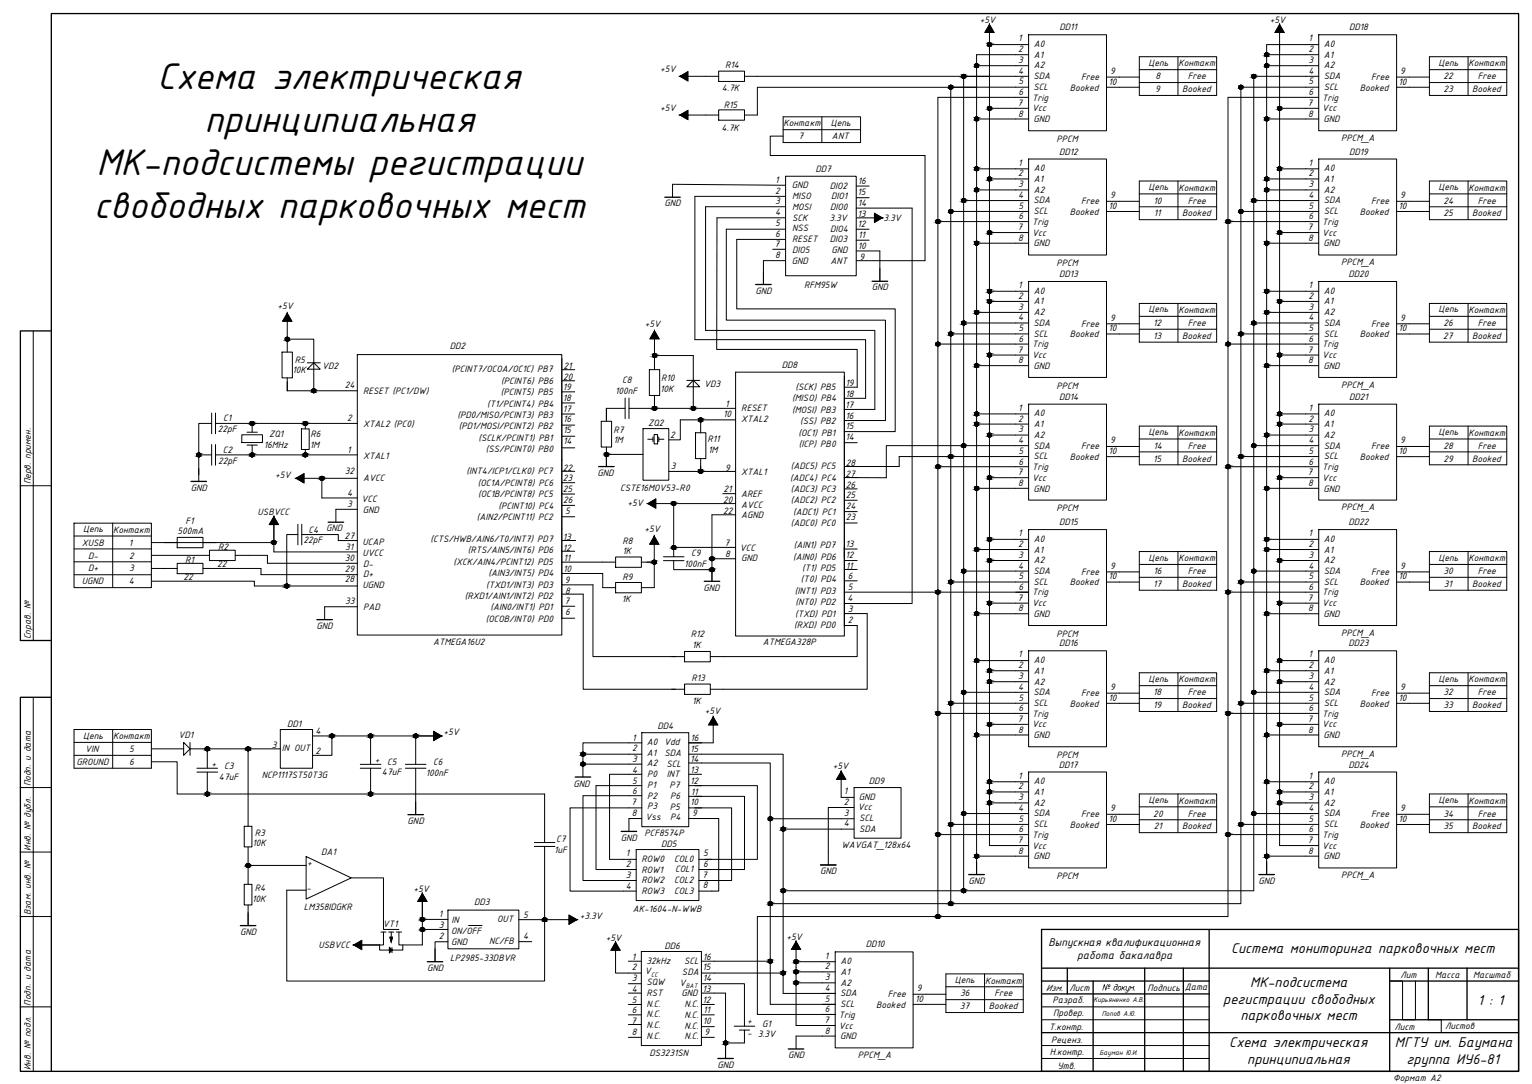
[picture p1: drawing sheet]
<svg xmlns="http://www.w3.org/2000/svg" width="594mm" height="420mm" viewBox="0 0 594 420" stroke-linecap="round" stroke-linejoin="round" font-family="sans-serif">
<defs><g id="words">
<g font-size="15.5">
<text x="60.9" y="34.5">Схема электрическая</text>
<text x="79.3" y="51.1">принципиальная</text>
<text x="37.4" y="67.8">МК-подсистемы регистрации</text>
<text x="36.3" y="84.5">свободных парковочных мест</text>
</g>
<g font-size="5.9">
<text x="477.4" y="369.5">Система мониторинга парковочных мест</text>
<text x="484.8" y="382.7">МК-подсистема</text>
<text x="474.4" y="389.1">регистрации свободных</text>
<text x="573.1" y="389.7">1 : 1</text>
<text x="481" y="395.4">парковочных мест</text>
<text x="476.7" y="405.9">Схема электрическая</text>
<text x="540.9" y="405.9">МГТУ им. Баумана</text>
<text x="483.7" y="412.3">принципиальная</text>
<text x="545.4" y="412.3">группа ИУ6-81</text>
</g>
<g font-size="4.7">
<text x="406.6" y="366.7">Выпускная квалификационная</text>
<text x="417.8" y="371.7">работа бакалавра</text>
</g>
<g font-size="3.9">
<text x="379.9" y="9">+5V</text>
<text x="410.9" y="11.8">DD11</text>
<text x="492.4" y="9">+5V</text>
<text x="523.2" y="11.8">DD18</text>
<text x="394.9" y="16.1">1</text>
<text x="507.4" y="16.1">1</text>
<text x="394.9" y="20.2">2</text>
<text x="400.9" y="18.2">A0</text>
<text x="400.9" y="22.4">A1</text>
<text x="507.4" y="20.2">2</text>
<text x="513.4" y="18.2">A0</text>
<text x="513.4" y="22.4">A1</text>
<text x="256" y="28">+5V</text>
<text x="281.1" y="26.3">R14</text>
<text x="394.9" y="28.6">4</text>
<text x="394.9" y="24.4">3</text>
<text x="400.9" y="26.5">A2</text>
<text x="430.5" y="28.6">9</text>
<text x="445.3" y="25.5">Цепь</text>
<text x="457" y="25.8">Контакт</text>
<text x="507.4" y="28.6">4</text>
<text x="507.4" y="24.4">3</text>
<text x="513.4" y="26.5">A2</text>
<text x="543" y="28.6">9</text>
<text x="557.8" y="25.5">Цепь</text>
<text x="569.5" y="25.8">Контакт</text>
<text x="279.9" y="35.4">4.7К</text>
<text x="394.9" y="32.7">5</text>
<text x="400.8" y="30.7">SDA</text>
<text x="400.8" y="34.9">SCL</text>
<text x="414.8" y="35.2">Booked</text>
<text x="419.3" y="31">Free</text>
<text x="429.8" y="32.8">10</text>
<text x="448" y="35.7">9</text>
<text x="448.1" y="30.7">8</text>
<text x="458.4" y="35.7">Booked</text>
<text x="460.6" y="30.7">Free</text>
<text x="507.4" y="32.7">5</text>
<text x="513.3" y="30.7">SDA</text>
<text x="513.3" y="34.9">SCL</text>
<text x="527.3" y="35.2">Booked</text>
<text x="531.8" y="31">Free</text>
<text x="542.3" y="32.8">10</text>
<text x="559.7" y="30.7">22</text>
<text x="559.7" y="35.7">23</text>
<text x="570.9" y="35.7">Booked</text>
<text x="573.1" y="30.7">Free</text>
<text x="280.7" y="41.7">R15</text>
<text x="394.6" y="41.1">7</text>
<text x="394.9" y="36.9">6</text>
<text x="400.3" y="39">Trig</text>
<text x="507.1" y="41.1">7</text>
<text x="507.4" y="36.9">6</text>
<text x="512.8" y="39">Trig</text>
<text x="256" y="43">+5V</text>
<text x="394.8" y="45.2">8</text>
<text x="400.3" y="43.2">Vcc</text>
<text x="400.8" y="47.4">GND</text>
<text x="507.3" y="45.2">8</text>
<text x="512.8" y="43.2">Vcc</text>
<text x="513.3" y="47.4">GND</text>
<text x="279.7" y="50.6">4.7К</text>
<text x="303.9" y="49">Контакт</text>
<text x="322.2" y="48.8">Цепь</text>
<text x="309.7" y="54">7</text>
<text x="322.6" y="54">ANT</text>
<text x="409.6" y="55">PPCM</text>
<text x="410.7" y="59.9">DD12</text>
<text x="520.1" y="54.6">PPCM_A</text>
<text x="523.2" y="59.9">DD19</text>
<text x="394.9" y="64.2">1</text>
<text x="507.4" y="64.2">1</text>
<text x="300.6" y="70.9">1</text>
<text x="316.3" y="66.7">DD7</text>
<text x="332.6" y="71.5">16</text>
<text x="394.9" y="68.4">2</text>
<text x="400.9" y="66.4">A0</text>
<text x="400.9" y="70.5">A1</text>
<text x="507.4" y="68.4">2</text>
<text x="513.4" y="66.4">A0</text>
<text x="513.4" y="70.5">A1</text>
<text x="300.6" y="75.1">2</text>
<text x="307.1" y="73.1">GND</text>
<text x="307.2" y="77.2">MISO</text>
<text x="321.8" y="73.1">DIO2</text>
<text x="322.2" y="77.3">DIO1</text>
<text x="332.6" y="75.6">15</text>
<text x="394.9" y="76.7">4</text>
<text x="394.9" y="72.6">3</text>
<text x="400.9" y="74.7">A2</text>
<text x="430.5" y="76.8">9</text>
<text x="445.3" y="73.7">Цепь</text>
<text x="457" y="73.9">Контакт</text>
<text x="507.4" y="76.7">4</text>
<text x="507.4" y="72.6">3</text>
<text x="513.4" y="74.7">A2</text>
<text x="543" y="76.8">9</text>
<text x="557.8" y="73.7">Цепь</text>
<text x="569.5" y="73.9">Контакт</text>
<text x="257.7" y="80">GND</text>
<text x="300.6" y="83.4">4</text>
<text x="300.6" y="79.2">3</text>
<text x="307.2" y="81.4">MOSI</text>
<text x="321.9" y="81.5">DIO0</text>
<text x="332.6" y="84">13</text>
<text x="332.6" y="79.8">14</text>
<text x="394.9" y="80.9">5</text>
<text x="400.8" y="78.9">SDA</text>
<text x="400.8" y="83">SCL</text>
<text x="414.8" y="83.3">Booked</text>
<text x="419.3" y="79.1">Free</text>
<text x="429.8" y="81">10</text>
<text x="447.3" y="78.9">10</text>
<text x="447.4" y="83.9">11</text>
<text x="458.4" y="83.9">Booked</text>
<text x="460.6" y="78.9">Free</text>
<text x="507.4" y="80.9">5</text>
<text x="513.3" y="78.9">SDA</text>
<text x="513.3" y="83">SCL</text>
<text x="527.3" y="83.3">Booked</text>
<text x="531.8" y="79.1">Free</text>
<text x="542.3" y="81">10</text>
<text x="559.7" y="83.9">25</text>
<text x="559.7" y="78.9">24</text>
<text x="570.9" y="83.9">Booked</text>
<text x="573.1" y="78.9">Free</text>
<text x="300.6" y="87.6">5</text>
<text x="307.1" y="85.5">SCK</text>
<text x="307.2" y="89.7">NSS</text>
<text x="321.7" y="85.6">3.3V</text>
<text x="322" y="89.8">DIO4</text>
<text x="332.6" y="88.2">12</text>
<text x="342.6" y="85.8">3.3V</text>
<text x="394.6" y="89.2">7</text>
<text x="394.9" y="85.1">6</text>
<text x="400.3" y="87.2">Trig</text>
<text x="507.1" y="89.2">7</text>
<text x="507.4" y="85.1">6</text>
<text x="512.8" y="87.2">Trig</text>
<text x="300.3" y="95.9">7</text>
<text x="300.6" y="91.8">6</text>
<text x="307.2" y="93.9">RESET</text>
<text x="321.8" y="94">DIO3</text>
<text x="332.8" y="92.3">11</text>
<text x="394.8" y="93.4">8</text>
<text x="400.3" y="91.4">Vcc</text>
<text x="400.8" y="95.5">GND</text>
<text x="507.3" y="93.4">8</text>
<text x="512.8" y="91.4">Vcc</text>
<text x="513.3" y="95.5">GND</text>
<text x="300.6" y="100.1">8</text>
<text x="307.2" y="98.1">DIO5</text>
<text x="322.4" y="98.1">GND</text>
<text x="332.6" y="96.5">10</text>
<text x="333.3" y="100.6">9</text>
<text x="307.1" y="102.2">GND</text>
<text x="322" y="102.3">ANT</text>
<text x="409.6" y="103.2">PPCM</text>
<text x="410.7" y="107.4">DD13</text>
<text x="520.1" y="102.8">PPCM_A</text>
<text x="523" y="107.4">DD20</text>
<text x="292.9" y="113.8">GND</text>
<text x="311.9" y="111.7">RFM95W</text>
<text x="338.1" y="112.6">GND</text>
<text x="394.9" y="111.7">1</text>
<text x="400.9" y="113.8">A0</text>
<text x="507.4" y="111.7">1</text>
<text x="513.4" y="113.8">A0</text>
<text x="107.6" y="119.6">+5V</text>
<text x="394.9" y="115.9">2</text>
<text x="400.9" y="118">A1</text>
<text x="507.4" y="115.9">2</text>
<text x="513.4" y="118">A1</text>
<text x="394.9" y="124.2">4</text>
<text x="394.9" y="120">3</text>
<text x="400.9" y="122.2">A2</text>
<text x="430.5" y="124.3">9</text>
<text x="445.3" y="121.1">Цепь</text>
<text x="457" y="121.4">Контакт</text>
<text x="507.4" y="124.2">4</text>
<text x="507.4" y="120">3</text>
<text x="513.4" y="122.2">A2</text>
<text x="543" y="124.3">9</text>
<text x="557.8" y="121.1">Цепь</text>
<text x="569.5" y="121.4">Контакт</text>
<text x="250" y="126.9">+5V</text>
<text x="394.9" y="128.4">5</text>
<text x="400.8" y="126.3">SDA</text>
<text x="400.8" y="130.5">SCL</text>
<text x="414.8" y="130.8">Booked</text>
<text x="419.3" y="126.6">Free</text>
<text x="429.8" y="128.4">10</text>
<text x="447.2" y="126.4">12</text>
<text x="447.2" y="131.4">13</text>
<text x="458.4" y="131.4">Booked</text>
<text x="460.6" y="126.4">Free</text>
<text x="507.4" y="128.4">5</text>
<text x="513.3" y="126.3">SDA</text>
<text x="513.3" y="130.5">SCL</text>
<text x="527.3" y="130.8">Booked</text>
<text x="531.8" y="126.6">Free</text>
<text x="542.3" y="128.4">10</text>
<text x="559.6" y="131.4">27</text>
<text x="559.8" y="126.4">26</text>
<text x="570.9" y="131.4">Booked</text>
<text x="573.1" y="126.4">Free</text>
<text x="174.5" y="135.3">DD2</text>
<text x="394.6" y="136.7">7</text>
<text x="394.9" y="132.5">6</text>
<text x="400.3" y="134.7">Trig</text>
<text x="507.1" y="136.7">7</text>
<text x="507.4" y="132.5">6</text>
<text x="512.8" y="134.7">Trig</text>
<text x="114.3" y="140.6">R5</text>
<text x="124.9" y="142.9">VD2</text>
<text x="218.5" y="142.9">21</text>
<text x="303.2" y="142.7">DD8</text>
<text x="394.8" y="140.9">8</text>
<text x="400.3" y="138.8">Vcc</text>
<text x="400.8" y="143">GND</text>
<text x="507.3" y="140.9">8</text>
<text x="512.8" y="138.8">Vcc</text>
<text x="513.3" y="143">GND</text>
<text x="113.4" y="144.7">10К</text>
<text x="175.2" y="144.3">(PCINT7/OCOA/OC1C) PB7</text>
<text x="194.4" y="148.8">(PCINT6) PB6</text>
<text x="218.3" y="147.1">20</text>
<text x="241.3" y="148.5">C8</text>
<text x="256.4" y="147.7">R10</text>
<text x="273" y="149.9">VD3</text>
<text x="327.9" y="149.7">19</text>
<text x="133.7" y="150.4">24</text>
<text x="140.8" y="152.7">RESET (PC1/DW)</text>
<text x="194.3" y="153.2">(PCINT5) PB5</text>
<text x="218.3" y="151.3">19</text>
<text x="218.3" y="155.4">18</text>
<text x="238.6" y="152.7">100nF</text>
<text x="256" y="151.9">10К</text>
<text x="307.2" y="155.6">(MISO) PB4</text>
<text x="308.4" y="151.2">(SCK) PB5</text>
<text x="327.9" y="153.9">18</text>
<text x="409.6" y="150.6">PPCM</text>
<text x="410.7" y="154.9">DD14</text>
<text x="520.1" y="150.3">PPCM_A</text>
<text x="523.1" y="154.9">DD21</text>
<text x="188.9" y="157.6">(T1/PCINT4) PB4</text>
<text x="218.2" y="159.6">17</text>
<text x="280.4" y="161.7">10</text>
<text x="281.2" y="157.6">1</text>
<text x="287.5" y="159.3">RESET</text>
<text x="307.1" y="160">(MOSI) PB3</text>
<text x="327.8" y="158.1">17</text>
<text x="394.9" y="159.2">1</text>
<text x="400.9" y="161.4">A0</text>
<text x="507.4" y="159.2">1</text>
<text x="513.4" y="161.4">A0</text>
<text x="84.5" y="167.4">22pF</text>
<text x="86.5" y="163.2">C1</text>
<text x="134.6" y="163.1">2</text>
<text x="140.8" y="165.4">XTAL2 (PC0)</text>
<text x="177.4" y="162">(PD0/MISO/PCINT3) PB3</text>
<text x="177.9" y="166.4">(PD1/MOSI/PCINT2) PB2</text>
<text x="218.3" y="167.9">15</text>
<text x="218.4" y="163.8">16</text>
<text x="238" y="167.7">R7</text>
<text x="251.4" y="165.2">ZQ2</text>
<text x="287.5" y="163.4">XTAL2</text>
<text x="310.2" y="164.4">(SS) PB2</text>
<text x="327.9" y="166.4">15</text>
<text x="327.9" y="162.2">16</text>
<text x="394.9" y="163.4">2</text>
<text x="394.9" y="167.6">3</text>
<text x="400.9" y="165.5">A1</text>
<text x="507.4" y="163.4">2</text>
<text x="507.4" y="167.6">3</text>
<text x="513.4" y="165.5">A1</text>
<text x="102.3" y="173.7">16MHz</text>
<text x="104.3" y="169.6">ZQ1</text>
<text x="120.2" y="173.7">1M</text>
<text x="120.4" y="169.6">R6</text>
<text x="185.6" y="170.9">(SCLK/PCINT1) PB1</text>
<text x="218.3" y="172.1">14</text>
<text x="237.9" y="171.9">1M</text>
<text x="259.9" y="170">2</text>
<text x="274.3" y="171.5">R11</text>
<text x="309.6" y="168.8">(OC1) PB1</text>
<text x="309.8" y="173.2">(ICP) PB0</text>
<text x="327.9" y="170.6">14</text>
<text x="394.9" y="171.7">4</text>
<text x="400.8" y="173.9">SDA</text>
<text x="400.9" y="169.7">A2</text>
<text x="430.5" y="171.8">9</text>
<text x="445.3" y="168.6">Цепь</text>
<text x="447.3" y="173.9">14</text>
<text x="457" y="168.9">Контакт</text>
<text x="460.6" y="173.9">Free</text>
<text x="507.4" y="171.7">4</text>
<text x="513.3" y="173.9">SDA</text>
<text x="513.4" y="169.7">A2</text>
<text x="543" y="171.8">9</text>
<text x="557.8" y="168.6">Цепь</text>
<text x="559.7" y="173.9">28</text>
<text x="569.5" y="168.9">Контакт</text>
<text x="573.1" y="173.9">Free</text>
<text x="84.6" y="179.7">22pF</text>
<text x="86.4" y="175.5">C2</text>
<text x="134.6" y="175.6">1</text>
<text x="140.8" y="177.9">XTAL1</text>
<text x="188.4" y="175.3">(SS/PCINT0) PB0</text>
<text x="274.6" y="175.6">1M</text>
<text x="394.9" y="175.9">5</text>
<text x="400.8" y="178">SCL</text>
<text x="414.8" y="178.3">Booked</text>
<text x="419.3" y="174.2">Free</text>
<text x="429.8" y="176">10</text>
<text x="447.2" y="178.9">15</text>
<text x="458.4" y="178.9">Booked</text>
<text x="507.4" y="175.9">5</text>
<text x="513.3" y="178">SCL</text>
<text x="527.3" y="178.3">Booked</text>
<text x="531.8" y="174.2">Free</text>
<text x="542.3" y="176">10</text>
<text x="559.7" y="178.9">29</text>
<text x="570.9" y="178.9">Booked</text>
<text x="106.7" y="185.4">+5V</text>
<text x="133.7" y="183.9">32</text>
<text x="180.9" y="183.8">(INT4/ICP1/CLK0) PC7</text>
<text x="218.3" y="182.4">22</text>
<text x="231.7" y="184.6">GND</text>
<text x="260.1" y="181.8">3</text>
<text x="281.2" y="182.4">9</text>
<text x="287.5" y="184.2">XTAL1</text>
<text x="306.6" y="181.8">(ADC5) PC5</text>
<text x="327.9" y="184.9">27</text>
<text x="327.9" y="180.7">28</text>
<text x="394.6" y="184.2">7</text>
<text x="394.9" y="180.1">6</text>
<text x="400.3" y="182.2">Trig</text>
<text x="507.1" y="184.2">7</text>
<text x="507.4" y="180.1">6</text>
<text x="512.8" y="182.2">Trig</text>
<text x="11.9" y="187.8" transform="rotate(-90 11.9 187.8)">Перв. примен.</text>
<text x="74" y="190.2">GND</text>
<text x="140.8" y="186.3">AVCC</text>
<text x="185.3" y="188.3">(OC1A/PCINT8) PC6</text>
<text x="218.3" y="186.6">23</text>
<text x="218.3" y="190.7">25</text>
<text x="240.5" y="190.2">CSTE16MOV53-R0</text>
<text x="280.6" y="190.7">21</text>
<text x="306.5" y="186.3">(ADC4) PC4</text>
<text x="306.6" y="190.7">(ADC3) PC3</text>
<text x="328" y="189">26</text>
<text x="394.8" y="188.4">8</text>
<text x="400.3" y="186.4">Vcc</text>
<text x="400.8" y="190.5">GND</text>
<text x="507.3" y="188.4">8</text>
<text x="512.8" y="186.4">Vcc</text>
<text x="513.3" y="190.5">GND</text>
<text x="134.6" y="192.4">4</text>
<text x="134.6" y="196.6">3</text>
<text x="140.2" y="194.6">VCC</text>
<text x="185.4" y="192.7">(OC1B/PCINT8) PC5</text>
<text x="193.3" y="197.1">(PCINT10) PC4</text>
<text x="218.3" y="194.9">26</text>
<text x="243.4" y="196">+5V</text>
<text x="280.4" y="194.9">20</text>
<text x="287.5" y="192.6">AREF</text>
<text x="287.5" y="196.8">AVCC</text>
<text x="306.6" y="195.1">(ADC2) PC2</text>
<text x="327.9" y="193.2">25</text>
<text x="328" y="197.4">24</text>
<text x="520.1" y="197.8">PPCM_A</text>
<text x="72" y="202.9">F1</text>
<text x="99.9" y="199.6">USBVCC</text>
<text x="140.7" y="198.8">GND</text>
<text x="184.9" y="201.5">(AIN2/PCINT11) PC2</text>
<text x="219.2" y="199.1">5</text>
<text x="280.4" y="199">22</text>
<text x="287.5" y="200.9">AGND</text>
<text x="306.7" y="203.9">(ADC0) PC0</text>
<text x="307.5" y="199.5">(ADC1) PC1</text>
<text x="327.9" y="201.5">23</text>
<text x="409.6" y="198.2">PPCM</text>
<text x="410.7" y="203.5">DD15</text>
<text x="522.9" y="203.5">DD22</text>
<text x="32.2" y="206.3">Цепь</text>
<text x="43.9" y="206.5">Контакт</text>
<text x="68.8" y="207.1">500mA</text>
<text x="119.6" y="206.5">C4</text>
<text x="126.5" y="205.9">GND</text>
<text x="133.7" y="209.1">27</text>
<text x="218.3" y="209.3">13</text>
<text x="249.9" y="206.1">+5V</text>
<text x="394.9" y="207.8">1</text>
<text x="400.9" y="210">A0</text>
<text x="507.4" y="207.8">1</text>
<text x="513.4" y="210">A0</text>
<text x="31.7" y="211.5">XUSB</text>
<text x="50" y="211.5">1</text>
<text x="84.6" y="213.1">R2</text>
<text x="117.7" y="210.6">22pF</text>
<text x="133.9" y="213.2">31</text>
<text x="140.6" y="211.3">UCAP</text>
<text x="140.6" y="215.4">UVCC</text>
<text x="166.9" y="210.1">(CTS/HWB/AIN6/T0/INT7) PD7</text>
<text x="181.4" y="214.5">(RTS/AIN5/INT6) PD6</text>
<text x="218.3" y="213.5">12</text>
<text x="241.4" y="214.9">1К</text>
<text x="241.4" y="210.7">R8</text>
<text x="268" y="215.7">C9</text>
<text x="281" y="211.7">7</text>
<text x="281.2" y="215.9">8</text>
<text x="286.9" y="213.4">VCC</text>
<text x="307.8" y="212.5">(AIN1) PD7</text>
<text x="327.9" y="212.1">13</text>
<text x="394.9" y="212">2</text>
<text x="400.9" y="214.2">A1</text>
<text x="507.4" y="212">2</text>
<text x="513.4" y="214.2">A1</text>
<text x="34.1" y="216.5">D-</text>
<text x="34.1" y="221.5">D+</text>
<text x="50" y="221.5">3</text>
<text x="50" y="216.5">2</text>
<text x="71.8" y="218.1">R1</text>
<text x="84.2" y="219.9">22</text>
<text x="133.7" y="221.6">29</text>
<text x="133.8" y="217.4">30</text>
<text x="140.8" y="219.6">D-</text>
<text x="175.9" y="218.9">(XCK/AIN4/PCINT12) PD5</text>
<text x="218.3" y="221.8">10</text>
<text x="218.5" y="217.6">11</text>
<text x="265.3" y="219.8">100nF</text>
<text x="287.3" y="217.6">GND</text>
<text x="307.5" y="216.9">(AIN0) PD6</text>
<text x="311.1" y="221.3">(T1) PD5</text>
<text x="327.9" y="216.3">12</text>
<text x="328" y="220.5">11</text>
<text x="394.9" y="220.4">4</text>
<text x="394.9" y="216.2">3</text>
<text x="400.9" y="218.3">A2</text>
<text x="430.5" y="220.4">9</text>
<text x="445.3" y="217.3">Цепь</text>
<text x="457" y="217.5">Контакт</text>
<text x="507.4" y="220.4">4</text>
<text x="507.4" y="216.2">3</text>
<text x="513.4" y="218.3">A2</text>
<text x="543" y="220.4">9</text>
<text x="557.8" y="217.3">Цепь</text>
<text x="569.5" y="217.5">Контакт</text>
<text x="31.7" y="226.5">UGND</text>
<text x="50" y="226.5">4</text>
<text x="71.2" y="224.9">22</text>
<text x="133.7" y="225.7">28</text>
<text x="140.6" y="227.9">UGND</text>
<text x="140.8" y="223.8">D+</text>
<text x="188.5" y="227.8">(TXD1/INT3) PD3</text>
<text x="189.4" y="223.4">(AIN3/INT5) PD4</text>
<text x="219.1" y="226">9</text>
<text x="241.4" y="224.9">R9</text>
<text x="310.6" y="225.8">(T0) PD4</text>
<text x="328.7" y="224.6">6</text>
<text x="394.9" y="224.5">5</text>
<text x="400.8" y="222.5">SDA</text>
<text x="400.8" y="226.7">SCL</text>
<text x="414.8" y="226.9">Booked</text>
<text x="419.3" y="222.8">Free</text>
<text x="429.8" y="224.6">10</text>
<text x="447.2" y="227.5">17</text>
<text x="447.3" y="222.5">16</text>
<text x="458.4" y="227.5">Booked</text>
<text x="460.6" y="222.5">Free</text>
<text x="507.4" y="224.5">5</text>
<text x="513.3" y="222.5">SDA</text>
<text x="513.3" y="226.7">SCL</text>
<text x="527.3" y="226.9">Booked</text>
<text x="531.8" y="222.8">Free</text>
<text x="542.3" y="224.6">10</text>
<text x="559.7" y="222.5">30</text>
<text x="559.9" y="227.5">31</text>
<text x="570.9" y="227.5">Booked</text>
<text x="573.1" y="222.5">Free</text>
<text x="180.3" y="232.2">(RXD1/AIN1/INT2) PD2</text>
<text x="219.1" y="230.1">8</text>
<text x="241.1" y="233.2">1К</text>
<text x="272.8" y="229">GND</text>
<text x="308.2" y="230.2">(INT1) PD3</text>
<text x="328.7" y="233">4</text>
<text x="328.7" y="228.8">5</text>
<text x="394.6" y="232.8">7</text>
<text x="394.9" y="228.7">6</text>
<text x="400.3" y="230.8">Trig</text>
<text x="507.1" y="232.8">7</text>
<text x="507.4" y="228.7">6</text>
<text x="512.8" y="230.8">Trig</text>
<text x="133.9" y="234.3">33</text>
<text x="140.8" y="236.3">PAD</text>
<text x="190.2" y="236.6">(AIN0/INT1) PD1</text>
<text x="218.9" y="234.3">7</text>
<text x="219.2" y="238.5">6</text>
<text x="308.3" y="239">(TXD) PD1</text>
<text x="308.4" y="234.6">(NT0) PD2</text>
<text x="328.7" y="237.1">3</text>
<text x="394.8" y="237">8</text>
<text x="400.3" y="235">Vcc</text>
<text x="400.8" y="239.2">GND</text>
<text x="507.3" y="237">8</text>
<text x="512.8" y="235">Vcc</text>
<text x="513.3" y="239.2">GND</text>
<text x="122.8" y="243.7">GND</text>
<text x="188.4" y="241">(OCOB/INT0) PD0</text>
<text x="308" y="243.4">(RXD) PD0</text>
<text x="328.7" y="241.3">2</text>
<text x="11.9" y="247.8" transform="rotate(-90 11.9 247.8)">Справ. №</text>
<text x="168" y="249.8">ATMEGA16U2</text>
<text x="267.9" y="246.9">R12</text>
<text x="268.5" y="251.1">1К</text>
<text x="295.9" y="250.1">ATMEGA328P</text>
<text x="409.6" y="246.8">PPCM</text>
<text x="410.8" y="250.5">DD16</text>
<text x="520.1" y="246.4">PPCM_A</text>
<text x="522.9" y="250.5">DD23</text>
<text x="394.9" y="254.8">1</text>
<text x="400.9" y="257">A0</text>
<text x="507.4" y="254.8">1</text>
<text x="513.4" y="257">A0</text>
<text x="268.2" y="263.8">R13</text>
<text x="394.9" y="259">2</text>
<text x="394.9" y="263.2">3</text>
<text x="400.9" y="261.1">A1</text>
<text x="507.4" y="259">2</text>
<text x="507.4" y="263.2">3</text>
<text x="513.4" y="261.1">A1</text>
<text x="394.9" y="267.3">4</text>
<text x="400.8" y="269.5">SDA</text>
<text x="400.9" y="265.3">A2</text>
<text x="419.3" y="269.8">Free</text>
<text x="430.5" y="267.4">9</text>
<text x="445.3" y="264.3">Цепь</text>
<text x="447.2" y="269.5">18</text>
<text x="457" y="264.5">Контакт</text>
<text x="460.6" y="269.5">Free</text>
<text x="507.4" y="267.3">4</text>
<text x="513.3" y="269.5">SDA</text>
<text x="513.4" y="265.3">A2</text>
<text x="531.8" y="269.8">Free</text>
<text x="543" y="267.4">9</text>
<text x="557.8" y="264.3">Цепь</text>
<text x="559.7" y="269.5">32</text>
<text x="569.5" y="264.5">Контакт</text>
<text x="573.1" y="269.5">Free</text>
<text x="268.5" y="272.9">1К</text>
<text x="394.9" y="271.5">5</text>
<text x="394.9" y="275.7">6</text>
<text x="400.8" y="273.7">SCL</text>
<text x="414.8" y="273.9">Booked</text>
<text x="429.8" y="271.6">10</text>
<text x="447.2" y="274.5">19</text>
<text x="458.4" y="274.5">Booked</text>
<text x="507.4" y="271.5">5</text>
<text x="507.4" y="275.7">6</text>
<text x="513.3" y="273.7">SCL</text>
<text x="527.3" y="273.9">Booked</text>
<text x="542.3" y="271.6">10</text>
<text x="559.7" y="274.5">33</text>
<text x="570.9" y="274.5">Booked</text>
<text x="111.3" y="281.7">DD1</text>
<text x="273.3" y="276.8">+5V</text>
<text x="394.6" y="279.9">7</text>
<text x="400.3" y="277.8">Trig</text>
<text x="400.3" y="282">Vcc</text>
<text x="507.1" y="279.9">7</text>
<text x="512.8" y="277.8">Trig</text>
<text x="512.8" y="282">Vcc</text>
<text x="32.2" y="286.3">Цепь</text>
<text x="43.9" y="286.5">Контакт</text>
<text x="69.3" y="286.1">VD1</text>
<text x="122.4" y="284.7">4</text>
<text x="172" y="284.9">+5V</text>
<text x="245.1" y="287">1</text>
<text x="255" y="282.4">DD4</text>
<text x="267.7" y="287.2">16</text>
<text x="394.8" y="284">8</text>
<text x="400.8" y="286.1">GND</text>
<text x="507.3" y="284">8</text>
<text x="513.3" y="286.1">GND</text>
<text x="33" y="291.5">VIN</text>
<text x="50" y="291.5">5</text>
<text x="105.5" y="289.8">3</text>
<text x="109.3" y="290.9">IN OUT</text>
<text x="122.3" y="292.3">2</text>
<text x="245.1" y="291.2">2</text>
<text x="250.9" y="288.7">A0 Vdd</text>
<text x="250.9" y="292.9">A1</text>
<text x="257.7" y="293">SDA</text>
<text x="267.6" y="291.3">15</text>
<text x="409.6" y="293.8">PPCM</text>
<text x="520.1" y="293.4">PPCM_A</text>
<text x="29.7" y="296.5">GROUND</text>
<text x="50" y="296.5">6</text>
<text x="82" y="297.2">+</text>
<text x="86.9" y="298">C3</text>
<text x="145.3" y="295.7">+</text>
<text x="150.1" y="296.4">C5</text>
<text x="167.9" y="296.6">C6</text>
<text x="245.1" y="299.5">4</text>
<text x="245.1" y="295.4">3</text>
<text x="250.9" y="297">A2</text>
<text x="258.5" y="297.1">SCL</text>
<text x="267.6" y="299.6">13</text>
<text x="267.7" y="295.5">14</text>
<text x="322.9" y="298">+5V</text>
<text x="410.6" y="297.5">DD17</text>
<text x="523" y="297.5">DD24</text>
<text x="11.9" y="304.8" transform="rotate(-90 11.9 304.8)">Подп. и дата</text>
<text x="84.9" y="302.2">47uF</text>
<text x="101.5" y="301.7">NCP1117ST50T3G</text>
<text x="148.1" y="300.6">47uF</text>
<text x="165.2" y="300.8">100nF</text>
<text x="222.4" y="304.9">GND</text>
<text x="245.1" y="303.7">5</text>
<text x="250.9" y="301.2">P0</text>
<text x="250.9" y="305.4">P1</text>
<text x="258.6" y="301.3">INT</text>
<text x="259.7" y="305.5">P7</text>
<text x="267.6" y="303.8">12</text>
<text x="336.9" y="304">DD9</text>
<text x="394.9" y="301.8">1</text>
<text x="394.9" y="306">2</text>
<text x="400.9" y="303.9">A0</text>
<text x="507.4" y="301.8">1</text>
<text x="507.4" y="306">2</text>
<text x="513.4" y="303.9">A0</text>
<text x="245.1" y="307.9">6</text>
<text x="250.9" y="309.6">P2</text>
<text x="259.9" y="309.6">P6</text>
<text x="267.8" y="308">11</text>
<text x="327.2" y="307.9">1</text>
<text x="333.1" y="310">GND</text>
<text x="394.9" y="310.1">3</text>
<text x="400.9" y="308.1">A1</text>
<text x="445.3" y="311.2">Цепь</text>
<text x="457" y="311.5">Контакт</text>
<text x="507.4" y="310.1">3</text>
<text x="513.4" y="308.1">A1</text>
<text x="557.8" y="311.2">Цепь</text>
<text x="569.5" y="311.5">Контакт</text>
<text x="244.8" y="312">7</text>
<text x="245.1" y="316.2">8</text>
<text x="250.3" y="317.9">Vss</text>
<text x="250.9" y="313.7">P3</text>
<text x="259.8" y="313.8">P5</text>
<text x="259.9" y="318">P4</text>
<text x="267.7" y="312.2">10</text>
<text x="268.4" y="316.3">9</text>
<text x="327.2" y="312">2</text>
<text x="327.2" y="316.2">3</text>
<text x="332.6" y="314.1">Vcc</text>
<text x="394.9" y="314.3">4</text>
<text x="400.8" y="316.5">SDA</text>
<text x="400.9" y="312.3">A2</text>
<text x="419.3" y="316.7">Free</text>
<text x="430.5" y="314.4">9</text>
<text x="447.2" y="316.5">20</text>
<text x="460.6" y="316.5">Free</text>
<text x="507.4" y="314.3">4</text>
<text x="513.3" y="316.5">SDA</text>
<text x="513.4" y="312.3">A2</text>
<text x="531.8" y="316.7">Free</text>
<text x="543" y="314.4">9</text>
<text x="559.7" y="316.5">34</text>
<text x="573.1" y="316.5">Free</text>
<text x="98.9" y="323.9">R3</text>
<text x="158.1" y="319.3">GND</text>
<text x="327.2" y="320.4">4</text>
<text x="333.1" y="318.3">SCL</text>
<text x="333.1" y="322.5">SDA</text>
<text x="394.9" y="318.5">5</text>
<text x="394.9" y="322.7">6</text>
<text x="400.8" y="320.6">SCL</text>
<text x="414.8" y="320.9">Booked</text>
<text x="429.8" y="318.6">10</text>
<text x="447.4" y="321.5">21</text>
<text x="458.4" y="321.5">Booked</text>
<text x="507.4" y="318.5">5</text>
<text x="507.4" y="322.7">6</text>
<text x="513.3" y="320.6">SCL</text>
<text x="527.3" y="320.9">Booked</text>
<text x="542.3" y="318.6">10</text>
<text x="559.7" y="321.5">35</text>
<text x="570.9" y="321.5">Booked</text>
<text x="11.9" y="329.8" transform="rotate(-90 11.9 329.8)">Инв. № дубл.</text>
<text x="97.9" y="328.1">10К</text>
<text x="215.7" y="326.4">C7</text>
<text x="240.8" y="325.8">GND</text>
<text x="249.9" y="324.2">PCF8574P</text>
<text x="256.4" y="328.3">DD5</text>
<text x="326.3" y="328.7">WAVGAT_128x64</text>
<text x="394.6" y="326.8">7</text>
<text x="400.3" y="324.8">Trig</text>
<text x="400.3" y="328.9">Vcc</text>
<text x="507.1" y="326.8">7</text>
<text x="512.8" y="324.8">Trig</text>
<text x="512.8" y="328.9">Vcc</text>
<text x="119.1" y="335.6">+</text>
<text x="124.5" y="331.5">DA1</text>
<text x="214.8" y="330.6">1uF</text>
<text x="242.7" y="331.9">1</text>
<text x="248.7" y="334">ROW0</text>
<text x="261.5" y="334">COL0</text>
<text x="272.6" y="331.8">5</text>
<text x="394.8" y="331">8</text>
<text x="400.8" y="333.1">GND</text>
<text x="507.3" y="331">8</text>
<text x="513.3" y="333.1">GND</text>
<text x="242.7" y="336.1">2</text>
<text x="242.7" y="340.2">3</text>
<text x="248.7" y="338.2">ROW1</text>
<text x="261.8" y="338.1">COL1</text>
<text x="272.3" y="340.2">7</text>
<text x="272.6" y="336">6</text>
<text x="318.1" y="338.8">GND</text>
<text x="409.6" y="340.8">PPCM</text>
<text x="520.1" y="340.4">PPCM_A</text>
<text x="98.8" y="345.5">R4</text>
<text x="118.8" y="345.2">-</text>
<text x="160.4" y="345.8">+5V</text>
<text x="242.7" y="344.4">4</text>
<text x="248.7" y="342.4">ROW2</text>
<text x="248.7" y="346.5">ROW3</text>
<text x="261.4" y="342.3">COL2</text>
<text x="261.4" y="346.4">COL3</text>
<text x="272.5" y="344.3">8</text>
<text x="375.6" y="342.5">GND</text>
<text x="488.1" y="342.5">GND</text>
<text x="97.8" y="349.7">10К</text>
<text x="117.8" y="352.9">LM358IDGKR</text>
<text x="183.8" y="350.9">DD3</text>
<text x="245.4" y="353.3">AK-1604-N-WWB</text>
<text x="11.9" y="354.8" transform="rotate(-90 11.9 354.8)">Взам. инв. №</text>
<text x="148.5" y="359.2">VT1</text>
<text x="170.1" y="355.6">1</text>
<text x="170.2" y="359.7">3</text>
<text x="175.1" y="357.8">IN</text>
<text x="192.8" y="357.5">OUT</text>
<text x="202.9" y="355.7">5</text>
<text x="224.8" y="356.2">+3.3V</text>
<text x="93.1" y="362.3">GND</text>
<text x="170.2" y="363.9">2</text>
<text x="174.9" y="362">ON/OFF</text>
<text x="189.7" y="365.8">NC/FB</text>
<text x="202.9" y="364">4</text>
<text x="235" y="364.7">+5V</text>
<text x="305" y="364.4">+5V</text>
<text x="123.5" y="367.3">USBVCC</text>
<text x="174.9" y="366.2">GND</text>
<text x="245" y="371.9">1</text>
<text x="257.7" y="367.8">DD6</text>
<text x="272.5" y="372">16</text>
<text x="319.9" y="371.6">1</text>
<text x="335.7" y="367.2">DD10</text>
<text x="165.6" y="376.3">GND</text>
<text x="174.6" y="372.4">LP2985-33DBVR</text>
<text x="245" y="376.1">2</text>
<text x="250.1" y="377.7">V</text>
<text x="250.7" y="373.5">32kHz</text>
<text x="264.5" y="377.8">SDA</text>
<text x="265.2" y="373.7">SCL</text>
<text x="272.4" y="376.1">15</text>
<text x="319.9" y="375.7">2</text>
<text x="325.9" y="373.7">A0</text>
<text x="325.9" y="377.9">A1</text>
<text x="245" y="380.2">3</text>
<text x="250.6" y="381.9">SQW</text>
<text x="263.5" y="382">V</text>
<text x="272.5" y="380.3">14</text>
<text x="319.9" y="379.9">3</text>
<text x="325.9" y="382">A2</text>
<text x="370.3" y="381">Цепь</text>
<text x="382" y="381.2">Контакт</text>
<text x="405.5" y="384">Изм.</text>
<text x="414.7" y="384">Лист</text>
<text x="427.2" y="383.9">№ докум.</text>
<text x="445" y="384">Подпись</text>
<text x="459.4" y="383.8">Дата</text>
<text x="543.1" y="379">Лит</text>
<text x="556.5" y="379">Масса</text>
<text x="571.3" y="379.1">Масштаб</text>
<text x="11.9" y="389.8" transform="rotate(-90 11.9 389.8)">Подп. и дата</text>
<text x="245" y="384.4">4</text>
<text x="245" y="388.6">5</text>
<text x="250.7" y="386">RST</text>
<text x="264.2" y="386.2">GND</text>
<text x="272.4" y="384.5">13</text>
<text x="272.4" y="388.6">12</text>
<text x="319.9" y="384.1">4</text>
<text x="319.9" y="388.2">5</text>
<text x="325.8" y="386.2">SDA</text>
<text x="344.3" y="386.5">Free</text>
<text x="354.8" y="388.3">10</text>
<text x="355.5" y="384.1">9</text>
<text x="372.3" y="386.2">36</text>
<text x="385.6" y="386.2">Free</text>
<text x="408.2" y="388.6">Разраб.</text>
<text x="245" y="392.7">6</text>
<text x="250.7" y="390.2">N.C.</text>
<text x="250.7" y="394.4">N.C.</text>
<text x="265.5" y="390.3">N.C.</text>
<text x="265.5" y="394.5">N.C.</text>
<text x="272.7" y="392.8">11</text>
<text x="319.9" y="392.4">6</text>
<text x="325.3" y="394.5">Trig</text>
<text x="325.8" y="390.3">SCL</text>
<text x="339.8" y="390.6">Booked</text>
<text x="372.2" y="391.2">37</text>
<text x="383.4" y="391.2">Booked</text>
<text x="408.4" y="393.6">Провер.</text>
<text x="244.7" y="396.9">7</text>
<text x="245" y="401.1">8</text>
<text x="250.7" y="398.5">N.C.</text>
<text x="265.5" y="398.7">N.C.</text>
<text x="272.5" y="397">10</text>
<text x="273.2" y="401.1">9</text>
<text x="289.7" y="401.7">- 3.3V</text>
<text x="289.8" y="396.8">+</text>
<text x="295.5" y="397.9">G1</text>
<text x="319.6" y="396.6">7</text>
<text x="319.8" y="400.7">8</text>
<text x="325.3" y="398.7">Vcc</text>
<text x="406.8" y="399.1">Т.контр.</text>
<text x="540.7" y="399.1">Лист</text>
<text x="560.4" y="399">Листов</text>
<text x="250.7" y="402.7">N.C.</text>
<text x="265.5" y="402.8">N.C.</text>
<text x="325.8" y="402.9">GND</text>
<text x="407.7" y="404.3">Реценз.</text>
<text x="251.9" y="409.5">DS3231SN</text>
<text x="278.2" y="413.8">GND</text>
<text x="305.6" y="410.1">GND</text>
<text x="332.6" y="410.1">PPCM_A</text>
<text x="407.1" y="409.1">Н.контр.</text>
<text x="11.9" y="414.8" transform="rotate(-90 11.9 414.8)">Инв. № подл.</text>
<text x="410.1" y="414.4">Утв.</text>
<text x="540.3" y="419.1">Формат А2</text>
</g>
<g font-size="2.9">
<text x="424" y="388.4">Кирьяненко А.В.</text>
<text x="427.3" y="393.7">Попов А.Ю.</text>
<text x="426.3" y="408.8">Бауман Ю.И.</text>
</g>
<g font-size="2.7">
<text x="252.5" y="378.5">CC</text>
<text x="266" y="382.8">BAT</text>
</g>
</g></defs>
<!-- layer: 0 -->
<g fill="#000">
<path d="M438.3 382.2l.6 .7 1-.7-.5 1.7 .1-1.2-.6 .5-.4-.6-.3 1.2-.3 .1z"/>
<circle cx="439.9" cy="383.7" r=".17"/>
</g>
<g fill="none" stroke="#000" stroke-width=".51">
<path d="M403.9 360.2h185v55.1h-185zM403.9 375.3h185M413.9 375.3v9.9M443.9 375.3v40M458.9 375.3v40M468.9 360.2v55.1M538.9 375.3v40M553.9 375.3v20M568.9 375.3v20M403.9 380.3h65M403.9 385.2h65M423.9 380.3v35"/>
<path d="M538.9 380.3h50M538.9 395.3h50M403.9 400.3h185"/>
</g>
<!-- layer: 0 -->
<g fill="none" stroke="#000" stroke-width=".39">
<path d="M89.9 5.3h.1M383.7 9.5l-1.8 3.1h3.5l-1.7-3.1v10M398.9 13.5h30.2v37.2h-30.2zM398.9 17.3h-15.2v310.4h15.2M496.2 9.5l-1.8 3.1h3.5l-1.7-3.1v10M496.2 17.3v310.4h15.2M511.4 13.5h30.2v37.2h-30.2zM511.4 17.3h-20.2v321.7M263.7 29.6l3 1.7v-3.5l-3 1.8h15M278.7 27.6h10v4h-10zM288.7 29.6h110.2M368.7 33.8v285.7"/>
<path d="M373.7 29.6v285.7M378.7 25.5h20.2M398.9 33.8h-105.2v10.8h-5M398.9 37.7h-35.2v285.8h35.2M398.9 21.2h-20.2v317.8M429.1 33.8h12.7M429.1 29.9h12.7M441.8 22h30v15h-30zM441.8 27h30M441.8 32h30M456.8 22v15M491.2 21.2h20.2"/>
<path d="M491.2 25.5h20.2M511.4 29.6h-25.2v315.7h-112.5v-30M511.4 33.8h-30.2v285.7M511.4 37.7h-35.2v285.8M541.6 33.8h12.7M541.6 29.9h12.7M554.3 22h30v15h-30zM554.3 27h30M554.3 32h30M569.3 22v15M263.7 44.6l3 1.7v-3.5l-3 1.8h15M278.7 42.6h10v4h-10z"/>
<path d="M303.7 45.3h30v10h-30zM303.7 52.8h-5v7.5h60v40.7h-26.7M303.7 50.3h30M318.7 45.3v10M378.7 46.1h20.2M383.7 42h15.2M491.2 46.1h20.2M496.2 42h15.2M304.6 68.3h27.4v38.6h-27.4zM304.6 76.1h-35.1v55.5h66.2v22.8h-8.3M304.6 71.8l-43.8-.4v5M332 76.6h5"/>
<path d="M332 72.1h5M373.7 77.7h25.2M378.7 65.4h20.2M378.7 73.6h20.2M383.7 69.4h15.2M398.9 61.6h30.2v37.2h-30.2zM429.1 78h12.7M441.8 70.2h30v14.9h-30zM441.8 75.2h30M456.8 70.2v14.9M486.2 77.7h25.2M491.2 69.4h20.2"/>
<path d="M491.2 73.6h20.2M496.2 65.4h15.2M511.4 61.6h30.2v37.2h-30.2zM541.6 78h12.7M554.3 70.2h30v14.9h-30zM554.3 75.2h30M569.3 70.2v14.9M299.6 96.6h5M304.6 84.4h-26.6l-.1 51h54.5v14.7h-5M304.6 80.1h-31v48h65.6v30.6h-11.8M304.6 88.8h-22.9v35.3h61.7v38.9h-16M304.6 92.8h-18.9v26.9h61.4v47.6h-19.7"/>
<path d="M332 80.7h21.7v153.2h-26.3M332 88.9h5M332 93.1h5M332 97.3h9.2v11.7M332.1 84.4h10l-3 1.8v-3.5l3 1.7M363.7 85.9h35.2M368.7 82h30.2M378.7 94.3h20.2M383.7 90.1h15.2M429.1 82h12.7M441.8 80.2h30M476.2 85.9h35.2"/>
<path d="M481.2 82h30.2M491.2 94.3h20.2M496.2 90.1h15.2M541.6 82h12.7M554.3 80.2h30M304.6 101h-8.6v9.3M383.7 112.9h15.2M383.7 116.8h15.2M398.9 109.1h30.2v37.2h-30.2zM441.8 117.6h30v15h-30zM456.8 117.6v15M491.2 112.9h20.2"/>
<path d="M496.2 116.8h15.2M511.4 109.1h30.2v37.2h-30.2zM554.3 117.6h30v15h-30zM569.3 117.6v15M12.9 128.3v120M109.4 136.5h4v10h-4zM111.4 131.5h10.3v20M111.4 121.5l-1.8 3h3.5l-1.7-3v10M111.4 131.5v5M138.6 137.4h79.3v108.7h-79.3zM217.9 139v8.6M253.8 128.3l-1.7 3h3.5l-1.8-3v15"/>
<path d="M253.9 137.8h14.9v20.5M363.7 133.4h35.2M368.7 129.4h30.2M373.7 125.2h25.2M378.7 121.1h20.2M383.7 137.6h15.2M429.1 125.5h12.7M429.1 129.4h12.7M441.8 122.6h30M441.8 127.6h30M476.2 133.4h35.2M481.2 129.4h30.2"/>
<path d="M486.2 125.2h25.2M491.2 121.1h20.2M496.2 137.6h15.2M541.6 125.5h12.7M541.6 129.4h12.7M554.3 122.6h30M554.3 127.6h30M111.4 146.5v5h27.2M119.2 143.1l2.5-2.5 2.5 2.5zM119.2 140.6h5M217.9 147.6v8.6M217.9 156.2v8.6"/>
<path d="M217.9 143.3h5M217.9 147.6h5M217.9 151.9h5M217.9 156.2h5M242.4 158.3h-7.3v5M242.4 154.3v8M243.9 154.3v8M243.9 158.3h41.3M251.8 143.3h4v10h-4zM253.8 153.3v5M266.3 149.9l2.5-2.5 2.5 2.5zM266.3 147.4h5.1"/>
<path d="M285.2 144.2h42.2v102.3h-42.2zM327.4 145.8v8.6M327.4 154.4v8.6M378.7 141.7h20.2M398.9 156.6h30.2v37.2h-30.2zM491.2 141.7h20.2M511.4 156.6h30.2v37.2h-30.2zM77.1 176.3h5M77.1 176.3v10.3M82.1 164.1h-5v12.2M82.1 160.1v8M82.1 172.3v8"/>
<path d="M83.6 164.1h55M83.6 176.3h55M83.6 160.1v8M83.6 172.3v8M93.8 168.5h8v3h-8zM95.8 172.5h4M95.8 167.5h4M97.8 164.1v3.4M97.8 172.5v3.8M116.9 166.2h3v8h-3zM118.4 164.1v2.1M118.4 174.2v2.1"/>
<path d="M217.9 164.8v8.8h5M217.9 178.3v4.4h5M217.9 160.5h5M217.9 164.8h5M217.9 169.1h5M217.9 174v4.5M233.2 163.3h4v10h-4zM235.1 176.1h14.3M235.1 173.3v7.5l.1-4.7M249.4 166.1h9.9v20h-9.9zM251.2 170.3h2M253.2 169.3v1.9"/>
<path d="M253.6 168.4h1.4v3.7h-1.4zM255.5 169.3v1.9M255.5 170.3h2M269.7 167.7h4v10.1h-4zM271.7 162.7v5M271.7 177.8v4.9M285.2 162.7h-21.4v7.8h-4.5M327.4 163v8.6M327.4 171.6v8.8M327.4 171.6h5M378.7 160.4h20.2M378.7 164.4h20.2"/>
<path d="M383.7 168.6h15.2M398.9 172.7h-55.2v12.5l-16.3-.1M398.9 177h-50.2v3.8h-21.3v4.5M429.1 173.1h12.7M429.1 177h12.7M441.8 165.2h30v15h-30zM441.8 170.2h30M441.8 175.1h30M456.8 165.2v15M481.2 177h30.2M486.2 172.7h25.2M491.2 168.6h20.2"/>
<path d="M496.2 160.4h15.2M496.2 164.4h15.2M541.6 173.1h12.7M541.6 177h12.7M554.3 165.2h30v15h-30zM554.3 170.2h30M554.3 175.1h30M569.3 165.2v15M7.9 188.3h12M114.8 185.4l3.1 1.7v-3.5l-3.1 1.8h10M138.6 185.4l-13.8-.1v7.7h13.8M138.6 197.4h-8.4v5"/>
<path d="M217.9 182.7v4.4h5M217.9 187.1v4.4h5M217.9 191.5v4.4h5M217.9 195.9v4.4h5M251.3 195.2l3 1.7v-3.5l-3 1.8h9.9M259.3 182.7h25.9M261.2 195.2h24M261.2 195.2v20.6M280.3 191.3h4.9M285.2 199.5h-9.1v25.8M327.4 185.1v17.6h5M327.4 185.1h5"/>
<path d="M327.4 198.3h5M327.4 193.9h5M327.4 189.5h5M363.7 180.9h35.2M378.7 189.3h20.2M383.7 185.2h15.2M476.2 180.9h35.2M491.2 189.3h20.2M496.2 185.2h15.2M28.7 202.8h30v25h-30zM28.7 207.8h30M28.7 212.8h30"/>
<path d="M28.7 217.8h30M43.7 202.8v25M58.7 215.3h22.5M68.7 208.3h10v4h-10zM68.7 218.3h10v4h-10zM81.2 213.3h10v4h-10zM91.2 215.3h12.5v3h34.9M106.2 200.3l-1.8 3h3.6l-1.8-3v10h-47.5M106.2 202.8v11.1h32.4M115.5 207.2h-4.3v19.9M115.5 203.2v8M117 207.2h14.2v2.3h7.4"/>
<path d="M117 203.2v8M217.9 200.3v17.6h20.8M217.9 217.9v4.4h15.8v5.5h5M217.9 209.5h5.3M217.9 213.7h5M238.7 215.9h10v4h-10zM248.7 217.9h5.5M253.7 207.9l-1.7 3h3.5l-1.8-3v19.9h-5M257.3 215.8h7.9M257.3 217.3h7.9M261.2 217.3v3.5h14.9M261.2 212.2h24"/>
<path d="M276.1 216.6h9.1M327.4 202.7v13.2M327.4 211.9v8.8h5M327.4 212.8h5M327.4 217.3h5M378.7 213h20.2M383.7 217.2h15.2M383.7 209.1h15.2M398.9 205.3h30.2v37.2h-30.2zM441.8 213.8h30v15h-30zM441.8 218.8h30M456.8 213.8v15"/>
<path d="M491.2 209.1h20.2M491.2 213h20.2M496.2 217.2h15.2M511.4 205.3h30.2v37.2h-30.2zM554.3 213.8h30v15h-30zM554.3 218.8h30M569.3 213.8v15M28.7 222.8h30M58.7 225.3h39.9v1.8h40M58.7 220.3h10M78.7 220.3h22.5v2.4h37.4M138.6 235.2h-12.7v5"/>
<path d="M217.9 222.3v4.4h12v27.8h32M217.9 226.7v13.2M217.9 235h5M217.9 239.6h5M217.9 230.3h8.3v36.9h35.7M238.7 225.8h10v4h-10zM327.4 220.7v4.4h5M327.4 225.1v4.4h71.5h-5M327.4 233.9v8.8M327.4 237.8h8.9v29.4h-60.9M327.4 229.5v4.4M368.7 225.6h30.2"/>
<path d="M373.7 221.4h25.2M378.7 237.9h20.2M383.7 233.8h15.2M429.1 221.7h12.7M429.1 225.6h12.7M441.8 223.8h30M476.2 229.5h35.2M481.2 225.6h30.2M486.2 221.4h25.2M491.2 237.9h20.2M496.2 233.8h15.2M541.6 221.7h12.7"/>
<path d="M541.6 225.6h12.7M554.3 223.8h30M260.4 254.5h5.1M265.5 252.5h9.9v4h-9.9zM327.4 242.5h5v12h-57M378.7 256h20.2M383.7 260h15.2M398.9 252.3h30.2v37.1h-30.2zM491.2 260h20.2M496.2 256h15.2M511.4 252.3h30.2v37.1h-30.2zM12.9 270.3v145"/>
<path d="M260.4 267.2h5.1M265.5 265.1h9.9v4h-9.9zM265.5 265.7v3M276.6 277.9l-1.8 3.1h3.5l-1.7-3.1v10h-9.5M363.7 276.5h35.2M368.7 272.6h30.2M373.7 268.3h25.2M383.7 264.2h15.2M429.1 268.7h12.7M429.1 272.6h12.7M441.8 260.8h30v15h-30zM441.8 265.8h30"/>
<path d="M441.8 270.8h30M456.8 260.8v15M476.2 276.5h35.2M481.2 272.6h30.2M486.2 268.3h25.2M496.2 264.2h15.2M541.6 268.7h12.7M541.6 272.6h12.7M554.3 260.8h30v15h-30zM554.3 265.8h30M554.3 270.8h30M569.3 260.8v15"/>
<path d="M28.7 282.8h30v15h-30zM28.7 287.8h30M28.7 292.8h30M43.7 282.8v15M58.7 295.3h10v12.5h142.5v18.8M58.7 290.3h12.5M71.2 287.8l2.5 2.5-2.5 2.5zM73.7 287.8v5M73.7 290.3h35M76.4 297.8h8M76.4 299.3h8M80.4 290.3v7.5"/>
<path d="M80.4 299.3v8.5M96.2 290.3v30M108.7 282.8h12.5v15h-12.5zM121.2 285.3h50l-3-1.8v3.5l3-1.7h-10v11M128.7 285.3v7.5h-7.5M139.7 297.8h8M139.7 296.3h8M143.7 285.3v11M143.7 297.8v10M157.2 297.8h8M157.2 296.3h8M161.2 297.8v18"/>
<path d="M226 292.3h22.9M226 296.2v5M248.9 284h18.2v36.4h-18.2zM248.9 287.9h-22.9v8.3h22.9M267.1 295.7h31.6v54.6M267.1 292.3h36.6v53M326.2 299.1l-1.8 3h3.5l-1.7-3v10h5M378.7 284.9h20.2M383.7 280.8h15.2M398.9 299.2h30.2v37.2h-30.2zM491.2 284.9h20.2M496.2 280.8h15.2"/>
<path d="M511.4 299.2h30.2v37.2h-30.2zM7.9 305.3h12M248.9 304.5h-17.8v32.5h15.6M248.9 308.4h-22.8v32.9h20.6M248.9 313.1h-27.8v32.3h25.6M248.9 317.3h-5v5M248.9 300.1h-12.5v33h10.3M267.1 317.3h11.6v28.1h-7.7M267.1 304.5h5M267.1 308.7h5M267.1 300.1h5M267.1 313.1h5"/>
<path d="M269.4 313.1h14.3v28.2h-10.4M269.4 308.7h19.3v28.3h-15.4M269.4 304.5h24.3v28.6h-20.4M298.7 317.3h32.5M331.2 305.3h18.2v19.6h-18.2zM331.2 313h-10v22.3M368.7 319.5v30.8h112.5v-30.8M368.7 319.5h30.2M373.7 315.3h25.2M383.7 303h15.2M383.7 307h15.2M383.7 311.2h15.2"/>
<path d="M429.1 315.6h12.7M429.1 319.6h12.7M441.8 307.7h30v15h-30zM441.8 312.7h30M441.8 317.7h30M456.8 307.7v15M481.2 319.5h30.2M486.2 315.3h25.2M491.2 303h20.2M496.2 307h15.2M496.2 311.2h15.2M541.6 315.6h12.7"/>
<path d="M541.6 319.6h12.7M554.3 307.7h30v15h-30zM554.3 312.7h30M554.3 317.7h30M569.3 307.7v15M7.9 330.3h12M94.7 320.3h3v8h-3zM96.2 328.3v14.5M96.2 335.4h22.5M118.7 332l17.5 8.3-17.5 8.2zM207.2 326.6h8M207.2 328.1h8"/>
<path d="M211.2 328.1v52.2h-100v-35.3h7.5M246.7 329.3h24.3v19.8h-24.3zM271 333.1h5M271 337h5M303.7 321.4h27.5M318.2 335.3h6M375.7 339h6M378.7 331.8h20.2M476.2 323.5v31.8h-112.5v-31.1M476.2 323.5h35.2M488.2 339h6M491.2 331.8h20.2"/>
<path d="M7.9 355.3h12M94.7 342.8h3v8h-3zM96.2 350.8v8M136.2 340.3h12.5v19.9h6M163.8 347.8v18.5h-9.1v-5M163.8 346.4l-1.8 3h3.5l-1.7-3v10h9.9M173.7 352.8h27.5v15h-27.5zM181.7 358.7h5.2M201.2 356.5h22.5l-3 1.7v-3.5l3 1.8M271 341.3h5M363.7 355.3h-70v37.9h30.2M368.7 350.3h-70v39h25.2"/>
<path d="M373.7 345.3h-70v39.8h20.2M137.2 366.3l3.1 1.7v-3.5l-3.1 1.8h10M147.2 366.3v2h3.8M147.7 361.3h2M148.7 361.3v5h-10M150.7 361.3h2M151 367.3l1 1-1 1zM151.2 363.3h1l-.5 1.8zM151.7 361.3v2M152 367.3v2M153.7 361.3h2M156.2 366.3v2h-4.2"/>
<path d="M163.8 360.2h9.9M173.7 365h-5v7.8v-5M201.2 365h5M238.7 365.3l-1.8 3h3.5l-1.7-3v11.9h10M243.7 372.6h5M248.7 368.8h23.3v36.4h-23.3zM272 372.6h26.7M272 377.2h31.7M308.7 365l-1.8 3h3.5l-1.7-3v32.5h15.2M308.7 372.8h15.2M308.7 376.7h15.2M323.9 368.9h30.2v37.3h-30.2z"/>
<path d="M366.8 377.5h30v15h-30zM381.8 377.5v15M403.9 360.2v55.1M7.9 390.3h12M243.7 389.3h5M243.7 397.1h5M243.7 393.4h5M243.7 384.9h5M243.7 381.3h5M272 381.3h16.7v16.5M272 389.3h5M272 393.4h5"/>
<path d="M272 384.9h9.4v25.4M272 397.9h5M284.7 397.8h8M286.7 399.3h4M288.7 399.3v5h-7.3M308.7 381h15.2M354.1 389.3h12.7M354.1 385.4h12.7M366.8 382.5h30M366.8 387.5h30M538.9 380.3h5v15h5v-15M553.9 395.3h5v5"/>
<path d="M243.7 402.1h5M272 402.1h5M323.9 401.6h-15.2v5"/>
<circle cx="383.7" cy="17.3" r=".75"/>
<circle cx="368.7" cy="33.8" r=".75"/>
<circle cx="373.7" cy="29.6" r=".75"/>
<circle cx="378.7" cy="25.4" r=".75"/>
<circle cx="481.2" cy="33.8" r=".75"/>
<circle cx="486.2" cy="29.6" r=".75"/>
<circle cx="491.2" cy="21.2" r=".75"/>
<circle cx="491.2" cy="25.4" r=".75"/>
<circle cx="378.7" cy="46.1" r=".75"/>
<circle cx="383.7" cy="42" r=".75"/>
<circle cx="491.2" cy="46.1" r=".75"/>
<circle cx="496.2" cy="42" r=".75"/>
<circle cx="373.7" cy="77.7" r=".75"/>
<circle cx="378.7" cy="73.6" r=".75"/>
<circle cx="378.7" cy="65.4" r=".75"/>
<circle cx="383.7" cy="69.3" r=".75"/>
<circle cx="486.2" cy="77.7" r=".75"/>
<circle cx="491.2" cy="73.6" r=".75"/>
<circle cx="491.2" cy="69.3" r=".75"/>
<circle cx="496.2" cy="65.4" r=".75"/>
<circle cx="363.7" cy="85.9" r=".75"/>
<circle cx="368.7" cy="81.9" r=".75"/>
<circle cx="378.7" cy="94.3" r=".75"/>
<circle cx="383.7" cy="90.1" r=".75"/>
<circle cx="476.2" cy="85.9" r=".75"/>
<circle cx="481.2" cy="81.9" r=".75"/>
<circle cx="491.2" cy="94.3" r=".75"/>
<circle cx="496.2" cy="90.1" r=".75"/>
<circle cx="383.7" cy="112.9" r=".75"/>
<circle cx="383.7" cy="116.8" r=".75"/>
<circle cx="491.2" cy="112.9" r=".75"/>
<circle cx="496.2" cy="116.8" r=".75"/>
<circle cx="111.4" cy="131.4" r=".75"/>
<circle cx="253.9" cy="137.8" r=".75"/>
<circle cx="363.7" cy="133.4" r=".75"/>
<circle cx="368.7" cy="129.4" r=".75"/>
<circle cx="373.7" cy="125.2" r=".75"/>
<circle cx="378.7" cy="121.1" r=".75"/>
<circle cx="383.7" cy="137.6" r=".75"/>
<circle cx="476.2" cy="133.4" r=".75"/>
<circle cx="481.2" cy="129.4" r=".75"/>
<circle cx="486.2" cy="125.2" r=".75"/>
<circle cx="491.2" cy="121.1" r=".75"/>
<circle cx="496.2" cy="137.6" r=".75"/>
<circle cx="121.7" cy="151.5" r=".75"/>
<circle cx="253.8" cy="158.3" r=".75"/>
<circle cx="253.8" cy="158.2" r=".33"/>
<circle cx="268.9" cy="158.3" r=".75"/>
<circle cx="378.7" cy="141.7" r=".75"/>
<circle cx="491.2" cy="141.7" r=".75"/>
<circle cx="77.1" cy="176.3" r=".75"/>
<circle cx="97.8" cy="176.3" r=".75"/>
<circle cx="97.8" cy="164.1" r=".75"/>
<circle cx="97.8" cy="164.1" r=".33"/>
<circle cx="97.8" cy="176.3" r=".33"/>
<circle cx="118.4" cy="176.3" r=".75"/>
<circle cx="118.4" cy="164.1" r=".75"/>
<circle cx="118.4" cy="176.3" r=".33"/>
<circle cx="118.4" cy="164.1" r=".33"/>
<circle cx="235.2" cy="176.2" r=".75"/>
<circle cx="235.2" cy="176.2" r=".33"/>
<circle cx="271.7" cy="162.8" r=".75"/>
<circle cx="368.7" cy="177" r=".75"/>
<circle cx="373.7" cy="172.7" r=".75"/>
<circle cx="378.7" cy="164.4" r=".75"/>
<circle cx="378.7" cy="160.4" r=".75"/>
<circle cx="383.7" cy="168.6" r=".75"/>
<circle cx="481.2" cy="177" r=".75"/>
<circle cx="486.2" cy="172.7" r=".75"/>
<circle cx="491.2" cy="168.6" r=".75"/>
<circle cx="496.2" cy="164.4" r=".75"/>
<circle cx="496.2" cy="160.4" r=".75"/>
<circle cx="124.9" cy="185.4" r=".75"/>
<circle cx="124.9" cy="185.4" r=".33"/>
<circle cx="261.2" cy="195.2" r=".75"/>
<circle cx="271.7" cy="182.7" r=".33"/>
<circle cx="271.7" cy="182.7" r=".75"/>
<circle cx="363.7" cy="180.9" r=".75"/>
<circle cx="378.7" cy="189.3" r=".75"/>
<circle cx="383.7" cy="185.1" r=".75"/>
<circle cx="476.2" cy="180.9" r=".75"/>
<circle cx="491.2" cy="189.3" r=".75"/>
<circle cx="496.2" cy="185.1" r=".75"/>
<circle cx="106.2" cy="210.3" r=".75"/>
<circle cx="253.7" cy="217.9" r=".75"/>
<circle cx="261.3" cy="212.2" r=".75"/>
<circle cx="261.3" cy="212.2" r=".33"/>
<circle cx="276.1" cy="216.6" r=".75"/>
<circle cx="276.1" cy="216.6" r=".33"/>
<circle cx="378.7" cy="213" r=".75"/>
<circle cx="383.7" cy="209" r=".75"/>
<circle cx="383.7" cy="217.2" r=".75"/>
<circle cx="491.2" cy="209" r=".75"/>
<circle cx="491.2" cy="213" r=".75"/>
<circle cx="496.2" cy="217.2" r=".75"/>
<circle cx="111.2" cy="227.1" r=".75"/>
<circle cx="276.1" cy="220.8" r=".75"/>
<circle cx="276.1" cy="220.8" r=".33"/>
<circle cx="363.7" cy="229.5" r=".75"/>
<circle cx="368.7" cy="225.6" r=".75"/>
<circle cx="373.7" cy="221.3" r=".75"/>
<circle cx="378.7" cy="237.9" r=".75"/>
<circle cx="383.7" cy="233.8" r=".75"/>
<circle cx="476.2" cy="229.5" r=".75"/>
<circle cx="481.2" cy="225.6" r=".75"/>
<circle cx="486.2" cy="221.3" r=".75"/>
<circle cx="491.2" cy="237.9" r=".75"/>
<circle cx="496.2" cy="233.8" r=".75"/>
<circle cx="378.7" cy="256" r=".75"/>
<circle cx="383.7" cy="260" r=".75"/>
<circle cx="491.2" cy="260" r=".75"/>
<circle cx="496.2" cy="256" r=".75"/>
<circle cx="363.7" cy="276.5" r=".75"/>
<circle cx="368.7" cy="272.6" r=".75"/>
<circle cx="373.7" cy="268.3" r=".75"/>
<circle cx="383.7" cy="264.2" r=".75"/>
<circle cx="476.2" cy="276.5" r=".75"/>
<circle cx="481.2" cy="272.6" r=".75"/>
<circle cx="486.2" cy="268.3" r=".75"/>
<circle cx="496.2" cy="264.2" r=".75"/>
<circle cx="80.4" cy="290.2" r=".75"/>
<circle cx="96.2" cy="290.2" r=".75"/>
<circle cx="128.7" cy="285.2" r=".75"/>
<circle cx="143.7" cy="285.2" r=".75"/>
<circle cx="161.2" cy="285.2" r=".75"/>
<circle cx="226.1" cy="296.2" r=".75"/>
<circle cx="226.1" cy="292.3" r=".75"/>
<circle cx="378.7" cy="284.9" r=".75"/>
<circle cx="383.7" cy="280.8" r=".75"/>
<circle cx="491.2" cy="284.9" r=".75"/>
<circle cx="496.2" cy="280.8" r=".75"/>
<circle cx="80.4" cy="307.7" r=".75"/>
<circle cx="143.7" cy="307.7" r=".75"/>
<circle cx="298.7" cy="317.3" r=".75"/>
<circle cx="368.7" cy="319.5" r=".75"/>
<circle cx="373.7" cy="315.3" r=".75"/>
<circle cx="383.7" cy="303" r=".75"/>
<circle cx="383.7" cy="311.2" r=".75"/>
<circle cx="383.7" cy="306.9" r=".75"/>
<circle cx="481.2" cy="319.5" r=".75"/>
<circle cx="486.2" cy="315.3" r=".75"/>
<circle cx="491.2" cy="303" r=".75"/>
<circle cx="496.2" cy="306.9" r=".75"/>
<circle cx="496.2" cy="311.2" r=".75"/>
<circle cx="96.2" cy="335.4" r=".75"/>
<circle cx="303.7" cy="321.4" r=".75"/>
<circle cx="363.7" cy="323.5" r=".75"/>
<circle cx="378.7" cy="331.8" r=".75"/>
<circle cx="476.2" cy="323.5" r=".75"/>
<circle cx="491.2" cy="331.8" r=".75"/>
<circle cx="163.8" cy="356.3" r=".75"/>
<circle cx="211.2" cy="356.5" r=".75"/>
<circle cx="298.7" cy="350.2" r=".75"/>
<circle cx="303.7" cy="345.3" r=".75"/>
<circle cx="363.7" cy="355.2" r=".75"/>
<circle cx="368.7" cy="350.2" r=".75"/>
<circle cx="373.7" cy="345.3" r=".75"/>
<circle cx="163.8" cy="360.2" r=".75"/>
<circle cx="298.7" cy="372.6" r=".75"/>
<circle cx="303.7" cy="377.2" r=".75"/>
<circle cx="308.7" cy="372.7" r=".75"/>
<circle cx="308.7" cy="376.7" r=".75"/>
<circle cx="308.7" cy="380.9" r=".75"/>
<circle cx="281.4" cy="404.2" r=".75"/>
</g>
<path d="M403.9 390.3h65M403.9 395.3h65M403.9 405.2h65M403.9 410.3h65" fill="none" stroke="#000" stroke-width=".39"/>
<!-- layer: 0 -->
<g fill="#000" stroke="#000" stroke-width=".39">
<path d="M151.2 363.3h1l-.5 1.8z"/>
<path d="M383.6 16.5l.3 .1zM383.5 16.6h.4z"/>
<path d="M383.5 16.6h.5zM383.4 16.6h.6z"/>
<path d="M383.5 18h.4zM383.5 18h.3z"/>
<path d="M383.4 16.6l.7 .1zM383.2 16.7h.9z"/>
<path d="M383.4 17.9h.6zM383.4 17.9l.5 .1z"/>
<path d="M383.2 16.7l1 .1zM383.2 16.7l1 .1z"/>
<path d="M383.2 17.9h.9zM383.2 17.9h.8z"/>
<path d="M383.1 16.8l1.2 .1zM383.1 16.8l1.2 .1z"/>
<path d="M383.1 17.8h1.1zM383.1 17.8l1 .1z"/>
<path d="M383.1 16.9l1.3 .1zM383.1 16.9l1.3 .1z"/>
<path d="M383.1 17.7h1.2zM383.1 17.7l1.1 .1z"/>
<path d="M383 17l1.4 .1zM383 17l1.4 .1z"/>
<path d="M383 17.5h1.4zM383 17.5l1.3 .2z"/>
<path d="M383 17.1l1.4 .2zM383 17.1l1.4 .2z"/>
<path d="M382.9 17.3l1.5 .1zM382.9 17.3l1.5 .1z"/>
<path d="M383 17.4h1.4zM383 17.4l1.4 .1z"/>
<path d="M383.7 9.5l1.7 3.1h-1.7zM383.7 9.5l-1.8 3.1h1.8z"/>
<path d="M496.2 9.5l1.7 3.1h-1.7zM496.2 9.5l-1.8 3.1h1.8z"/>
<path d="M263.7 29.6l3-1.8v1.8zM263.7 29.6l3 1.7v-1.7z"/>
<path d="M368.6 33.1h.3zM368.5 33.1h.4z"/>
<path d="M368.5 33.1h.5zM368.3 33.1h.7z"/>
<path d="M368.5 34.5h.4zM368.5 34.5l.3 .1z"/>
<path d="M368.3 33.1l.9 .1zM368.2 33.2h1z"/>
<path d="M368.3 34.5h.7zM368.3 34.5h.6z"/>
<path d="M368.2 33.2l1 .1zM368.2 33.2l1 .1z"/>
<path d="M368.2 34.4h1zM368.2 34.4l.8 .1z"/>
<path d="M368.1 33.3l1.2 .1zM368.1 33.3l1.2 .1z"/>
<path d="M368.1 34.3h1.1zM368.1 34.3l1.1 .1z"/>
<path d="M368.1 33.4l1.3 .1zM368.1 33.4l1.3 .1z"/>
<path d="M368.1 34.2h1.2zM368.1 34.2l1.1 .1z"/>
<path d="M368 33.5l1.4 .2zM368 33.5l1.4 .2z"/>
<path d="M368 34.1h1.4zM368 34.1l1.3 .1z"/>
<path d="M367.9 33.7l1.6 .1zM367.9 33.7l1.6 .1z"/>
<path d="M367.9 33.9h1.5zM367.9 33.9l1.5 .2z"/>
<path d="M367.9 33.8h1.6zM367.9 33.8l1.5 .1z"/>
<path d="M373.6 28.8l.3 .1zM373.5 28.9h.4z"/>
<path d="M373.5 28.9h.5zM373.4 28.9h.6z"/>
<path d="M373.5 30.3h.4zM373.5 30.3h.3z"/>
<path d="M373.4 28.9l.7 .1zM373.2 29h.9z"/>
<path d="M373.4 30.3h.6zM373.4 30.3h.5z"/>
<path d="M373.2 29l1.1 .1zM373.1 29.1h1.2z"/>
<path d="M373.2 30.2h.9zM373.2 30.2l.8 .1z"/>
<path d="M373.1 29.1l1.2 .1zM373.1 29.1l1.2 .1z"/>
<path d="M373.1 30.1h1.2zM373.1 30.1l1 .1z"/>
<path d="M373 29.2l1.4 .1zM373 29.2l1.4 .1z"/>
<path d="M373 30h1.3zM373 30l1.3 .1z"/>
<path d="M373 29.3l1.4 .1zM373 29.3l1.4 .1z"/>
<path d="M373 29.9h1.4zM373 29.9l1.3 .1z"/>
<path d="M373 29.4l1.4 .2zM373 29.4l1.4 .2z"/>
<path d="M373 29.7h1.4zM373 29.7l1.4 .2z"/>
<path d="M372.9 29.6h1.5zM372.9 29.6l1.5 .1z"/>
<path d="M378.6 24.7h.3zM378.5 24.7h.4z"/>
<path d="M378.5 24.7l.5 .1zM378.4 24.8h.6z"/>
<path d="M378.5 26.2h.4zM378.5 26.2h.3z"/>
<path d="M378.4 24.8l.7 .1zM378.2 24.9h.9z"/>
<path d="M378.4 26.1h.6zM378.4 26.1l.5 .1z"/>
<path d="M378.2 24.9l1.1 .1zM378.1 25h1.2z"/>
<path d="M378.2 26.1h.9zM378.2 26.1h.8z"/>
<path d="M378.1 25l1.2 .1zM378.1 25l1.2 .1z"/>
<path d="M378.1 26h1.2zM378.1 26l1 .1z"/>
<path d="M378 25.1l1.4 .1zM378 25.1l1.4 .1z"/>
<path d="M378 25.9h1.3zM378 25.9l1.3 .1z"/>
<path d="M378 25.2l1.4 .1zM378 25.2l1.4 .1z"/>
<path d="M378 25.7h1.4zM378 25.7l1.3 .2z"/>
<path d="M378 25.3l1.4 .2zM378 25.3l1.4 .2z"/>
<path d="M378 25.6h1.4zM378 25.6l1.4 .1z"/>
<path d="M377.9 25.5h1.5zM377.9 25.5l1.5 .1z"/>
<path d="M481.1 33.1h.3zM481 33.1h.4z"/>
<path d="M481 33.1h.5zM480.9 33.1h.6z"/>
<path d="M481 34.5h.4zM481 34.5l.3 .1z"/>
<path d="M480.9 33.1l.7 .1zM480.7 33.2h.9z"/>
<path d="M480.9 34.5h.6zM480.9 34.5h.5z"/>
<path d="M480.7 33.2l1 .1zM480.6 33.3h1.1z"/>
<path d="M480.7 34.4h.9zM480.7 34.4l.8 .1z"/>
<path d="M480.6 33.3l1.2 .1zM480.6 33.3l1.2 .1z"/>
<path d="M480.6 34.3h1.1zM480.6 34.3l1 .1z"/>
<path d="M480.6 33.4l1.3 .1zM480.6 33.4l1.3 .1z"/>
<path d="M480.6 34.2h1.2zM480.6 34.2l1.1 .1z"/>
<path d="M480.5 33.5l1.4 .2zM480.5 33.5l1.4 .2z"/>
<path d="M480.5 34.1h1.4zM480.5 34.1l1.3 .1z"/>
<path d="M480.4 33.7l1.5 .1zM480.4 33.7l1.5 .1z"/>
<path d="M480.4 33.8l1.5 .1zM480.4 33.8l1.5 .1z"/>
<path d="M480.4 33.9h1.5zM480.4 33.9l1.5 .2z"/>
<path d="M486.1 28.8l.3 .1zM486 28.9h.4z"/>
<path d="M486 28.9h.5zM485.8 28.9h.7z"/>
<path d="M486 30.3h.4zM486 30.3h.2z"/>
<path d="M485.8 28.9l.8 .1zM485.7 29h.9z"/>
<path d="M485.8 30.3h.7zM485.8 30.3h.6z"/>
<path d="M485.7 29l1 .1zM485.6 29.1h1.1z"/>
<path d="M485.7 30.2h.9zM485.7 30.2l.8 .1z"/>
<path d="M485.6 29.1l1.2 .1zM485.6 29.1l1.2 .1z"/>
<path d="M485.6 30.1h1.1zM485.6 30.1l1 .1z"/>
<path d="M485.5 29.2l1.4 .1zM485.5 29.2l1.4 .1z"/>
<path d="M485.5 30h1.3zM485.5 30l1.2 .1z"/>
<path d="M485.5 29.3l1.4 .1zM485.5 29.3l1.4 .1z"/>
<path d="M485.5 29.9h1.4zM485.5 29.9l1.3 .1z"/>
<path d="M485.4 29.4l1.5 .2zM485.4 29.4l1.5 .2z"/>
<path d="M485.4 29.7h1.5zM485.4 29.7l1.5 .2z"/>
<path d="M485.4 29.6h1.5zM485.4 29.6l1.5 .1z"/>
<path d="M491.1 20.5h.3zM491 20.5h.4z"/>
<path d="M491.1 24.7h.3zM491 24.7h.4z"/>
<path d="M491 20.5h.5zM490.9 20.5h.6z"/>
<path d="M491 21.9h.4zM491 21.9l.3 .1z"/>
<path d="M491 24.7l.5 .1zM490.9 24.8h.6z"/>
<path d="M491 26.2h.4zM491 26.2h.3z"/>
<path d="M490.9 20.5l.7 .1zM490.7 20.6h.9z"/>
<path d="M490.9 21.9h.6zM490.9 21.9h.5z"/>
<path d="M490.9 24.8l.7 .1zM490.7 24.9h.9z"/>
<path d="M490.9 26.1h.6zM490.9 26.1l.5 .1z"/>
<path d="M490.7 20.6l1.1 .1zM490.6 20.7h1.2z"/>
<path d="M490.7 21.8h.9zM490.7 21.8l.8 .1z"/>
<path d="M490.7 24.9l1.1 .1zM490.7 24.9l1.1 .1z"/>
<path d="M490.7 26.1h.9zM490.7 26.1h.8z"/>
<path d="M490.6 20.7l1.2 .1zM490.6 20.7l1.2 .1z"/>
<path d="M490.6 21.7h1.2zM490.6 21.7l1 .1z"/>
<path d="M490.6 25l1.2 .1zM490.6 25l1.2 .1z"/>
<path d="M490.6 26h1.2zM490.6 26l1 .1z"/>
<path d="M490.5 20.8l1.4 .1zM490.5 20.8l1.4 .1z"/>
<path d="M490.5 21.6h1.3zM490.5 21.6l1.3 .1z"/>
<path d="M490.5 25.1l1.4 .1zM490.5 25.1l1.4 .1z"/>
<path d="M490.5 25.9h1.3zM490.5 25.9l1.3 .1z"/>
<path d="M490.5 20.9l1.4 .2zM490.5 20.9l1.4 .2z"/>
<path d="M490.5 21.5h1.4zM490.5 21.5l1.3 .1z"/>
<path d="M490.5 25.2l1.4 .1zM490.5 25.2l1.4 .1z"/>
<path d="M490.5 25.7h1.4zM490.5 25.7l1.3 .2z"/>
<path d="M490.5 21.1l1.4 .1zM490.5 21.1l1.4 .1z"/>
<path d="M490.5 21.4h1.4zM490.5 21.4l1.4 .1z"/>
<path d="M490.5 25.3l1.4 .2zM490.5 25.3l1.4 .2z"/>
<path d="M490.5 25.6h1.4zM490.5 25.6l1.4 .1z"/>
<path d="M490.4 21.2h1.5zM490.4 21.2l1.5 .2z"/>
<path d="M490.4 25.5h1.5zM490.4 25.5l1.5 .1z"/>
<path d="M263.7 44.6l3-1.8v1.8zM263.7 44.6l3 1.7v-1.7z"/>
<path d="M378.6 45.4h.3zM378.5 45.4h.4z"/>
<path d="M378.5 45.4h.5zM378.4 45.4h.6z"/>
<path d="M378.5 46.8h.4zM378.5 46.8l.3 .1z"/>
<path d="M378.4 45.4l.7 .1zM378.2 45.5h.9z"/>
<path d="M378.4 46.8h.6zM378.4 46.8h.5z"/>
<path d="M378.2 45.5l1.1 .1zM378.2 45.5l1.1 .1z"/>
<path d="M378.2 46.7h.9zM378.2 46.7l.8 .1z"/>
<path d="M378.1 45.6l1.2 .1zM378.1 45.6l1.2 .1z"/>
<path d="M378.1 46.6h1.2zM378.1 46.6l1 .1z"/>
<path d="M378 45.7l1.4 .1zM378 45.7l1.4 .1z"/>
<path d="M378 46.5h1.3zM378 46.5l1.3 .1z"/>
<path d="M378 45.8l1.4 .2zM378 45.8l1.4 .2z"/>
<path d="M378 46.4h1.4zM378 46.4l1.3 .1z"/>
<path d="M378 46l1.4 .1zM378 46l1.4 .1z"/>
<path d="M378 46.2h1.4zM378 46.2l1.4 .2z"/>
<path d="M377.9 46.1h1.5zM377.9 46.1l1.5 .1z"/>
<path d="M383.6 41.2l.3 .1zM383.5 41.3h.4z"/>
<path d="M383.5 41.3h.5zM383.4 41.3h.6z"/>
<path d="M383.5 42.7h.4zM383.5 42.7h.3z"/>
<path d="M383.4 41.3l.7 .1zM383.2 41.4h.9z"/>
<path d="M383.4 42.7h.6zM383.4 42.7h.5z"/>
<path d="M383.2 41.4l1 .1zM383.1 41.5h1.1z"/>
<path d="M383.2 42.6h.9zM383.2 42.6l.8 .1z"/>
<path d="M383.1 41.5l1.2 .1zM383.1 41.5l1.2 .1z"/>
<path d="M383.1 42.5h1.1zM383.1 42.5l1 .1z"/>
<path d="M383.1 41.6l1.3 .1zM383.1 41.6l1.3 .1z"/>
<path d="M383.1 42.4h1.2zM383.1 42.4l1.1 .1z"/>
<path d="M383 41.7l1.4 .2zM383 41.7l1.4 .2z"/>
<path d="M383 42.3h1.4zM383 42.3l1.3 .1z"/>
<path d="M383 41.9l1.4 .1zM383 41.9l1.4 .1z"/>
<path d="M382.9 42l1.5 .1zM382.9 42l1.5 .1z"/>
<path d="M383 42.1h1.4zM383 42.1l1.4 .2z"/>
<path d="M491.1 45.4h.3zM491 45.4h.4z"/>
<path d="M491 45.4h.5zM490.9 45.4h.6z"/>
<path d="M491 46.8h.4zM491 46.8l.3 .1z"/>
<path d="M490.9 45.4l.7 .1zM490.7 45.5h.9z"/>
<path d="M490.9 46.8h.6zM490.9 46.8h.5z"/>
<path d="M490.7 45.5l1.1 .1zM490.7 45.5l1.1 .1z"/>
<path d="M490.7 46.7h.9zM490.7 46.7l.8 .1z"/>
<path d="M490.6 45.6l1.2 .1zM490.6 45.6l1.2 .1z"/>
<path d="M490.6 46.6h1.2zM490.6 46.6l1 .1z"/>
<path d="M490.5 45.7l1.4 .1zM490.5 45.7l1.4 .1z"/>
<path d="M490.5 46.5h1.3zM490.5 46.5l1.3 .1z"/>
<path d="M490.5 45.8l1.4 .2zM490.5 45.8l1.4 .2z"/>
<path d="M490.5 46.4h1.4zM490.5 46.4l1.3 .1z"/>
<path d="M490.5 46l1.4 .1zM490.5 46l1.4 .1z"/>
<path d="M490.5 46.2h1.4zM490.5 46.2l1.4 .2z"/>
<path d="M490.4 46.1h1.5zM490.4 46.1l1.5 .1z"/>
<path d="M496.1 41.2l.3 .1zM496 41.3h.4z"/>
<path d="M496 41.3h.5zM495.9 41.3h.6z"/>
<path d="M496 42.7h.4zM496 42.7h.3z"/>
<path d="M495.9 41.3l.7 .1zM495.7 41.4h.9z"/>
<path d="M495.9 42.7h.6zM495.9 42.7h.5z"/>
<path d="M495.7 41.4l1 .1zM495.6 41.5h1.1z"/>
<path d="M495.7 42.6h.9zM495.7 42.6l.8 .1z"/>
<path d="M495.6 41.5l1.2 .1zM495.6 41.5l1.2 .1z"/>
<path d="M495.6 42.5h1.1zM495.6 42.5l1 .1z"/>
<path d="M495.5 41.6l1.4 .1zM495.5 41.6l1.4 .1z"/>
<path d="M495.5 42.4h1.3zM495.5 42.4l1.2 .1z"/>
<path d="M495.5 41.7l1.4 .2zM495.5 41.7l1.4 .2z"/>
<path d="M495.5 42.3h1.4zM495.5 42.3l1.3 .1z"/>
<path d="M495.5 41.9l1.4 .1zM495.5 41.9l1.4 .1z"/>
<path d="M495.5 42.1h1.4zM495.5 42.1l1.4 .2z"/>
<path d="M495.4 42h1.5zM495.4 42l1.5 .1z"/>
<path d="M373.6 77h.3zM373.5 77h.4z"/>
<path d="M373.5 77l.5 .1zM373.4 77.1h.6z"/>
<path d="M373.5 78.5h.4zM373.5 78.5h.3z"/>
<path d="M373.4 77.1h.7zM373.2 77.1h.9z"/>
<path d="M373.4 78.4h.6zM373.4 78.4l.5 .1z"/>
<path d="M373.2 77.1l1.1 .1zM373.1 77.2h1.2z"/>
<path d="M373.2 78.3h.9zM373.2 78.3l.8 .1z"/>
<path d="M373.1 77.2l1.2 .1zM373.1 77.2l1.2 .1z"/>
<path d="M373.1 78.2h1.2zM373.1 78.2l1 .1z"/>
<path d="M373 77.3l1.4 .2zM373 77.3l1.4 .2z"/>
<path d="M373 78.1h1.3zM373 78.1l1.3 .1z"/>
<path d="M373 77.5l1.4 .1zM373 77.5l1.4 .1z"/>
<path d="M373 78h1.4zM373 78l1.3 .1z"/>
<path d="M373 77.6l1.4 .1zM373 77.6l1.4 .1z"/>
<path d="M373 77.9h1.4zM373 77.9l1.4 .1z"/>
<path d="M372.9 77.7h1.5zM372.9 77.7l1.5 .2z"/>
<path d="M378.6 64.7h.3zM378.5 64.7h.4z"/>
<path d="M378.6 72.9h.3zM378.5 72.9h.4z"/>
<path d="M378.5 64.7l.5 .1zM378.4 64.8h.6z"/>
<path d="M378.5 66.2h.4zM378.5 66.2h.3z"/>
<path d="M378.5 72.9l.5 .1zM378.4 73h.6z"/>
<path d="M378.5 74.4h.4zM378.5 74.4h.3z"/>
<path d="M378.4 64.8h.7zM378.2 64.8h.9z"/>
<path d="M378.4 66.1h.6zM378.4 66.1l.5 .1z"/>
<path d="M378.4 73h.7zM378.2 73h.9z"/>
<path d="M378.4 74.3h.6zM378.4 74.3l.5 .1z"/>
<path d="M378.2 64.8l1.1 .1zM378.2 64.8l1.1 .1z"/>
<path d="M378.2 66h.9zM378.2 66l.8 .1z"/>
<path d="M378.2 73l1.1 .1zM378.1 73.1h1.2z"/>
<path d="M378.2 74.2h.9zM378.2 74.2l.8 .1z"/>
<path d="M378.1 64.9l1.2 .1zM378.1 64.9l1.2 .1z"/>
<path d="M378.1 65.9h1.2zM378.1 65.9l1 .1z"/>
<path d="M378.1 73.1l1.2 .1zM378.1 73.1l1.2 .1z"/>
<path d="M378.1 74.1h1.2zM378.1 74.1l1 .1z"/>
<path d="M378 65l1.4 .2zM378 65l1.4 .2z"/>
<path d="M378 65.8h1.3zM378 65.8l1.3 .1z"/>
<path d="M378 73.2l1.4 .2zM378 73.2l1.4 .2z"/>
<path d="M378 74h1.3zM378 74l1.3 .1z"/>
<path d="M378 65.2l1.4 .1zM378 65.2l1.4 .1z"/>
<path d="M378 65.7h1.4zM378 65.7l1.3 .1z"/>
<path d="M378 73.4l1.4 .1zM378 73.4l1.4 .1z"/>
<path d="M378 73.9h1.4zM378 73.9l1.3 .1z"/>
<path d="M378 65.3l1.4 .1zM378 65.3l1.4 .1z"/>
<path d="M378 65.6h1.4zM378 65.6l1.4 .1z"/>
<path d="M378 73.5l1.4 .1zM378 73.5l1.4 .1z"/>
<path d="M378 73.8h1.4zM378 73.8l1.4 .1z"/>
<path d="M377.9 65.4h1.5zM377.9 65.4l1.5 .2z"/>
<path d="M377.9 73.6h1.5zM377.9 73.6l1.5 .2z"/>
<path d="M383.6 68.6h.3zM383.5 68.6h.4z"/>
<path d="M383.5 68.6l.5 .1zM383.4 68.7h.6z"/>
<path d="M383.5 70.1h.4zM383.5 70.1h.3z"/>
<path d="M383.4 68.7l.7 .1zM383.2 68.8h.9z"/>
<path d="M383.4 70h.6zM383.4 70l.5 .1z"/>
<path d="M383.2 68.8l1 .1zM383.2 68.8l1 .1z"/>
<path d="M383.2 70h.9zM383.2 70h.8z"/>
<path d="M383.1 68.9l1.2 .1zM383.1 68.9l1.2 .1z"/>
<path d="M383.1 69.9h1.1zM383.1 69.9l1 .1z"/>
<path d="M383.1 69l1.3 .1zM383.1 69l1.3 .1z"/>
<path d="M383.1 69.8h1.2zM383.1 69.8l1.1 .1z"/>
<path d="M383 69.1l1.4 .1zM383 69.1l1.4 .1z"/>
<path d="M383 69.6h1.4zM383 69.6l1.3 .2z"/>
<path d="M383 69.2l1.4 .2zM383 69.2l1.4 .2z"/>
<path d="M382.9 69.4l1.5 .1zM382.9 69.4l1.5 .1z"/>
<path d="M383 69.5h1.4zM383 69.5l1.4 .1z"/>
<path d="M486.1 77h.3zM486 77h.4z"/>
<path d="M486 77l.5 .1zM485.8 77.1h.7z"/>
<path d="M486 78.5h.4zM486 78.5h.2z"/>
<path d="M485.8 77.1h.8zM485.7 77.1h.9z"/>
<path d="M485.8 78.4h.7zM485.8 78.4l.6 .1z"/>
<path d="M485.7 77.1l1 .1zM485.6 77.2h1.1z"/>
<path d="M485.7 78.3h.9zM485.7 78.3l.8 .1z"/>
<path d="M485.6 77.2l1.2 .1zM485.6 77.2l1.2 .1z"/>
<path d="M485.6 78.2h1.1zM485.6 78.2l1 .1z"/>
<path d="M485.5 77.3l1.4 .2zM485.5 77.3l1.4 .2z"/>
<path d="M485.5 78.1h1.3zM485.5 78.1l1.2 .1z"/>
<path d="M485.5 77.5l1.4 .1zM485.5 77.5l1.4 .1z"/>
<path d="M485.5 78h1.4zM485.5 78l1.3 .1z"/>
<path d="M485.4 77.6l1.5 .1zM485.4 77.6l1.5 .1z"/>
<path d="M485.4 77.9h1.5zM485.4 77.9l1.5 .1z"/>
<path d="M485.4 77.7h1.5zM485.4 77.7l1.5 .2z"/>
<path d="M491.1 68.6h.3zM491 68.6h.4z"/>
<path d="M491.1 72.9h.3zM491 72.9h.4z"/>
<path d="M491 68.6l.5 .1zM490.9 68.7h.6z"/>
<path d="M491 70.1h.4zM491 70.1h.3z"/>
<path d="M491 72.9l.5 .1zM490.9 73h.6z"/>
<path d="M491 74.4h.4zM491 74.4h.3z"/>
<path d="M490.9 68.7l.7 .1zM490.7 68.8h.9z"/>
<path d="M490.9 70h.6zM490.9 70l.5 .1z"/>
<path d="M490.9 73h.7zM490.7 73h.9z"/>
<path d="M490.9 74.3h.6zM490.9 74.3l.5 .1z"/>
<path d="M490.7 68.8l1.1 .1zM490.7 68.8l1.1 .1z"/>
<path d="M490.7 70h.9zM490.7 70h.8z"/>
<path d="M490.7 73l1.1 .1zM490.7 73l1.1 .1z"/>
<path d="M490.7 74.2h.9zM490.7 74.2l.8 .1z"/>
<path d="M490.6 68.9l1.2 .1zM490.6 68.9l1.2 .1z"/>
<path d="M490.6 69.9h1.2zM490.6 69.9l1 .1z"/>
<path d="M490.6 73.1l1.2 .1zM490.6 73.1l1.2 .1z"/>
<path d="M490.6 74.1h1.2zM490.6 74.1l1 .1z"/>
<path d="M490.5 69l1.4 .1zM490.5 69l1.4 .1z"/>
<path d="M490.5 69.8h1.3zM490.5 69.8l1.3 .1z"/>
<path d="M490.5 73.2l1.4 .2zM490.5 73.2l1.4 .2z"/>
<path d="M490.5 74h1.3zM490.5 74l1.3 .1z"/>
<path d="M490.5 69.1l1.4 .1zM490.5 69.1l1.4 .1z"/>
<path d="M490.5 69.6h1.4zM490.5 69.6l1.3 .2z"/>
<path d="M490.5 73.4l1.4 .1zM490.5 73.4l1.4 .1z"/>
<path d="M490.5 73.9h1.4zM490.5 73.9l1.3 .1z"/>
<path d="M490.5 69.2l1.4 .2zM490.5 69.2l1.4 .2z"/>
<path d="M490.5 69.5h1.4zM490.5 69.5l1.4 .1z"/>
<path d="M490.5 73.5l1.4 .1zM490.5 73.5l1.4 .1z"/>
<path d="M490.5 73.8h1.4zM490.5 73.8l1.4 .1z"/>
<path d="M490.4 69.4h1.5zM490.4 69.4l1.5 .1z"/>
<path d="M490.4 73.6h1.5zM490.4 73.6l1.5 .2z"/>
<path d="M496.1 64.7h.3zM496 64.7h.4z"/>
<path d="M496 64.7l.5 .1zM495.9 64.8h.6z"/>
<path d="M496 66.2h.4zM496 66.2h.3z"/>
<path d="M495.9 64.8h.7zM495.7 64.8h.9z"/>
<path d="M495.9 66.1h.6zM495.9 66.1l.5 .1z"/>
<path d="M495.7 64.8l1 .1zM495.7 64.8l1 .1z"/>
<path d="M495.7 66h.9zM495.7 66l.8 .1z"/>
<path d="M495.6 64.9l1.2 .1zM495.6 64.9l1.2 .1z"/>
<path d="M495.6 65.9h1.1zM495.6 65.9l1 .1z"/>
<path d="M495.5 65l1.4 .2zM495.5 65l1.4 .2z"/>
<path d="M495.5 65.8h1.3zM495.5 65.8l1.2 .1z"/>
<path d="M495.5 65.2l1.4 .1zM495.5 65.2l1.4 .1z"/>
<path d="M495.5 65.7h1.4zM495.5 65.7l1.3 .1z"/>
<path d="M495.5 65.3l1.4 .1zM495.5 65.3l1.4 .1z"/>
<path d="M495.5 65.6h1.4zM495.5 65.6l1.4 .1z"/>
<path d="M495.4 65.4h1.5zM495.4 65.4l1.5 .2z"/>
<path d="M339.1 84.4h3l-3 1.8zM339.1 82.7v1.7h3z"/>
<path d="M363.6 85.1l.3 .1zM363.5 85.2h.4z"/>
<path d="M363.5 85.2h.5zM363.4 85.2h.6z"/>
<path d="M363.5 86.6h.4zM363.5 86.6h.3z"/>
<path d="M363.4 85.2l.7 .1zM363.2 85.3h.9z"/>
<path d="M363.4 86.6h.6zM363.4 86.6h.5z"/>
<path d="M363.2 85.3l1 .1zM363.1 85.4h1.1z"/>
<path d="M363.2 86.5h.9zM363.2 86.5l.8 .1z"/>
<path d="M363.1 85.4l1.2 .1zM363.1 85.4l1.2 .1z"/>
<path d="M363.1 86.4h1.1zM363.1 86.4l1 .1z"/>
<path d="M363.1 85.5l1.3 .1zM363.1 85.5l1.3 .1z"/>
<path d="M363.1 86.3h1.2zM363.1 86.3l1.1 .1z"/>
<path d="M363 85.6l1.4 .2zM363 85.6l1.4 .2z"/>
<path d="M363 86.2h1.4zM363 86.2l1.3 .1z"/>
<path d="M363 85.8l1.4 .1zM363 85.8l1.4 .1z"/>
<path d="M363 85.9l1.4 .1zM363 85.9l1.4 .1z"/>
<path d="M363 86h1.4zM363 86l1.4 .2z"/>
<path d="M368.6 81.2h.3zM368.5 81.2h.4z"/>
<path d="M368.5 81.2l.5 .1zM368.3 81.3h.7z"/>
<path d="M368.5 82.7h.4zM368.5 82.7h.3z"/>
<path d="M368.3 81.3l.9 .1zM368.2 81.4h1z"/>
<path d="M368.3 82.6h.7zM368.3 82.6l.6 .1z"/>
<path d="M368.2 81.4l1 .1zM368.2 81.4l1 .1z"/>
<path d="M368.2 82.6h1zM368.2 82.6h.8z"/>
<path d="M368.1 81.5l1.2 .1zM368.1 81.5l1.2 .1z"/>
<path d="M368.1 82.5h1.1zM368.1 82.5l1.1 .1z"/>
<path d="M368.1 81.6l1.3 .1zM368.1 81.6l1.3 .1z"/>
<path d="M368.1 82.4h1.2zM368.1 82.4l1.1 .1z"/>
<path d="M368 81.7l1.4 .1zM368 81.7l1.4 .1z"/>
<path d="M368 82.2h1.4zM368 82.2l1.3 .2z"/>
<path d="M367.9 81.8l1.6 .2zM367.9 81.8l1.6 .2z"/>
<path d="M367.9 82.1h1.5zM367.9 82.1l1.5 .1z"/>
<path d="M367.9 82h1.6zM367.9 82l1.5 .1z"/>
<path d="M378.6 93.5h.3zM378.5 93.5h.4z"/>
<path d="M378.5 93.5l.5 .1zM378.4 93.6h.6z"/>
<path d="M378.5 95h.4zM378.5 95h.3z"/>
<path d="M378.4 93.6l.7 .1zM378.2 93.7h.9z"/>
<path d="M378.4 94.9h.6zM378.4 94.9l.5 .1z"/>
<path d="M378.2 93.7l1.1 .1zM378.1 93.8h1.2z"/>
<path d="M378.2 94.9h.9zM378.2 94.9h.8z"/>
<path d="M378.1 93.8l1.2 .1zM378.1 93.8l1.2 .1z"/>
<path d="M378.1 94.8h1.2zM378.1 94.8l1 .1z"/>
<path d="M378 93.9l1.4 .1zM378 93.9l1.4 .1z"/>
<path d="M378 94.7h1.3zM378 94.7l1.3 .1z"/>
<path d="M378 94l1.4 .1zM378 94l1.4 .1z"/>
<path d="M378 94.5h1.4zM378 94.5l1.3 .2z"/>
<path d="M378 94.1l1.4 .2zM378 94.1l1.4 .2z"/>
<path d="M378 94.4h1.4zM378 94.4l1.4 .1z"/>
<path d="M377.9 94.3h1.5zM377.9 94.3l1.5 .1z"/>
<path d="M383.6 89.4h.3zM383.5 89.4h.4z"/>
<path d="M383.5 89.4l.5 .1zM383.4 89.5h.6z"/>
<path d="M383.5 90.9h.4zM383.5 90.9h.3z"/>
<path d="M383.4 89.5h.7zM383.2 89.5h.9z"/>
<path d="M383.4 90.8h.6zM383.4 90.8l.5 .1z"/>
<path d="M383.2 89.5l1 .1zM383.1 89.6h1.1z"/>
<path d="M383.2 90.8h.9zM383.2 90.8h.8z"/>
<path d="M383.1 89.6l1.2 .2zM383.1 89.6l1.2 .2z"/>
<path d="M383.1 90.6h1.1zM383.1 90.6l1 .2z"/>
<path d="M383.1 89.8l1.3 .1zM383.1 89.8l1.3 .1z"/>
<path d="M383.1 90.5h1.2zM383.1 90.5l1.1 .1z"/>
<path d="M383 89.9l1.4 .1zM383 89.9l1.4 .1z"/>
<path d="M383 90.4h1.4zM383 90.4l1.3 .1z"/>
<path d="M383 90l1.4 .1zM383 90l1.4 .1z"/>
<path d="M382.9 90.1l1.5 .2zM382.9 90.1l1.5 .2z"/>
<path d="M383 90.3h1.4zM383 90.3l1.4 .1z"/>
<path d="M476.1 85.1l.3 .1zM476 85.2h.4z"/>
<path d="M476 85.2h.5zM475.9 85.2h.6z"/>
<path d="M476 86.6h.4zM476 86.6h.3z"/>
<path d="M475.9 85.2l.7 .1zM475.7 85.3h.9z"/>
<path d="M475.9 86.6h.6zM475.9 86.6h.5z"/>
<path d="M475.7 85.3l1 .1zM475.7 85.3l1 .1z"/>
<path d="M475.7 86.5h.9zM475.7 86.5l.8 .1z"/>
<path d="M475.6 85.4l1.2 .1zM475.6 85.4l1.2 .1z"/>
<path d="M475.6 86.4h1.1zM475.6 86.4l1 .1z"/>
<path d="M475.6 85.5l1.3 .1zM475.6 85.5l1.3 .1z"/>
<path d="M475.6 86.3h1.2zM475.6 86.3l1.1 .1z"/>
<path d="M475.5 85.6l1.4 .2zM475.5 85.6l1.4 .2z"/>
<path d="M475.5 86.2h1.4zM475.5 86.2l1.3 .1z"/>
<path d="M475.5 85.8l1.4 .1zM475.5 85.8l1.4 .1z"/>
<path d="M475.4 85.9l1.5 .1zM475.4 85.9l1.5 .1z"/>
<path d="M475.5 86h1.4zM475.5 86l1.4 .2z"/>
<path d="M481.1 81.2h.3zM481 81.2h.4z"/>
<path d="M481 81.2l.5 .1zM480.9 81.3h.6z"/>
<path d="M481 82.7h.4zM481 82.7h.3z"/>
<path d="M480.9 81.3l.7 .1zM480.7 81.4h.9z"/>
<path d="M480.9 82.6h.6zM480.9 82.6l.5 .1z"/>
<path d="M480.7 81.4l1 .1zM480.7 81.4l1 .1z"/>
<path d="M480.7 82.6h.9zM480.7 82.6h.8z"/>
<path d="M480.6 81.5l1.2 .1zM480.6 81.5l1.2 .1z"/>
<path d="M480.6 82.5h1.1zM480.6 82.5l1 .1z"/>
<path d="M480.6 81.6l1.3 .1zM480.6 81.6l1.3 .1z"/>
<path d="M480.6 82.4h1.2zM480.6 82.4l1.1 .1z"/>
<path d="M480.5 81.7l1.4 .1zM480.5 81.7l1.4 .1z"/>
<path d="M480.5 82.2h1.4zM480.5 82.2l1.3 .2z"/>
<path d="M480.4 81.8l1.5 .2zM480.4 81.8l1.5 .2z"/>
<path d="M480.4 82l1.5 .1zM480.4 82l1.5 .1z"/>
<path d="M480.4 82.1h1.5zM480.4 82.1l1.5 .1z"/>
<path d="M491.1 93.5h.3zM491 93.5h.4z"/>
<path d="M491 93.5l.5 .1zM490.9 93.6h.6z"/>
<path d="M491 95h.4zM491 95h.3z"/>
<path d="M490.9 93.6l.7 .1zM490.7 93.7h.9z"/>
<path d="M490.9 94.9h.6zM490.9 94.9l.5 .1z"/>
<path d="M490.7 93.7l1.1 .1zM490.7 93.7l1.1 .1z"/>
<path d="M490.7 94.9h.9zM490.7 94.9h.8z"/>
<path d="M490.6 93.8l1.2 .1zM490.6 93.8l1.2 .1z"/>
<path d="M490.6 94.8h1.2zM490.6 94.8l1 .1z"/>
<path d="M490.5 93.9l1.4 .1zM490.5 93.9l1.4 .1z"/>
<path d="M490.5 94.7h1.3zM490.5 94.7l1.3 .1z"/>
<path d="M490.5 94l1.4 .1zM490.5 94l1.4 .1z"/>
<path d="M490.5 94.5h1.4zM490.5 94.5l1.3 .2z"/>
<path d="M490.5 94.1l1.4 .2zM490.5 94.1l1.4 .2z"/>
<path d="M490.5 94.4h1.4zM490.5 94.4l1.4 .1z"/>
<path d="M490.4 94.3h1.5zM490.4 94.3l1.5 .1z"/>
<path d="M496.1 89.4h.3zM496 89.4h.4z"/>
<path d="M496 89.4l.5 .1zM495.9 89.5h.6z"/>
<path d="M496 90.9h.4zM496 90.9h.3z"/>
<path d="M495.9 89.5h.7zM495.7 89.5h.9z"/>
<path d="M495.9 90.8h.6zM495.9 90.8l.5 .1z"/>
<path d="M495.7 89.5l1 .1zM495.6 89.6h1.1z"/>
<path d="M495.7 90.8h.9zM495.7 90.8h.8z"/>
<path d="M495.6 89.6l1.2 .2zM495.6 89.6l1.2 .2z"/>
<path d="M495.6 90.6h1.1zM495.6 90.6l1 .2z"/>
<path d="M495.5 89.8l1.4 .1zM495.5 89.8l1.4 .1z"/>
<path d="M495.5 90.5h1.3zM495.5 90.5l1.2 .1z"/>
<path d="M495.5 89.9l1.4 .1zM495.5 89.9l1.4 .1z"/>
<path d="M495.5 90.4h1.4zM495.5 90.4l1.3 .1z"/>
<path d="M495.5 90l1.4 .1zM495.5 90l1.4 .1z"/>
<path d="M495.5 90.3h1.4zM495.5 90.3l1.4 .1z"/>
<path d="M495.4 90.1h1.5zM495.4 90.1l1.5 .2z"/>
<path d="M383.6 112.2h.3zM383.5 112.2h.4z"/>
<path d="M383.6 116.1h.3zM383.5 116.1h.4z"/>
<path d="M383.5 112.2h.5zM383.4 112.2h.6z"/>
<path d="M383.5 113.6h.4zM383.5 113.6h.3z"/>
<path d="M383.5 116.1l.5 .1zM383.4 116.2h.6z"/>
<path d="M383.5 117.6h.4zM383.5 117.6h.3z"/>
<path d="M383.4 112.2l.7 .1zM383.2 112.3h.9z"/>
<path d="M383.4 113.6h.6zM383.4 113.6h.5z"/>
<path d="M383.4 116.2h.7zM383.2 116.2h.9z"/>
<path d="M383.4 117.5h.6zM383.4 117.5l.5 .1z"/>
<path d="M383.2 112.3l1 .1zM383.1 112.4h1.1z"/>
<path d="M383.2 113.5h.9zM383.2 113.5l.8 .1z"/>
<path d="M383.2 116.2l1 .1zM383.2 116.2l1 .1z"/>
<path d="M383.2 117.4h.9zM383.2 117.4l.8 .1z"/>
<path d="M383.1 112.4l1.2 .1zM383.1 112.4l1.2 .1z"/>
<path d="M383.1 113.4h1.1zM383.1 113.4l1 .1z"/>
<path d="M383.1 116.3l1.2 .1zM383.1 116.3l1.2 .1z"/>
<path d="M383.1 117.3h1.1zM383.1 117.3l1 .1z"/>
<path d="M383.1 112.5l1.3 .1zM383.1 112.5l1.3 .1z"/>
<path d="M383.1 113.3h1.2zM383.1 113.3l1.1 .1z"/>
<path d="M383.1 116.4l1.3 .2zM383.1 116.4l1.3 .2z"/>
<path d="M383.1 117.2h1.2zM383.1 117.2l1.1 .1z"/>
<path d="M383 112.6l1.4 .2zM383 112.6l1.4 .2z"/>
<path d="M383 113.2h1.4zM383 113.2l1.3 .1z"/>
<path d="M383 116.6l1.4 .1zM383 116.6l1.4 .1z"/>
<path d="M383 117.1h1.4zM383 117.1l1.3 .1z"/>
<path d="M383 112.8l1.4 .1zM383 112.8l1.4 .1z"/>
<path d="M382.9 112.9l1.5 .1zM382.9 112.9l1.5 .1z"/>
<path d="M383 113h1.4zM383 113l1.4 .2z"/>
<path d="M383 116.7l1.4 .1zM383 116.7l1.4 .1z"/>
<path d="M382.9 116.8l1.5 .2zM382.9 116.8l1.5 .2z"/>
<path d="M383 117h1.4zM383 117l1.4 .1z"/>
<path d="M491.1 112.2h.3zM491 112.2h.4z"/>
<path d="M491 112.2h.5zM490.9 112.2h.6z"/>
<path d="M491 113.6h.4zM491 113.6h.3z"/>
<path d="M490.9 112.2l.7 .1zM490.7 112.3h.9z"/>
<path d="M490.9 113.6h.6zM490.9 113.6h.5z"/>
<path d="M490.7 112.3l1.1 .1zM490.6 112.4h1.2z"/>
<path d="M490.7 113.5h.9zM490.7 113.5l.8 .1z"/>
<path d="M490.6 112.4l1.2 .1zM490.6 112.4l1.2 .1z"/>
<path d="M490.6 113.4h1.2zM490.6 113.4l1 .1z"/>
<path d="M490.5 112.5l1.4 .1zM490.5 112.5l1.4 .1z"/>
<path d="M490.5 113.3h1.3zM490.5 113.3l1.3 .1z"/>
<path d="M490.5 112.6l1.4 .2zM490.5 112.6l1.4 .2z"/>
<path d="M490.5 113.2h1.4zM490.5 113.2l1.3 .1z"/>
<path d="M490.5 112.8l1.4 .1zM490.5 112.8l1.4 .1z"/>
<path d="M490.5 113h1.4zM490.5 113l1.4 .2z"/>
<path d="M490.4 112.9h1.5zM490.4 112.9l1.5 .1z"/>
<path d="M496.1 116.1h.3zM496 116.1h.4z"/>
<path d="M496 116.1l.5 .1zM495.9 116.2h.6z"/>
<path d="M496 117.6h.4zM496 117.6h.3z"/>
<path d="M495.9 116.2h.7zM495.7 116.2h.9z"/>
<path d="M495.9 117.5h.6zM495.9 117.5l.5 .1z"/>
<path d="M495.7 116.2l1 .1zM495.7 116.2l1 .1z"/>
<path d="M495.7 117.4h.9zM495.7 117.4l.8 .1z"/>
<path d="M495.6 116.3l1.2 .1zM495.6 116.3l1.2 .1z"/>
<path d="M495.6 117.3h1.1zM495.6 117.3l1 .1z"/>
<path d="M495.5 116.4l1.4 .2zM495.5 116.4l1.4 .2z"/>
<path d="M495.5 117.2h1.3zM495.5 117.2l1.2 .1z"/>
<path d="M495.5 116.6l1.4 .1zM495.5 116.6l1.4 .1z"/>
<path d="M495.5 117.1h1.4zM495.5 117.1l1.3 .1z"/>
<path d="M495.5 116.7l1.4 .1zM495.5 116.7l1.4 .1z"/>
<path d="M495.5 117h1.4zM495.5 117l1.4 .1z"/>
<path d="M495.4 116.8h1.5zM495.4 116.8l1.5 .2z"/>
<path d="M111.3 130.7h.3zM111.2 130.7h.4z"/>
<path d="M111.2 130.7l.5 .1zM111 130.8h.7z"/>
<path d="M111.2 132.2h.4zM111.2 132.2h.2z"/>
<path d="M111 130.8l.8 .1zM110.9 130.9h.9z"/>
<path d="M111 132.1h.7zM111 132.1l.6 .1z"/>
<path d="M110.9 130.9l1 .1zM110.9 130.9l1 .1z"/>
<path d="M110.9 132.1h.9zM110.9 132.1h.8z"/>
<path d="M110.8 131l1.2 .1zM110.8 131l1.2 .1z"/>
<path d="M110.8 132h1.1zM110.8 132l1 .1z"/>
<path d="M110.8 131.1l1.3 .1zM110.8 131.1l1.3 .1z"/>
<path d="M110.8 131.9h1.2zM110.8 131.9l1.1 .1z"/>
<path d="M110.7 131.2l1.4 .1zM110.7 131.2l1.4 .1z"/>
<path d="M110.7 131.7h1.4zM110.7 131.7l1.3 .2z"/>
<path d="M110.6 131.3l1.5 .2zM110.6 131.3l1.5 .2z"/>
<path d="M110.6 131.5l1.5 .1zM110.6 131.5l1.5 .1z"/>
<path d="M110.6 131.6h1.5zM110.6 131.6l1.5 .1z"/>
<path d="M111.4 121.5l1.7 3h-1.7zM111.4 121.5l-1.8 3h1.8z"/>
<path d="M253.8 137.1h.3zM253.7 137.1h.4z"/>
<path d="M253.7 137.1h.5zM253.5 137.1h.7z"/>
<path d="M253.7 138.5h.4zM253.7 138.5h.2z"/>
<path d="M253.5 137.1l.8 .1zM253.4 137.2h.9z"/>
<path d="M253.5 138.5h.7zM253.5 138.5h.6z"/>
<path d="M253.4 137.2l1 .1zM253.3 137.3h1.1z"/>
<path d="M253.4 138.4h.9zM253.4 138.4l.8 .1z"/>
<path d="M253.3 137.3l1.2 .1zM253.3 137.3l1.2 .1z"/>
<path d="M253.3 138.3h1.1zM253.3 138.3l1 .1z"/>
<path d="M253.2 137.4l1.4 .1zM253.2 137.4l1.4 .1z"/>
<path d="M253.2 138.2h1.3zM253.2 138.2l1.2 .1z"/>
<path d="M253.2 137.5l1.4 .2zM253.2 137.5l1.4 .2z"/>
<path d="M253.2 138.1h1.4zM253.2 138.1l1.3 .1z"/>
<path d="M253.1 137.7l1.5 .1zM253.1 137.7l1.5 .1z"/>
<path d="M253.1 138h1.5zM253.1 138l1.5 .1z"/>
<path d="M253.1 137.8h1.5zM253.1 137.8l1.5 .2z"/>
<path d="M253.8 128.3l1.8 3h-1.8zM253.8 128.3l-1.7 3h1.7z"/>
<path d="M363.6 132.6h.3zM363.5 132.6h.4z"/>
<path d="M363.5 132.6l.5 .1zM363.4 132.7h.6z"/>
<path d="M363.5 134.1h.4zM363.5 134.1h.3z"/>
<path d="M363.4 132.7l.7 .1zM363.2 132.8h.9z"/>
<path d="M363.4 134h.6zM363.4 134l.5 .1z"/>
<path d="M363.2 132.8l1 .1zM363.2 132.8l1 .1z"/>
<path d="M363.2 134h.9zM363.2 134h.8z"/>
<path d="M363.1 132.9l1.2 .1zM363.1 132.9l1.2 .1z"/>
<path d="M363.1 133.9h1.1zM363.1 133.9l1 .1z"/>
<path d="M363.1 133l1.3 .1zM363.1 133l1.3 .1z"/>
<path d="M363.1 133.7h1.2zM363.1 133.7l1.1 .2z"/>
<path d="M363 133.1l1.4 .1zM363 133.1l1.4 .1z"/>
<path d="M363 133.6h1.4zM363 133.6l1.3 .1z"/>
<path d="M363 133.2l1.4 .2zM363 133.2l1.4 .2z"/>
<path d="M363 133.4l1.4 .1zM363 133.4l1.4 .1z"/>
<path d="M363 133.5h1.4zM363 133.5l1.4 .1z"/>
<path d="M368.6 128.7h.3zM368.5 128.7h.4z"/>
<path d="M368.5 128.7h.5zM368.3 128.7h.7z"/>
<path d="M368.5 130.1h.4zM368.5 130.1l.3 .1z"/>
<path d="M368.3 128.7l.9 .1zM368.2 128.8h1z"/>
<path d="M368.3 130.1h.7zM368.3 130.1h.6z"/>
<path d="M368.2 128.8l1 .1zM368.1 128.9h1.1z"/>
<path d="M368.2 130h1zM368.2 130l.8 .1z"/>
<path d="M368.1 128.9l1.2 .1zM368.1 128.9l1.2 .1z"/>
<path d="M368.1 129.9h1.1zM368.1 129.9l1.1 .1z"/>
<path d="M368.1 129l1.3 .2zM368.1 129l1.3 .2z"/>
<path d="M368.1 129.8h1.2zM368.1 129.8l1.1 .1z"/>
<path d="M368 129.2l1.4 .1zM368 129.2l1.4 .1z"/>
<path d="M368 129.7h1.4zM368 129.7l1.3 .1z"/>
<path d="M367.9 129.3l1.6 .1zM367.9 129.3l1.6 .1z"/>
<path d="M367.9 129.6h1.5zM367.9 129.6l1.5 .1z"/>
<path d="M367.9 129.4h1.6zM367.9 129.4l1.5 .2z"/>
<path d="M373.6 124.5h.3zM373.5 124.5h.4z"/>
<path d="M373.5 124.5h.5zM373.4 124.5h.6z"/>
<path d="M373.5 125.9h.4zM373.5 125.9l.3 .1z"/>
<path d="M373.4 124.5l.7 .1zM373.2 124.6h.9z"/>
<path d="M373.4 125.9h.6zM373.4 125.9h.5z"/>
<path d="M373.2 124.6l1.1 .1zM373.1 124.7h1.2z"/>
<path d="M373.2 125.8h.9zM373.2 125.8l.8 .1z"/>
<path d="M373.1 124.7l1.2 .1zM373.1 124.7l1.2 .1z"/>
<path d="M373.1 125.7h1.2zM373.1 125.7l1 .1z"/>
<path d="M373 124.8l1.4 .1zM373 124.8l1.4 .1z"/>
<path d="M373 125.6h1.3zM373 125.6l1.3 .1z"/>
<path d="M373 124.9l1.4 .2zM373 124.9l1.4 .2z"/>
<path d="M373 125.5h1.4zM373 125.5l1.3 .1z"/>
<path d="M373 125.1l1.4 .1zM373 125.1l1.4 .1z"/>
<path d="M373 125.3h1.4zM373 125.3l1.4 .2z"/>
<path d="M372.9 125.2h1.5zM372.9 125.2l1.5 .1z"/>
<path d="M378.6 120.3l.3 .1zM378.5 120.4h.4z"/>
<path d="M378.5 120.4h.5zM378.4 120.4h.6z"/>
<path d="M378.5 121.8h.4zM378.5 121.8h.3z"/>
<path d="M378.4 120.4l.7 .1zM378.2 120.5h.9z"/>
<path d="M378.4 121.8h.6zM378.4 121.8h.5z"/>
<path d="M378.2 120.5l1.1 .1zM378.1 120.6h1.2z"/>
<path d="M378.2 121.7h.9zM378.2 121.7l.8 .1z"/>
<path d="M378.1 120.6l1.2 .1zM378.1 120.6l1.2 .1z"/>
<path d="M378.1 121.6h1.2zM378.1 121.6l1 .1z"/>
<path d="M378 120.7l1.4 .1zM378 120.7l1.4 .1z"/>
<path d="M378 121.5h1.3zM378 121.5l1.3 .1z"/>
<path d="M378 120.8l1.4 .1zM378 120.8l1.4 .1z"/>
<path d="M378 121.4h1.4zM378 121.4l1.3 .1z"/>
<path d="M378 120.9l1.4 .2zM378 120.9l1.4 .2z"/>
<path d="M378 121.2h1.4zM378 121.2l1.4 .2z"/>
<path d="M377.9 121.1h1.5zM377.9 121.1l1.5 .1z"/>
<path d="M383.6 136.9h.3zM383.5 136.9h.4z"/>
<path d="M383.5 136.9h.5zM383.4 136.9h.6z"/>
<path d="M383.5 138.3h.4zM383.5 138.3l.3 .1z"/>
<path d="M383.4 136.9l.7 .1zM383.2 137h.9z"/>
<path d="M383.4 138.3h.6zM383.4 138.3h.5z"/>
<path d="M383.2 137l1 .1zM383.2 137l1 .1z"/>
<path d="M383.2 138.2h.9zM383.2 138.2l.8 .1z"/>
<path d="M383.1 137.1l1.2 .1zM383.1 137.1l1.2 .1z"/>
<path d="M383.1 138.1h1.1zM383.1 138.1l1 .1z"/>
<path d="M383.1 137.2l1.3 .1zM383.1 137.2l1.3 .1z"/>
<path d="M383.1 138h1.2zM383.1 138l1.1 .1z"/>
<path d="M383 137.3l1.4 .2zM383 137.3l1.4 .2z"/>
<path d="M383 137.9h1.4zM383 137.9l1.3 .1z"/>
<path d="M383 137.5l1.4 .1zM383 137.5l1.4 .1z"/>
<path d="M382.9 137.6l1.5 .1zM382.9 137.6l1.5 .1z"/>
<path d="M383 137.7h1.4zM383 137.7l1.4 .2z"/>
<path d="M476.1 132.6h.3zM476 132.6h.4z"/>
<path d="M476 132.6l.5 .1zM475.9 132.7h.6z"/>
<path d="M476 134.1h.4zM476 134.1h.3z"/>
<path d="M475.9 132.7l.7 .1zM475.7 132.8h.9z"/>
<path d="M475.9 134h.6zM475.9 134l.5 .1z"/>
<path d="M475.7 132.8l1 .1zM475.7 132.8l1 .1z"/>
<path d="M475.7 134h.9zM475.7 134h.8z"/>
<path d="M475.6 132.9l1.2 .1zM475.6 132.9l1.2 .1z"/>
<path d="M475.6 133.9h1.1zM475.6 133.9l1 .1z"/>
<path d="M475.6 133l1.3 .1zM475.6 133l1.3 .1z"/>
<path d="M475.6 133.7h1.2zM475.6 133.7l1.1 .2z"/>
<path d="M475.5 133.1l1.4 .1zM475.5 133.1l1.4 .1z"/>
<path d="M475.5 133.6h1.4zM475.5 133.6l1.3 .1z"/>
<path d="M475.5 133.2l1.4 .2zM475.5 133.2l1.4 .2z"/>
<path d="M475.4 133.4l1.5 .1zM475.4 133.4l1.5 .1z"/>
<path d="M475.5 133.5h1.4zM475.5 133.5l1.4 .1z"/>
<path d="M481.1 128.7h.3zM481 128.7h.4z"/>
<path d="M481 128.7h.5zM480.9 128.7h.6z"/>
<path d="M481 130.1h.4zM481 130.1l.3 .1z"/>
<path d="M480.9 128.7l.7 .1zM480.7 128.8h.9z"/>
<path d="M480.9 130.1h.6zM480.9 130.1h.5z"/>
<path d="M480.7 128.8l1 .1zM480.6 128.9h1.1z"/>
<path d="M480.7 130h.9zM480.7 130l.8 .1z"/>
<path d="M480.6 128.9l1.2 .1zM480.6 128.9l1.2 .1z"/>
<path d="M480.6 129.9h1.1zM480.6 129.9l1 .1z"/>
<path d="M480.6 129l1.3 .2zM480.6 129l1.3 .2z"/>
<path d="M480.6 129.8h1.2zM480.6 129.8l1.1 .1z"/>
<path d="M480.5 129.2l1.4 .1zM480.5 129.2l1.4 .1z"/>
<path d="M480.5 129.7h1.4zM480.5 129.7l1.3 .1z"/>
<path d="M480.4 129.3l1.5 .1zM480.4 129.3l1.5 .1z"/>
<path d="M480.4 129.4l1.5 .2zM480.4 129.4l1.5 .2z"/>
<path d="M480.4 129.6h1.5zM480.4 129.6l1.5 .1z"/>
<path d="M486.1 124.5h.3zM486 124.5h.4z"/>
<path d="M486 124.5h.5zM485.8 124.5h.7z"/>
<path d="M486 125.9h.4zM486 125.9l.2 .1z"/>
<path d="M485.8 124.5l.8 .1zM485.7 124.6h.9z"/>
<path d="M485.8 125.9h.7zM485.8 125.9h.6z"/>
<path d="M485.7 124.6l1 .1zM485.6 124.7h1.1z"/>
<path d="M485.7 125.8h.9zM485.7 125.8l.8 .1z"/>
<path d="M485.6 124.7l1.2 .1zM485.6 124.7l1.2 .1z"/>
<path d="M485.6 125.7h1.1zM485.6 125.7l1 .1z"/>
<path d="M485.5 124.8l1.4 .1zM485.5 124.8l1.4 .1z"/>
<path d="M485.5 125.6h1.3zM485.5 125.6l1.2 .1z"/>
<path d="M485.5 124.9l1.4 .2zM485.5 124.9l1.4 .2z"/>
<path d="M485.5 125.5h1.4zM485.5 125.5l1.3 .1z"/>
<path d="M485.4 125.1l1.5 .1zM485.4 125.1l1.5 .1z"/>
<path d="M485.4 125.3h1.5zM485.4 125.3l1.5 .2z"/>
<path d="M485.4 125.2h1.5zM485.4 125.2l1.5 .1z"/>
<path d="M491.1 120.3l.3 .1zM491 120.4h.4z"/>
<path d="M491 120.4h.5zM490.9 120.4h.6z"/>
<path d="M491 121.8h.4zM491 121.8h.3z"/>
<path d="M490.9 120.4l.7 .1zM490.7 120.5h.9z"/>
<path d="M490.9 121.8h.6zM490.9 121.8h.5z"/>
<path d="M490.7 120.5l1.1 .1zM490.6 120.6h1.2z"/>
<path d="M490.7 121.7h.9zM490.7 121.7l.8 .1z"/>
<path d="M490.6 120.6l1.2 .1zM490.6 120.6l1.2 .1z"/>
<path d="M490.6 121.6h1.2zM490.6 121.6l1 .1z"/>
<path d="M490.5 120.7l1.4 .1zM490.5 120.7l1.4 .1z"/>
<path d="M490.5 121.5h1.3zM490.5 121.5l1.3 .1z"/>
<path d="M490.5 120.8l1.4 .1zM490.5 120.8l1.4 .1z"/>
<path d="M490.5 121.4h1.4zM490.5 121.4l1.3 .1z"/>
<path d="M490.5 120.9l1.4 .2zM490.5 120.9l1.4 .2z"/>
<path d="M490.5 121.2h1.4zM490.5 121.2l1.4 .2z"/>
<path d="M490.4 121.1h1.5zM490.4 121.1l1.5 .1z"/>
<path d="M496.1 136.9h.3zM496 136.9h.4z"/>
<path d="M496 136.9h.5zM495.9 136.9h.6z"/>
<path d="M496 138.3h.4zM496 138.3l.3 .1z"/>
<path d="M495.9 136.9l.7 .1zM495.7 137h.9z"/>
<path d="M495.9 138.3h.6zM495.9 138.3h.5z"/>
<path d="M495.7 137l1 .1zM495.7 137l1 .1z"/>
<path d="M495.7 138.2h.9zM495.7 138.2l.8 .1z"/>
<path d="M495.6 137.1l1.2 .1zM495.6 137.1l1.2 .1z"/>
<path d="M495.6 138.1h1.1zM495.6 138.1l1 .1z"/>
<path d="M495.5 137.2l1.4 .1zM495.5 137.2l1.4 .1z"/>
<path d="M495.5 138h1.3zM495.5 138l1.2 .1z"/>
<path d="M495.5 137.3l1.4 .2zM495.5 137.3l1.4 .2z"/>
<path d="M495.5 137.9h1.4zM495.5 137.9l1.3 .1z"/>
<path d="M495.5 137.5l1.4 .1zM495.5 137.5l1.4 .1z"/>
<path d="M495.5 137.7h1.4zM495.5 137.7l1.4 .2z"/>
<path d="M495.4 137.6h1.5zM495.4 137.6l1.5 .1z"/>
<path d="M121.6 150.7h.3zM121.5 150.7h.4z"/>
<path d="M121.5 150.7l.5 .1zM121.4 150.8h.6z"/>
<path d="M121.5 152.2h.4zM121.5 152.2h.3z"/>
<path d="M121.4 150.8l.7 .1zM121.2 150.9h.9z"/>
<path d="M121.4 152.1h.6zM121.4 152.1l.5 .1z"/>
<path d="M121.2 150.9l1 .1zM121.1 151h1.1z"/>
<path d="M121.2 152.1h.9zM121.2 152.1h.8z"/>
<path d="M121.1 151l1.2 .1zM121.1 151l1.2 .1z"/>
<path d="M121.1 152h1.1zM121.1 152l1 .1z"/>
<path d="M121 151.1l1.4 .1zM121 151.1l1.4 .1z"/>
<path d="M121 151.9h1.3zM121 151.9l1.2 .1z"/>
<path d="M121 151.2l1.4 .1zM121 151.2l1.4 .1z"/>
<path d="M121 151.7h1.4zM121 151.7l1.3 .2z"/>
<path d="M120.9 151.3l1.5 .2zM120.9 151.3l1.5 .2z"/>
<path d="M120.9 151.6h1.5zM120.9 151.6l1.5 .1z"/>
<path d="M120.9 151.5h1.5zM120.9 151.5l1.5 .1z"/>
<path d="M253.7 157.9l.2 .1zM253.6 158h.3z"/>
<path d="M253.7 157.5l.3 .1zM253.6 157.6h.4z"/>
<path d="M253.6 158h.4zM253.6 158h.4z"/>
<path d="M253.6 158.5h.3zM253.6 158.5l.3 .1z"/>
<path d="M253.6 158h.4zM253.6 158h.4z"/>
<path d="M253.6 158.5h.4zM253.6 158.5h.3z"/>
<path d="M253.6 157.6h.5zM253.5 157.6h.6z"/>
<path d="M253.6 159h.4zM253.6 159h.3z"/>
<path d="M253.6 158l.5 .1zM253.6 158l.5 .1z"/>
<path d="M253.6 158.5h.4zM253.6 158.5h.4z"/>
<path d="M253.5 158.1h.6zM253.5 158.1h.6z"/>
<path d="M253.5 158.4h.6zM253.5 158.4l.5 .1z"/>
<path d="M253.5 158.1l.6 .1zM253.5 158.1l.6 .1z"/>
<path d="M253.5 158.4h.6zM253.5 158.4h.6z"/>
<path d="M253.5 158.2l.6 .1zM253.5 158.2l.6 .1z"/>
<path d="M253.5 158.3h.6zM253.5 158.3h.6z"/>
<path d="M253.5 158.3h.6zM253.5 158.3l.6 .1z"/>
<path d="M253.5 157.6l.8 .1zM253.4 157.7h.9z"/>
<path d="M253.5 159h.6zM253.5 159h.5z"/>
<path d="M253.4 157.7l1 .1zM253.2 157.8h1.2z"/>
<path d="M253.4 158.9h.9zM253.4 158.9l.7 .1z"/>
<path d="M253.2 157.8l1.3 .1zM253.2 157.8l1.3 .1z"/>
<path d="M253.2 158.8h1.2zM253.2 158.8l1.1 .1z"/>
<path d="M253.2 157.9l1.3 .1zM253.2 157.9l1.3 .1z"/>
<path d="M253.2 158.7h1.3zM253.2 158.7l1.2 .1z"/>
<path d="M253.1 158l1.4 .2zM253.1 158l1.4 .2z"/>
<path d="M253.1 158.6h1.4zM253.1 158.6l1.4 .1z"/>
<path d="M253.1 158.2l1.5 .1zM253.1 158.2l1.5 .1z"/>
<path d="M253.1 158.4h1.4zM253.1 158.4l1.4 .2z"/>
<path d="M253.1 158.3h1.5zM253.1 158.3l1.4 .1z"/>
<path d="M268.8 157.5l.3 .1zM268.6 157.6h.5z"/>
<path d="M268.6 157.6h.6zM268.5 157.6h.7z"/>
<path d="M268.6 159h.5zM268.6 159h.3z"/>
<path d="M268.5 157.6l.8 .1zM268.4 157.7h.9z"/>
<path d="M268.5 159h.7zM268.5 159h.6z"/>
<path d="M268.4 157.7l1 .1zM268.3 157.8h1.1z"/>
<path d="M268.4 158.9h.9zM268.4 158.9l.8 .1z"/>
<path d="M268.3 157.8l1.2 .1zM268.3 157.8l1.2 .1z"/>
<path d="M268.3 158.8h1.1zM268.3 158.8l1 .1z"/>
<path d="M268.2 157.9l1.3 .1zM268.2 157.9l1.3 .1z"/>
<path d="M268.2 158.7h1.3zM268.2 158.7l1.2 .1z"/>
<path d="M268.1 158l1.5 .2zM268.1 158l1.5 .2z"/>
<path d="M268.1 158.6h1.4zM268.1 158.6l1.4 .1z"/>
<path d="M268.1 158.2l1.5 .1zM268.1 158.2l1.5 .1z"/>
<path d="M268.1 158.4h1.5zM268.1 158.4l1.4 .2z"/>
<path d="M268.1 158.3h1.5zM268.1 158.3l1.5 .1z"/>
<path d="M378.6 141h.3zM378.5 141h.4z"/>
<path d="M378.6 159.7h.3zM378.5 159.7h.4z"/>
<path d="M378.5 141h.5zM378.4 141h.6z"/>
<path d="M378.5 142.4h.4zM378.5 142.4l.3 .1z"/>
<path d="M378.5 159.7l.5 .1zM378.4 159.8h.6z"/>
<path d="M378.4 141l.7 .1zM378.2 141.1h.9z"/>
<path d="M378.4 142.4h.6zM378.4 142.4h.5z"/>
<path d="M378.4 159.8h.7zM378.2 159.8h.9z"/>
<path d="M378.2 141.1l1.1 .1zM378.1 141.2h1.2z"/>
<path d="M378.2 142.3h.9zM378.2 142.3l.8 .1z"/>
<path d="M378.2 159.8l1.1 .1zM378.1 159.9h1.2z"/>
<path d="M378.1 141.2l1.2 .1zM378.1 141.2l1.2 .1z"/>
<path d="M378.1 142.2h1.2zM378.1 142.2l1 .1z"/>
<path d="M378.1 159.9l1.2 .2zM378.1 159.9l1.2 .2z"/>
<path d="M378 141.3l1.4 .1zM378 141.3l1.4 .1z"/>
<path d="M378 142.1h1.3zM378 142.1l1.3 .1z"/>
<path d="M378 141.4l1.4 .2zM378 141.4l1.4 .2z"/>
<path d="M378 142h1.4zM378 142l1.3 .1z"/>
<path d="M378 141.6l1.4 .1zM378 141.6l1.4 .1z"/>
<path d="M378 141.9h1.4zM378 141.9l1.4 .1z"/>
<path d="M377.9 141.7h1.5zM377.9 141.7l1.5 .2z"/>
<path d="M491.1 141h.3zM491 141h.4z"/>
<path d="M491 141h.5zM490.9 141h.6z"/>
<path d="M491 142.4h.4zM491 142.4l.3 .1z"/>
<path d="M490.9 141l.7 .1zM490.7 141.1h.9z"/>
<path d="M490.9 142.4h.6zM490.9 142.4h.5z"/>
<path d="M490.7 141.1l1.1 .1zM490.6 141.2h1.2z"/>
<path d="M490.7 142.3h.9zM490.7 142.3l.8 .1z"/>
<path d="M490.6 141.2l1.2 .1zM490.6 141.2l1.2 .1z"/>
<path d="M490.6 142.2h1.2zM490.6 142.2l1 .1z"/>
<path d="M490.5 141.3l1.4 .1zM490.5 141.3l1.4 .1z"/>
<path d="M490.5 142.1h1.3zM490.5 142.1l1.3 .1z"/>
<path d="M490.5 141.4l1.4 .2zM490.5 141.4l1.4 .2z"/>
<path d="M490.5 142h1.4zM490.5 142l1.3 .1z"/>
<path d="M490.5 141.6l1.4 .1zM490.5 141.6l1.4 .1z"/>
<path d="M490.5 141.9h1.4zM490.5 141.9l1.4 .1z"/>
<path d="M490.4 141.7h1.5zM490.4 141.7l1.5 .2z"/>
<path d="M496.1 159.7h.3zM496 159.7h.4z"/>
<path d="M496 159.7l.5 .1zM495.9 159.8h.6z"/>
<path d="M495.9 159.8h.7zM495.7 159.8h.9z"/>
<path d="M495.7 159.8l1 .1zM495.6 159.9h1.1z"/>
<path d="M495.6 159.9l1.2 .2zM495.6 159.9l1.2 .2z"/>
<path d="M77 175.6h.3zM76.9 175.6h.4z"/>
<path d="M76.9 175.6l.5 .1zM76.8 175.7h.6z"/>
<path d="M76.9 177.1h.4zM76.9 177.1h.3z"/>
<path d="M76.8 175.7h.7zM76.6 175.7h.9z"/>
<path d="M76.8 177h.6zM76.8 177l.5 .1z"/>
<path d="M76.6 175.7l1 .1zM76.5 175.8h1.1z"/>
<path d="M76.6 176.9h.9zM76.6 176.9l.8 .1z"/>
<path d="M76.5 175.8l1.2 .2zM76.5 175.8l1.2 .2z"/>
<path d="M76.5 176.8h1.1zM76.5 176.8l1 .1z"/>
<path d="M76.4 176l1.4 .1zM76.4 176l1.4 .1z"/>
<path d="M76.4 176.7h1.3zM76.4 176.7l1.2 .1z"/>
<path d="M76.4 176.1l1.4 .1zM76.4 176.1l1.4 .1z"/>
<path d="M76.4 176.6h1.4zM76.4 176.6l1.3 .1z"/>
<path d="M76.4 176.2l1.4 .1zM76.4 176.2l1.4 .1z"/>
<path d="M76.4 176.5h1.4zM76.4 176.5l1.4 .1z"/>
<path d="M76.3 176.3h1.5zM76.3 176.3l1.5 .2z"/>
<path d="M97.7 163.4h.3zM97.6 163.4h.4z"/>
<path d="M97.7 175.6h.3zM97.6 175.6h.4z"/>
<path d="M97.7 163.8h.2zM97.6 163.8h.3z"/>
<path d="M97.7 176h.2zM97.6 176h.3z"/>
<path d="M97.6 163.8l.4 .1zM97.6 163.8l.4 .1z"/>
<path d="M97.6 164.4h.3zM97.6 164.4h.3z"/>
<path d="M97.6 176l.4 .1zM97.6 176l.4 .1z"/>
<path d="M97.6 176.6h.3zM97.6 176.6h.3z"/>
<path d="M97.6 163.9h.4zM97.6 163.9h.4z"/>
<path d="M97.6 164.4h.4zM97.6 164.4h.3z"/>
<path d="M97.6 176.1h.4zM97.6 176.1h.4z"/>
<path d="M97.6 176.6h.4zM97.6 176.6h.3z"/>
<path d="M97.6 163.4h.5zM97.4 163.4h.7z"/>
<path d="M97.6 164.8h.4zM97.6 164.8l.2 .1z"/>
<path d="M97.6 175.6h.5zM97.4 175.6h.7z"/>
<path d="M97.6 177h.4zM97.6 177l.2 .1z"/>
<path d="M97.5 163.9h.6zM97.5 163.9h.6z"/>
<path d="M97.5 164.3h.5zM97.5 164.3l.5 .1z"/>
<path d="M97.5 176.1h.6zM97.5 176.1h.6z"/>
<path d="M97.5 176.5h.5zM97.5 176.5l.5 .1z"/>
<path d="M97.5 163.9l.6 .1zM97.5 163.9l.6 .1z"/>
<path d="M97.5 164.3h.6zM97.5 164.3h.5z"/>
<path d="M97.5 176.1l.6 .1zM97.5 176.1l.6 .1z"/>
<path d="M97.5 176.5h.6zM97.5 176.5h.5z"/>
<path d="M97.5 164l.6 .1zM97.5 164l.6 .1z"/>
<path d="M97.5 164.2h.6zM97.5 164.2l.6 .1z"/>
<path d="M97.5 176.2h.6zM97.5 176.2h.6z"/>
<path d="M97.5 176.4h.6zM97.5 176.4l.6 .1z"/>
<path d="M97.5 164.1h.6zM97.5 164.1h.6z"/>
<path d="M97.5 164.1l.6 .1zM97.5 164.1l.6 .1z"/>
<path d="M97.5 164.2h.6zM97.5 164.2h.6z"/>
<path d="M97.5 176.2l.6 .1zM97.5 176.2l.6 .1z"/>
<path d="M97.5 176.3l.6 .1zM97.5 176.3l.6 .1z"/>
<path d="M97.5 176.4h.6zM97.5 176.4h.6z"/>
<path d="M97.4 163.4l.8 .1zM97.3 163.5h.9z"/>
<path d="M97.4 164.8h.7zM97.4 164.8h.6z"/>
<path d="M97.4 175.6l.8 .1zM97.3 175.7h.9z"/>
<path d="M97.4 177h.7zM97.4 177h.6z"/>
<path d="M97.3 163.5l1 .1zM97.2 163.6h1.1z"/>
<path d="M97.3 164.7h.9zM97.3 164.7l.8 .1z"/>
<path d="M97.3 175.7l1 .1zM97.2 175.8h1.1z"/>
<path d="M97.3 176.9h.9zM97.3 176.9l.8 .1z"/>
<path d="M97.2 163.6l1.2 .1zM97.2 163.6l1.2 .1z"/>
<path d="M97.2 164.6h1.1zM97.2 164.6l1 .1z"/>
<path d="M97.2 175.8l1.2 .1zM97.2 175.8l1.2 .1z"/>
<path d="M97.2 176.8h1.1zM97.2 176.8l1 .1z"/>
<path d="M97.1 163.7l1.4 .1zM97.1 163.7l1.4 .1z"/>
<path d="M97.1 164.5h1.3zM97.1 164.5l1.2 .1z"/>
<path d="M97.1 175.9l1.4 .1zM97.1 175.9l1.4 .1z"/>
<path d="M97.1 176.7h1.3zM97.1 176.7l1.2 .1z"/>
<path d="M97.1 163.8l1.4 .2zM97.1 163.8l1.4 .2z"/>
<path d="M97.1 164.4h1.4zM97.1 164.4l1.3 .1z"/>
<path d="M97.1 176l1.4 .2zM97.1 176l1.4 .2z"/>
<path d="M97.1 176.6h1.4zM97.1 176.6l1.3 .1z"/>
<path d="M97 164l1.5 .1zM97 164l1.5 .1z"/>
<path d="M97 164.2h1.5zM97 164.2l1.5 .2z"/>
<path d="M97 176.2l1.5 .1zM97 176.2l1.5 .1z"/>
<path d="M97 176.4h1.5zM97 176.4l1.5 .2z"/>
<path d="M97 164.1h1.5zM97 164.1l1.5 .1z"/>
<path d="M97 176.3h1.5zM97 176.3l1.5 .1z"/>
<path d="M118.3 175.6h.3zM118.2 175.6h.4z"/>
<path d="M118.3 163.4h.3zM118.2 163.4h.4z"/>
<path d="M118.3 163.8h.2zM118.2 163.8h.3z"/>
<path d="M118.3 176h.2zM118.3 176h.2z"/>
<path d="M118.3 176l.3 .1zM118.2 176.1h.4z"/>
<path d="M118.3 176.6h.2zM118.3 176.6h.2z"/>
<path d="M118.2 163.8l.4 .1zM118.2 163.8l.4 .1z"/>
<path d="M118.2 164.4h.3zM118.2 164.4l.3 .1z"/>
<path d="M118.2 163.9h.4zM118.2 163.9h.4z"/>
<path d="M118.2 164.4h.4zM118.2 164.4h.3z"/>
<path d="M118.2 175.6h.5zM118.1 175.6h.6z"/>
<path d="M118.2 177h.4zM118.2 177l.3 .1z"/>
<path d="M118.2 163.4h.5zM118.1 163.4h.6z"/>
<path d="M118.2 164.8h.4zM118.2 164.8l.3 .1z"/>
<path d="M118.2 176.1h.4zM118.2 176.1h.4z"/>
<path d="M118.2 176.6h.4zM118.2 176.6h.3z"/>
<path d="M118.2 163.9l.5 .1zM118.2 163.9l.5 .1z"/>
<path d="M118.2 164.4h.4zM118.2 164.4h.4z"/>
<path d="M118.2 176.1l.5 .1zM118.2 176.1l.5 .1z"/>
<path d="M118.2 176.5h.4zM118.2 176.5l.4 .1z"/>
<path d="M118.1 176.2h.6zM118.1 176.2h.6z"/>
<path d="M118.1 176.5h.6zM118.1 176.5h.5z"/>
<path d="M118.1 164h.6zM118.1 164h.6z"/>
<path d="M118.1 164.3h.6zM118.1 164.3l.5 .1z"/>
<path d="M118.1 164l.6 .1zM118.1 164l.6 .1z"/>
<path d="M118.1 164.2h.6zM118.1 164.2l.6 .1z"/>
<path d="M118.1 176.2l.6 .1zM118.1 176.2l.6 .1z"/>
<path d="M118.1 176.3h.6zM118.1 176.3h.6z"/>
<path d="M118.1 176.4h.6zM118.1 176.4h.6z"/>
<path d="M118.1 176.4h.6zM118.1 176.4l.6 .1z"/>
<path d="M118.1 164.1h.6zM118.1 164.1h.6z"/>
<path d="M118.1 164.1l.6 .1zM118.1 164.1l.6 .1z"/>
<path d="M118.1 164.2h.6zM118.1 164.2h.6z"/>
<path d="M118.1 175.6l.7 .1zM117.9 175.7h.9z"/>
<path d="M118.1 177h.6zM118.1 177h.5z"/>
<path d="M118.1 163.4l.7 .1zM117.9 163.5h.9z"/>
<path d="M118.1 164.8h.6zM118.1 164.8h.5z"/>
<path d="M118.1 176.3h.6zM118.1 176.3l.6 .1z"/>
<path d="M117.9 175.7l1 .1zM117.8 175.8h1.1z"/>
<path d="M117.9 176.9h.9zM117.9 176.9l.8 .1z"/>
<path d="M117.9 163.5l1 .1zM117.8 163.6h1.1z"/>
<path d="M117.9 164.7h.9zM117.9 164.7l.8 .1z"/>
<path d="M117.8 175.8l1.2 .1zM117.8 175.8l1.2 .1z"/>
<path d="M117.8 176.8h1.1zM117.8 176.8l1 .1z"/>
<path d="M117.8 163.6l1.2 .1zM117.8 163.6l1.2 .1z"/>
<path d="M117.8 164.6h1.1zM117.8 164.6l1 .1z"/>
<path d="M117.8 175.9l1.3 .1zM117.8 175.9l1.3 .1z"/>
<path d="M117.8 176.7h1.2zM117.8 176.7l1.1 .1z"/>
<path d="M117.8 163.7l1.3 .1zM117.8 163.7l1.3 .1z"/>
<path d="M117.8 164.5h1.2zM117.8 164.5l1.1 .1z"/>
<path d="M117.7 176l1.4 .2zM117.7 176l1.4 .2z"/>
<path d="M117.7 176.6h1.4zM117.7 176.6l1.3 .1z"/>
<path d="M117.7 163.8l1.4 .2zM117.7 163.8l1.4 .2z"/>
<path d="M117.7 164.4h1.4zM117.7 164.4l1.3 .1z"/>
<path d="M117.7 176.2l1.4 .1zM117.7 176.2l1.4 .1z"/>
<path d="M117.7 176.4h1.4zM117.7 176.4l1.4 .2z"/>
<path d="M117.7 164l1.4 .1zM117.7 164l1.4 .1z"/>
<path d="M117.7 164.2h1.4zM117.7 164.2l1.4 .2z"/>
<path d="M117.6 176.3h1.5zM117.6 176.3l1.5 .1z"/>
<path d="M117.6 164.1h1.5zM117.6 164.1l1.5 .1z"/>
<path d="M235.1 175.4l.3 .1zM235 175.5h.4z"/>
<path d="M235.1 175.9h.3zM235.1 175.9h.3z"/>
<path d="M235.1 175.9l.3 .1zM235.1 175.9l.3 .1z"/>
<path d="M235.1 176.5h.3zM235.1 176.5h.2z"/>
<path d="M235 176h.4zM235 176h.4z"/>
<path d="M235 176.5h.4zM235 176.5h.4z"/>
<path d="M235 175.5h.5zM234.9 175.5h.6z"/>
<path d="M235 176.9h.4zM235 176.9h.3z"/>
<path d="M235 176h.5zM235 176h.5z"/>
<path d="M235 176.4h.4zM235 176.4l.4 .1z"/>
<path d="M234.9 176l.6 .1zM234.9 176l.6 .1z"/>
<path d="M234.9 176.4h.6zM234.9 176.4h.5z"/>
<path d="M234.9 176.1h.6zM234.9 176.1h.6z"/>
<path d="M234.9 176.3h.6zM234.9 176.3l.6 .1z"/>
<path d="M234.9 176.1l.6 .1zM234.9 176.1l.6 .1z"/>
<path d="M234.9 176.2l.6 .1zM234.9 176.2l.6 .1z"/>
<path d="M234.9 176.3h.6zM234.9 176.3h.6z"/>
<path d="M234.9 175.5l.8 .1zM234.8 175.6h.9z"/>
<path d="M234.9 176.9h.6zM234.9 176.9h.5z"/>
<path d="M234.8 175.6l1 .1zM234.8 175.6l1 .1z"/>
<path d="M234.8 176.8h.9zM234.8 176.8l.7 .1z"/>
<path d="M234.7 175.7l1.1 .1zM234.7 175.7l1.1 .1z"/>
<path d="M234.7 176.7h1.1zM234.7 176.7l1 .1z"/>
<path d="M234.6 175.8l1.3 .1zM234.6 175.8l1.3 .1z"/>
<path d="M234.6 176.6h1.2zM234.6 176.6l1.2 .1z"/>
<path d="M234.5 175.9l1.5 .2zM234.5 175.9l1.5 .2z"/>
<path d="M234.5 176.5h1.4zM234.5 176.5l1.3 .1z"/>
<path d="M234.5 176.1l1.5 .1zM234.5 176.1l1.5 .1z"/>
<path d="M234.5 176.2l1.5 .1zM234.5 176.2l1.5 .1z"/>
<path d="M234.5 176.3h1.5zM234.5 176.3l1.4 .2z"/>
<path d="M271.6 162l.3 .1zM271.5 162.1h.4z"/>
<path d="M271.5 162.1h.5zM271.4 162.1h.6z"/>
<path d="M271.5 163.5h.4zM271.5 163.5h.3z"/>
<path d="M271.4 162.1l.8 .1zM271.3 162.2h.9z"/>
<path d="M271.4 163.4h.6zM271.4 163.4l.5 .1z"/>
<path d="M271.3 162.2l1 .1zM271.3 162.2l1 .1z"/>
<path d="M271.3 163.4h.9zM271.3 163.4h.7z"/>
<path d="M271.2 162.3l1.2 .1zM271.2 162.3l1.2 .1z"/>
<path d="M271.2 163.3h1.1zM271.2 163.3l1 .1z"/>
<path d="M271.1 162.4l1.3 .1zM271.1 162.4l1.3 .1z"/>
<path d="M271.1 163.2h1.3zM271.1 163.2l1.2 .1z"/>
<path d="M271 162.5l1.5 .1zM271 162.5l1.5 .1z"/>
<path d="M271 163.1h1.4zM271 163.1l1.4 .1z"/>
<path d="M271 162.6l1.5 .2zM271 162.6l1.5 .2z"/>
<path d="M271 162.8l1.5 .1zM271 162.8l1.5 .1z"/>
<path d="M271 162.9h1.5zM271 162.9l1.4 .2z"/>
<path d="M368.6 176.2h.3zM368.5 176.2h.4z"/>
<path d="M368.5 176.2l.5 .1zM368.3 176.3h.7z"/>
<path d="M368.5 177.7h.4zM368.5 177.7h.3z"/>
<path d="M368.3 176.3l.9 .1zM368.2 176.4h1z"/>
<path d="M368.3 177.6h.7zM368.3 177.6l.6 .1z"/>
<path d="M368.2 176.4l1 .1zM368.1 176.5h1.1z"/>
<path d="M368.2 177.6h1zM368.2 177.6h.8z"/>
<path d="M368.1 176.5l1.2 .1zM368.1 176.5l1.2 .1z"/>
<path d="M368.1 177.5h1.1zM368.1 177.5l1.1 .1z"/>
<path d="M368.1 176.6l1.3 .1zM368.1 176.6l1.3 .1z"/>
<path d="M368.1 177.4h1.2zM368.1 177.4l1.1 .1z"/>
<path d="M368 176.7l1.4 .1zM368 176.7l1.4 .1z"/>
<path d="M368 177.2h1.4zM368 177.2l1.3 .2z"/>
<path d="M367.9 176.8l1.6 .2zM367.9 176.8l1.6 .2z"/>
<path d="M367.9 177.1h1.5zM367.9 177.1l1.5 .1z"/>
<path d="M367.9 177h1.6zM367.9 177l1.5 .1z"/>
<path d="M373.6 172h.3zM373.5 172h.4z"/>
<path d="M373.5 172l.5 .1zM373.4 172.1h.6z"/>
<path d="M373.5 173.5h.4zM373.5 173.5h.3z"/>
<path d="M373.4 172.1h.7zM373.2 172.1h.9z"/>
<path d="M373.4 173.4h.6zM373.4 173.4l.5 .1z"/>
<path d="M373.2 172.1l1.1 .1zM373.2 172.1l1.1 .1z"/>
<path d="M373.2 173.3h.9zM373.2 173.3l.8 .1z"/>
<path d="M373.1 172.2l1.2 .2zM373.1 172.2l1.2 .2z"/>
<path d="M373.1 173.2h1.2zM373.1 173.2l1 .1z"/>
<path d="M373 172.4l1.4 .1zM373 172.4l1.4 .1z"/>
<path d="M373 173.1h1.3zM373 173.1l1.3 .1z"/>
<path d="M373 172.5l1.4 .1zM373 172.5l1.4 .1z"/>
<path d="M373 173h1.4zM373 173l1.3 .1z"/>
<path d="M373 172.6l1.4 .1zM373 172.6l1.4 .1z"/>
<path d="M373 172.9h1.4zM373 172.9l1.4 .1z"/>
<path d="M372.9 172.7h1.5zM372.9 172.7l1.5 .2z"/>
<path d="M378.6 163.6l.3 .1zM378.5 163.7h.4z"/>
<path d="M378.5 163.7h.5zM378.4 163.7h.6z"/>
<path d="M378.5 165.1h.4zM378.5 165.1h.3z"/>
<path d="M378.5 161.2h.4zM378.5 161.2h.3z"/>
<path d="M378.4 163.7l.7 .1zM378.2 163.8h.9z"/>
<path d="M378.4 165.1h.6zM378.4 165.1h.5z"/>
<path d="M378.4 161.1h.6zM378.4 161.1l.5 .1z"/>
<path d="M378.2 163.8l1.1 .1zM378.1 163.9h1.2z"/>
<path d="M378.2 165h.9zM378.2 165l.8 .1z"/>
<path d="M378.2 161.1h.9zM378.2 161.1h.8z"/>
<path d="M378.1 163.9l1.2 .1zM378.1 163.9l1.2 .1z"/>
<path d="M378.1 164.9h1.2zM378.1 164.9l1 .1z"/>
<path d="M378.1 160.9h1.2zM378.1 160.9l1 .2z"/>
<path d="M378 164l1.4 .1zM378 164l1.4 .1z"/>
<path d="M378 164.8h1.3zM378 164.8l1.3 .1z"/>
<path d="M378 160.1l1.4 .1zM378 160.1l1.4 .1z"/>
<path d="M378 160.8h1.3zM378 160.8l1.3 .1z"/>
<path d="M378 164.1l1.4 .1zM378 164.1l1.4 .1z"/>
<path d="M378 164.6h1.4zM378 164.6l1.3 .2z"/>
<path d="M378 160.2l1.4 .1zM378 160.2l1.4 .1z"/>
<path d="M378 160.7h1.4zM378 160.7l1.3 .1z"/>
<path d="M378 164.2l1.4 .2zM378 164.2l1.4 .2z"/>
<path d="M378 164.5h1.4zM378 164.5l1.4 .1z"/>
<path d="M378 160.3l1.4 .1zM378 160.3l1.4 .1z"/>
<path d="M378 160.6h1.4zM378 160.6l1.4 .1z"/>
<path d="M377.9 164.4h1.5zM377.9 164.4l1.5 .1z"/>
<path d="M377.9 160.4h1.5zM377.9 160.4l1.5 .2z"/>
<path d="M383.6 167.9h.3zM383.5 167.9h.4z"/>
<path d="M383.5 167.9l.5 .1zM383.4 168h.6z"/>
<path d="M383.5 169.3h.4zM383.5 169.3l.3 .1z"/>
<path d="M383.4 168h.7zM383.2 168h.9z"/>
<path d="M383.4 169.3h.6zM383.4 169.3h.5z"/>
<path d="M383.2 168l1 .1zM383.1 168.1h1.1z"/>
<path d="M383.2 169.2h.9zM383.2 169.2l.8 .1z"/>
<path d="M383.1 168.1l1.2 .1zM383.1 168.1l1.2 .1z"/>
<path d="M383.1 169.1h1.1zM383.1 169.1l1 .1z"/>
<path d="M383.1 168.2l1.3 .2zM383.1 168.2l1.3 .2z"/>
<path d="M383.1 169h1.2zM383.1 169l1.1 .1z"/>
<path d="M383 168.4l1.4 .1zM383 168.4l1.4 .1z"/>
<path d="M383 168.9h1.4zM383 168.9l1.3 .1z"/>
<path d="M383 168.5l1.4 .1zM383 168.5l1.4 .1z"/>
<path d="M382.9 168.6l1.5 .2zM382.9 168.6l1.5 .2z"/>
<path d="M383 168.8h1.4zM383 168.8l1.4 .1z"/>
<path d="M481.1 176.2h.3zM481 176.2h.4z"/>
<path d="M481 176.2l.5 .1zM480.9 176.3h.6z"/>
<path d="M481 177.7h.4zM481 177.7h.3z"/>
<path d="M480.9 176.3l.7 .1zM480.7 176.4h.9z"/>
<path d="M480.9 177.6h.6zM480.9 177.6l.5 .1z"/>
<path d="M480.7 176.4l1 .1zM480.6 176.5h1.1z"/>
<path d="M480.7 177.6h.9zM480.7 177.6h.8z"/>
<path d="M480.6 176.5l1.2 .1zM480.6 176.5l1.2 .1z"/>
<path d="M480.6 177.5h1.1zM480.6 177.5l1 .1z"/>
<path d="M480.6 176.6l1.3 .1zM480.6 176.6l1.3 .1z"/>
<path d="M480.6 177.4h1.2zM480.6 177.4l1.1 .1z"/>
<path d="M480.5 176.7l1.4 .1zM480.5 176.7l1.4 .1z"/>
<path d="M480.5 177.2h1.4zM480.5 177.2l1.3 .2z"/>
<path d="M480.4 176.8l1.5 .2zM480.4 176.8l1.5 .2z"/>
<path d="M480.4 177l1.5 .1zM480.4 177l1.5 .1z"/>
<path d="M480.4 177.1h1.5zM480.4 177.1l1.5 .1z"/>
<path d="M486.1 172h.3zM486 172h.4z"/>
<path d="M486 172l.5 .1zM485.8 172.1h.7z"/>
<path d="M486 173.5h.4zM486 173.5h.2z"/>
<path d="M485.8 172.1h.8zM485.7 172.1h.9z"/>
<path d="M485.8 173.4h.7zM485.8 173.4l.6 .1z"/>
<path d="M485.7 172.1l1 .1zM485.7 172.1l1 .1z"/>
<path d="M485.7 173.3h.9zM485.7 173.3l.8 .1z"/>
<path d="M485.6 172.2l1.2 .2zM485.6 172.2l1.2 .2z"/>
<path d="M485.6 173.2h1.1zM485.6 173.2l1 .1z"/>
<path d="M485.5 172.4l1.4 .1zM485.5 172.4l1.4 .1z"/>
<path d="M485.5 173.1h1.3zM485.5 173.1l1.2 .1z"/>
<path d="M485.5 172.5l1.4 .1zM485.5 172.5l1.4 .1z"/>
<path d="M485.5 173h1.4zM485.5 173l1.3 .1z"/>
<path d="M485.4 172.6l1.5 .1zM485.4 172.6l1.5 .1z"/>
<path d="M485.4 172.9h1.5zM485.4 172.9l1.5 .1z"/>
<path d="M485.4 172.7h1.5zM485.4 172.7l1.5 .2z"/>
<path d="M491.1 167.9h.3zM491 167.9h.4z"/>
<path d="M491 167.9l.5 .1zM490.9 168h.6z"/>
<path d="M491 169.3h.4zM491 169.3l.3 .1z"/>
<path d="M490.9 168h.7zM490.7 168h.9z"/>
<path d="M490.9 169.3h.6zM490.9 169.3h.5z"/>
<path d="M490.7 168l1.1 .1zM490.6 168.1h1.2z"/>
<path d="M490.7 169.2h.9zM490.7 169.2l.8 .1z"/>
<path d="M490.6 168.1l1.2 .1zM490.6 168.1l1.2 .1z"/>
<path d="M490.6 169.1h1.2zM490.6 169.1l1 .1z"/>
<path d="M490.5 168.2l1.4 .2zM490.5 168.2l1.4 .2z"/>
<path d="M490.5 169h1.3zM490.5 169l1.3 .1z"/>
<path d="M490.5 168.4l1.4 .1zM490.5 168.4l1.4 .1z"/>
<path d="M490.5 168.9h1.4zM490.5 168.9l1.3 .1z"/>
<path d="M490.5 168.5l1.4 .1zM490.5 168.5l1.4 .1z"/>
<path d="M490.5 168.8h1.4zM490.5 168.8l1.4 .1z"/>
<path d="M490.4 168.6h1.5zM490.4 168.6l1.5 .2z"/>
<path d="M496.1 163.6l.3 .1zM496 163.7h.4z"/>
<path d="M496 161.2h.4zM496 161.2h.3z"/>
<path d="M496 163.7h.5zM495.9 163.7h.6z"/>
<path d="M496 165.1h.4zM496 165.1h.3z"/>
<path d="M495.9 161.1h.6zM495.9 161.1l.5 .1z"/>
<path d="M495.9 163.7l.7 .1zM495.7 163.8h.9z"/>
<path d="M495.9 165.1h.6zM495.9 165.1h.5z"/>
<path d="M495.7 161.1h.9zM495.7 161.1h.8z"/>
<path d="M495.7 163.8l1 .1zM495.6 163.9h1.1z"/>
<path d="M495.7 165h.9zM495.7 165l.8 .1z"/>
<path d="M495.6 160.9h1.1zM495.6 160.9l1 .2z"/>
<path d="M495.6 163.9l1.2 .1zM495.6 163.9l1.2 .1z"/>
<path d="M495.6 164.9h1.1zM495.6 164.9l1 .1z"/>
<path d="M495.5 160.1l1.4 .1zM495.5 160.1l1.4 .1z"/>
<path d="M495.5 160.8h1.3zM495.5 160.8l1.2 .1z"/>
<path d="M495.5 164l1.4 .1zM495.5 164l1.4 .1z"/>
<path d="M495.5 164.8h1.3zM495.5 164.8l1.2 .1z"/>
<path d="M495.5 160.2l1.4 .1zM495.5 160.2l1.4 .1z"/>
<path d="M495.5 160.7h1.4zM495.5 160.7l1.3 .1z"/>
<path d="M495.5 164.1l1.4 .1zM495.5 164.1l1.4 .1z"/>
<path d="M495.5 164.6h1.4zM495.5 164.6l1.3 .2z"/>
<path d="M495.5 160.3l1.4 .1zM495.5 160.3l1.4 .1z"/>
<path d="M495.5 160.6h1.4zM495.5 160.6l1.4 .1z"/>
<path d="M495.5 164.2l1.4 .2zM495.5 164.2l1.4 .2z"/>
<path d="M495.5 164.5h1.4zM495.5 164.5l1.4 .1z"/>
<path d="M495.4 160.4h1.5zM495.4 160.4l1.5 .2z"/>
<path d="M495.4 164.4h1.5zM495.4 164.4l1.5 .1z"/>
<path d="M114.8 185.4l3.1-1.8v1.8zM114.8 185.4l3.1 1.7v-1.7z"/>
<path d="M124.8 184.7h.2zM124.6 184.7h.4z"/>
<path d="M124.8 185.1h.2zM124.7 185.1h.3z"/>
<path d="M124.7 185.1h.3zM124.7 185.1h.3z"/>
<path d="M124.7 185.7h.3zM124.7 185.7h.2z"/>
<path d="M124.7 185.1l.4 .1zM124.6 185.2h.5z"/>
<path d="M124.7 185.6h.3zM124.7 185.6l.3 .1z"/>
<path d="M124.6 184.7h.6zM124.5 184.7h.7z"/>
<path d="M124.6 186.1h.4zM124.6 186.1h.3z"/>
<path d="M124.6 185.2h.5zM124.6 185.2h.5z"/>
<path d="M124.6 185.6h.5zM124.6 185.6h.4z"/>
<path d="M124.6 185.2l.5 .1zM124.6 185.2l.5 .1z"/>
<path d="M124.6 185.6h.5zM124.6 185.6h.5z"/>
<path d="M124.5 185.3h.7zM124.5 185.3h.7z"/>
<path d="M124.5 185.5h.6zM124.5 185.5l.6 .1z"/>
<path d="M124.5 185.3l.7 .1zM124.5 185.3l.7 .1z"/>
<path d="M124.5 185.4l.7 .1zM124.5 185.4l.7 .1z"/>
<path d="M124.5 185.5h.7zM124.5 185.5h.6z"/>
<path d="M124.5 184.7l.8 .1zM124.4 184.8h.9z"/>
<path d="M124.5 186.1h.7zM124.5 186.1h.5z"/>
<path d="M124.4 184.8l1 .1zM124.4 184.8l1 .1z"/>
<path d="M124.4 186h.9zM124.4 186l.8 .1z"/>
<path d="M124.3 184.9l1.2 .1zM124.3 184.9l1.2 .1z"/>
<path d="M124.3 185.9h1.1zM124.3 185.9l1 .1z"/>
<path d="M124.2 185l1.3 .1zM124.2 185l1.3 .1z"/>
<path d="M124.2 185.8h1.3zM124.2 185.8l1.2 .1z"/>
<path d="M124.1 185.1l1.5 .2zM124.1 185.1l1.5 .2z"/>
<path d="M124.1 185.7h1.4zM124.1 185.7l1.4 .1z"/>
<path d="M124.1 185.3l1.5 .1zM124.1 185.3l1.5 .1z"/>
<path d="M124.1 185.4l1.5 .1zM124.1 185.4l1.5 .1z"/>
<path d="M124.1 185.5h1.5zM124.1 185.5l1.4 .2z"/>
<path d="M251.3 195.2l3-1.8v1.8zM251.3 195.2l3 1.7v-1.7z"/>
<path d="M261.2 194.4l.2 .1zM261 194.5h.4z"/>
<path d="M261 194.5h.6zM260.9 194.5h.7z"/>
<path d="M261 195.9h.4zM261 195.9h.3z"/>
<path d="M260.9 194.5l.8 .1zM260.8 194.6h.9z"/>
<path d="M260.9 195.8h.7zM260.9 195.8l.5 .1z"/>
<path d="M260.8 194.6l1 .1zM260.7 194.7h1.1z"/>
<path d="M260.8 195.8h.9zM260.8 195.8h.8z"/>
<path d="M260.7 194.7l1.2 .1zM260.7 194.7l1.2 .1z"/>
<path d="M260.7 195.7h1.1zM260.7 195.7l1 .1z"/>
<path d="M260.6 194.8l1.3 .1zM260.6 194.8l1.3 .1z"/>
<path d="M260.6 195.6h1.3zM260.6 195.6l1.2 .1z"/>
<path d="M260.5 194.9l1.5 .1zM260.5 194.9l1.5 .1z"/>
<path d="M260.5 195.4h1.4zM260.5 195.4l1.4 .2z"/>
<path d="M260.5 195l1.5 .2zM260.5 195l1.5 .2z"/>
<path d="M260.5 195.3h1.5zM260.5 195.3l1.4 .1z"/>
<path d="M260.5 195.2h1.5zM260.5 195.2l1.5 .1z"/>
<path d="M271.6 181.9l.3 .1zM271.5 182h.4z"/>
<path d="M271.6 182.4h.3zM271.6 182.4h.3z"/>
<path d="M271.6 182.4l.3 .1zM271.5 182.5h.4z"/>
<path d="M271.6 183h.3zM271.6 183l.2 .1z"/>
<path d="M271.5 182.5h.5zM271.5 182.5h.5z"/>
<path d="M271.5 183h.4zM271.5 183h.4z"/>
<path d="M271.5 182h.5zM271.4 182h.6z"/>
<path d="M271.5 183.4h.4zM271.5 183.4h.3z"/>
<path d="M271.5 182.5l.5 .1zM271.4 182.6h.6z"/>
<path d="M271.5 183h.5zM271.5 183h.4z"/>
<path d="M271.4 182.6h.6zM271.4 182.6h.6z"/>
<path d="M271.4 182.9h.6zM271.4 182.9l.6 .1z"/>
<path d="M271.4 182.6l.6 .1zM271.4 182.6l.6 .1z"/>
<path d="M271.4 182.7h.6zM271.4 182.7h.6z"/>
<path d="M271.4 182.8l.6 .1zM271.4 182.8l.6 .1z"/>
<path d="M271.4 182.9h.6zM271.4 182.9h.6z"/>
<path d="M271.4 182.7h.6zM271.4 182.7l.6 .1z"/>
<path d="M271.4 182l.8 .1zM271.3 182.1h.9z"/>
<path d="M271.4 183.4h.6zM271.4 183.4h.5z"/>
<path d="M271.3 182.1l1 .1zM271.3 182.1l1 .1z"/>
<path d="M271.3 183.3h.9zM271.3 183.3l.7 .1z"/>
<path d="M271.2 182.2l1.2 .1zM271.2 182.2l1.2 .1z"/>
<path d="M271.2 183.2h1.1zM271.2 183.2l1 .1z"/>
<path d="M271.1 182.3l1.3 .1zM271.1 182.3l1.3 .1z"/>
<path d="M271.1 183.1h1.3zM271.1 183.1l1.2 .1z"/>
<path d="M271 182.4l1.5 .2zM271 182.4l1.5 .2z"/>
<path d="M271 183h1.4zM271 183l1.4 .1z"/>
<path d="M271 182.6l1.5 .1zM271 182.6l1.5 .1z"/>
<path d="M271 182.7l1.5 .1zM271 182.7l1.5 .1z"/>
<path d="M271 182.8h1.5zM271 182.8l1.4 .2z"/>
<path d="M363.7 180.2h.2zM363.5 180.2h.4z"/>
<path d="M363.5 180.2h.6zM363.4 180.2h.7z"/>
<path d="M363.5 181.6h.4zM363.5 181.6h.3z"/>
<path d="M363.4 180.2l.8 .1zM363.3 180.3h.9z"/>
<path d="M363.4 181.6h.7zM363.4 181.6h.5z"/>
<path d="M363.3 180.3l1 .1zM363.2 180.4h1.1z"/>
<path d="M363.3 181.5h.9zM363.3 181.5l.8 .1z"/>
<path d="M363.2 180.4l1.1 .1zM363.2 180.4l1.1 .1z"/>
<path d="M363.2 181.4h1.1zM363.2 181.4l1 .1z"/>
<path d="M363.1 180.5l1.3 .1zM363.1 180.5l1.3 .1z"/>
<path d="M363.1 181.3h1.2zM363.1 181.3l1.2 .1z"/>
<path d="M363 180.6l1.5 .2zM363 180.6l1.5 .2z"/>
<path d="M363 181.2h1.4zM363 181.2l1.3 .1z"/>
<path d="M363 180.8l1.5 .1zM363 180.8l1.5 .1z"/>
<path d="M363 180.9l1.5 .2zM363 180.9l1.5 .2z"/>
<path d="M363 181.1h1.5zM363 181.1l1.4 .1z"/>
<path d="M378.6 188.5h.3zM378.5 188.5h.4z"/>
<path d="M378.5 188.5l.5 .1zM378.4 188.6h.6z"/>
<path d="M378.5 190h.4zM378.5 190h.3z"/>
<path d="M378.4 188.6l.7 .1zM378.2 188.7h.9z"/>
<path d="M378.4 189.9h.6zM378.4 189.9l.5 .1z"/>
<path d="M378.2 188.7l1.1 .1zM378.1 188.8h1.2z"/>
<path d="M378.2 189.9h.9zM378.2 189.9h.8z"/>
<path d="M378.1 188.8l1.2 .1zM378.1 188.8l1.2 .1z"/>
<path d="M378.1 189.8h1.2zM378.1 189.8l1 .1z"/>
<path d="M378 188.9l1.4 .1zM378 188.9l1.4 .1z"/>
<path d="M378 189.7h1.3zM378 189.7l1.3 .1z"/>
<path d="M378 189l1.4 .1zM378 189l1.4 .1z"/>
<path d="M378 189.5h1.4zM378 189.5l1.3 .2z"/>
<path d="M378 189.1l1.4 .2zM378 189.1l1.4 .2z"/>
<path d="M378 189.4h1.4zM378 189.4l1.4 .1z"/>
<path d="M377.9 189.3h1.5zM377.9 189.3l1.5 .1z"/>
<path d="M383.6 184.4h.3zM383.5 184.4h.4z"/>
<path d="M383.5 184.4l.5 .1zM383.4 184.5h.6z"/>
<path d="M383.5 185.9h.4zM383.5 185.9h.3z"/>
<path d="M383.4 184.5l.7 .1zM383.2 184.6h.9z"/>
<path d="M383.4 185.8h.6zM383.4 185.8l.5 .1z"/>
<path d="M383.2 184.6l1 .1zM383.2 184.6l1 .1z"/>
<path d="M383.2 185.8h.9zM383.2 185.8h.8z"/>
<path d="M383.1 184.7l1.2 .1zM383.1 184.7l1.2 .1z"/>
<path d="M383.1 185.7h1.1zM383.1 185.7l1 .1z"/>
<path d="M383.1 184.8l1.3 .1zM383.1 184.8l1.3 .1z"/>
<path d="M383.1 185.5h1.2zM383.1 185.5l1.1 .2z"/>
<path d="M383 184.9l1.4 .1zM383 184.9l1.4 .1z"/>
<path d="M383 185.4h1.4zM383 185.4l1.3 .1z"/>
<path d="M383 185l1.4 .2zM383 185l1.4 .2z"/>
<path d="M382.9 185.2l1.5 .1zM382.9 185.2l1.5 .1z"/>
<path d="M383 185.3h1.4zM383 185.3l1.4 .1z"/>
<path d="M476.1 180.2h.3zM476 180.2h.4z"/>
<path d="M476 180.2h.6zM475.9 180.2h.7z"/>
<path d="M476 181.6h.4zM476 181.6h.3z"/>
<path d="M475.9 180.2l.8 .1zM475.7 180.3h1z"/>
<path d="M475.9 181.6h.7zM475.9 181.6h.5z"/>
<path d="M475.7 180.3l1.1 .1zM475.7 180.3l1.1 .1z"/>
<path d="M475.7 181.5h1zM475.7 181.5l.9 .1z"/>
<path d="M475.7 180.4l1.1 .1zM475.7 180.4l1.1 .1z"/>
<path d="M475.7 181.4h1.1zM475.7 181.4l1 .1z"/>
<path d="M475.6 180.5l1.3 .1zM475.6 180.5l1.3 .1z"/>
<path d="M475.6 181.3h1.2zM475.6 181.3l1.2 .1z"/>
<path d="M475.5 180.6l1.5 .2zM475.5 180.6l1.5 .2z"/>
<path d="M475.5 181.2h1.4zM475.5 181.2l1.3 .1z"/>
<path d="M475.5 180.8l1.5 .1zM475.5 180.8l1.5 .1z"/>
<path d="M475.5 180.9l1.5 .2zM475.5 180.9l1.5 .2z"/>
<path d="M475.5 181.1h1.5zM475.5 181.1l1.4 .1z"/>
<path d="M491.1 188.5h.3zM491 188.5h.4z"/>
<path d="M491 188.5l.5 .1zM490.9 188.6h.6z"/>
<path d="M491 190h.4zM491 190h.3z"/>
<path d="M490.9 188.6l.7 .1zM490.7 188.7h.9z"/>
<path d="M490.9 189.9h.6zM490.9 189.9l.5 .1z"/>
<path d="M490.7 188.7l1.1 .1zM490.6 188.8h1.2z"/>
<path d="M490.7 189.9h.9zM490.7 189.9h.8z"/>
<path d="M490.6 188.8l1.2 .1zM490.6 188.8l1.2 .1z"/>
<path d="M490.6 189.8h1.2zM490.6 189.8l1 .1z"/>
<path d="M490.5 188.9l1.4 .1zM490.5 188.9l1.4 .1z"/>
<path d="M490.5 189.7h1.3zM490.5 189.7l1.3 .1z"/>
<path d="M490.5 189l1.4 .1zM490.5 189l1.4 .1z"/>
<path d="M490.5 189.5h1.4zM490.5 189.5l1.3 .2z"/>
<path d="M490.5 189.1l1.4 .2zM490.5 189.1l1.4 .2z"/>
<path d="M490.5 189.4h1.4zM490.5 189.4l1.4 .1z"/>
<path d="M490.4 189.3h1.5zM490.4 189.3l1.5 .1z"/>
<path d="M496.1 184.4h.3zM496 184.4h.4z"/>
<path d="M496 184.4l.5 .1zM495.9 184.5h.6z"/>
<path d="M496 185.9h.4zM496 185.9h.3z"/>
<path d="M495.9 184.5l.7 .1zM495.7 184.6h.9z"/>
<path d="M495.9 185.8h.6zM495.9 185.8l.5 .1z"/>
<path d="M495.7 184.6l1 .1zM495.6 184.7h1.1z"/>
<path d="M495.7 185.8h.9zM495.7 185.8h.8z"/>
<path d="M495.6 184.7l1.2 .1zM495.6 184.7l1.2 .1z"/>
<path d="M495.6 185.7h1.1zM495.6 185.7l1 .1z"/>
<path d="M495.5 184.8l1.4 .1zM495.5 184.8l1.4 .1z"/>
<path d="M495.5 185.5h1.3zM495.5 185.5l1.2 .2z"/>
<path d="M495.5 184.9l1.4 .1zM495.5 184.9l1.4 .1z"/>
<path d="M495.5 185.4h1.4zM495.5 185.4l1.3 .1z"/>
<path d="M495.5 185l1.4 .2zM495.5 185l1.4 .2z"/>
<path d="M495.5 185.3h1.4zM495.5 185.3l1.4 .1z"/>
<path d="M495.4 185.2h1.5zM495.4 185.2l1.5 .1z"/>
<path d="M106.1 209.5l.3 .1zM106 209.6h.4z"/>
<path d="M106 209.6h.5zM105.9 209.6h.6z"/>
<path d="M106 211h.4zM106 211h.3z"/>
<path d="M105.9 209.6l.7 .1zM105.8 209.7h.8z"/>
<path d="M105.9 211h.6zM105.9 211h.5z"/>
<path d="M105.8 209.7l1 .1zM105.8 209.7l1 .1z"/>
<path d="M105.8 210.9h.8zM105.8 210.9l.7 .1z"/>
<path d="M105.6 209.8l1.2 .1zM105.6 209.8l1.2 .1z"/>
<path d="M105.6 210.8h1.2zM105.6 210.8l1 .1z"/>
<path d="M105.6 209.9l1.3 .1zM105.6 209.9l1.3 .1z"/>
<path d="M105.6 210.7h1.2zM105.6 210.7l1.2 .1z"/>
<path d="M105.5 210l1.4 .2zM105.5 210l1.4 .2z"/>
<path d="M105.5 210.6h1.4zM105.5 210.6l1.3 .1z"/>
<path d="M105.5 210.2l1.4 .1zM105.5 210.2l1.4 .1z"/>
<path d="M105.5 210.3l1.4 .1zM105.5 210.3l1.4 .1z"/>
<path d="M105.5 210.4h1.4zM105.5 210.4l1.4 .2z"/>
<path d="M106.2 200.3l1.8 3h-1.8zM106.2 200.3l-1.8 3h1.8z"/>
<path d="M253.6 217.1l.3 .1zM253.5 217.2h.4z"/>
<path d="M253.5 217.2h.5zM253.4 217.2h.6z"/>
<path d="M253.5 218.6h.4zM253.5 218.6h.3z"/>
<path d="M253.4 217.2l.8 .1zM253.3 217.3h.9z"/>
<path d="M253.4 218.6h.6zM253.4 218.6h.5z"/>
<path d="M253.3 217.3l1 .1zM253.2 217.4h1.1z"/>
<path d="M253.3 218.5h.9zM253.3 218.5l.7 .1z"/>
<path d="M253.2 217.4l1.2 .1zM253.2 217.4l1.2 .1z"/>
<path d="M253.2 218.4h1.1zM253.2 218.4l1 .1z"/>
<path d="M253.1 217.5l1.3 .1zM253.1 217.5l1.3 .1z"/>
<path d="M253.1 218.3h1.3zM253.1 218.3l1.2 .1z"/>
<path d="M253 217.6l1.5 .2zM253 217.6l1.5 .2z"/>
<path d="M253 218.2h1.4zM253 218.2l1.4 .1z"/>
<path d="M253 217.8l1.5 .1zM253 217.8l1.5 .1z"/>
<path d="M253 218h1.5zM253 218l1.4 .2z"/>
<path d="M253 217.9h1.5zM253 217.9l1.5 .1z"/>
<path d="M253.7 207.9l1.8 3h-1.8zM253.7 207.9l-1.7 3h1.7z"/>
<path d="M261.2 211.5h.3zM261.1 211.5h.4z"/>
<path d="M261.2 211.9h.2zM261.1 211.9h.3z"/>
<path d="M261.1 211.9l.4 .1zM261.1 212h.4z"/>
<path d="M261.1 212.5h.3zM261.1 212.5h.3z"/>
<path d="M261.1 212h.4zM261.1 212h.4z"/>
<path d="M261.1 212.5h.4zM261.1 212.5h.3z"/>
<path d="M261.1 211.5l.5 .1zM260.9 211.6h.7z"/>
<path d="M261.1 212.9h.4zM261.1 212.9l.2 .1z"/>
<path d="M261 212h.5zM261 212h.5z"/>
<path d="M261 212.4h.5zM261 212.4l.5 .1z"/>
<path d="M261 212l.6 .1zM261 212l.6 .1z"/>
<path d="M261 212.4h.5zM261 212.4h.5z"/>
<path d="M261 212.1l.6 .1zM261 212.1l.6 .1z"/>
<path d="M261 212.3h.6zM261 212.3l.5 .1z"/>
<path d="M260.9 212.2h.7zM260.9 212.2h.7z"/>
<path d="M260.9 212.2l.7 .1zM260.9 212.2l.7 .1z"/>
<path d="M260.9 212.3h.7zM260.9 212.3h.7z"/>
<path d="M260.9 211.6h.8zM260.8 211.6h.9z"/>
<path d="M260.9 212.9h.7zM260.9 212.9h.6z"/>
<path d="M260.8 211.6l1 .1zM260.7 211.7h1.1z"/>
<path d="M260.8 212.8h.9zM260.8 212.8l.8 .1z"/>
<path d="M260.7 211.7l1.2 .1zM260.7 211.7l1.2 .1z"/>
<path d="M260.7 212.7h1.1zM260.7 212.7l1 .1z"/>
<path d="M260.6 211.8l1.4 .2zM260.6 211.8l1.4 .2z"/>
<path d="M260.6 212.6h1.3zM260.6 212.6l1.2 .1z"/>
<path d="M260.6 212l1.4 .1zM260.6 212l1.4 .1z"/>
<path d="M260.6 212.5h1.4zM260.6 212.5l1.3 .1z"/>
<path d="M260.5 212.1l1.5 .1zM260.5 212.1l1.5 .1z"/>
<path d="M260.5 212.2l1.5 .2zM260.5 212.2l1.5 .2z"/>
<path d="M260.5 212.4h1.5zM260.5 212.4l1.5 .1z"/>
<path d="M276 215.8h.3zM275.9 215.8h.4z"/>
<path d="M276 216.3h.3zM276 216.3h.3z"/>
<path d="M276 216.3l.3 .1zM275.9 216.4h.4z"/>
<path d="M276 216.9h.3zM276 216.9h.2z"/>
<path d="M275.9 215.8l.5 .1zM275.8 215.9h.6z"/>
<path d="M275.9 217.3h.4zM275.9 217.3h.3z"/>
<path d="M275.9 216.4h.5zM275.9 216.4h.5z"/>
<path d="M275.9 216.9h.4zM275.9 216.9h.4z"/>
<path d="M275.9 216.4h.5zM275.9 216.4h.5z"/>
<path d="M275.9 216.8h.5zM275.9 216.8l.4 .1z"/>
<path d="M275.8 216.4l.6 .1zM275.8 216.4l.6 .1z"/>
<path d="M275.8 216.8h.6zM275.8 216.8h.6z"/>
<path d="M275.8 216.5l.6 .1zM275.8 216.5l.6 .1z"/>
<path d="M275.8 216.6h.6zM275.8 216.6h.6z"/>
<path d="M275.8 216.7h.6zM275.8 216.7h.6z"/>
<path d="M275.8 216.7h.6zM275.8 216.7l.6 .1z"/>
<path d="M275.8 215.9l.7 .1zM275.6 216h.9z"/>
<path d="M275.8 217.2h.6zM275.8 217.2l.5 .1z"/>
<path d="M275.8 216.6h.6zM275.8 216.6l.6 .1z"/>
<path d="M275.6 216l1.1 .1zM275.6 216l1.1 .1z"/>
<path d="M275.6 217.2h.9zM275.6 217.2h.8z"/>
<path d="M275.5 216.1l1.2 .1zM275.5 216.1l1.2 .1z"/>
<path d="M275.5 217.1h1.2zM275.5 217.1l1 .1z"/>
<path d="M275.4 216.2l1.4 .1zM275.4 216.2l1.4 .1z"/>
<path d="M275.4 217h1.3zM275.4 217l1.3 .1z"/>
<path d="M275.4 216.3l1.4 .1zM275.4 216.3l1.4 .1z"/>
<path d="M275.4 216.8h1.4zM275.4 216.8l1.3 .2z"/>
<path d="M275.4 216.4l1.4 .2zM275.4 216.4l1.4 .2z"/>
<path d="M275.4 216.7h1.4zM275.4 216.7l1.4 .1z"/>
<path d="M275.3 216.6h1.5zM275.3 216.6l1.5 .1z"/>
<path d="M378.6 212.3h.3zM378.5 212.3h.4z"/>
<path d="M378.5 212.3h.5zM378.4 212.3h.6z"/>
<path d="M378.5 213.7h.4zM378.5 213.7h.3z"/>
<path d="M378.4 212.3l.7 .1zM378.2 212.4h.9z"/>
<path d="M378.4 213.7h.6zM378.4 213.7h.5z"/>
<path d="M378.2 212.4l1.1 .1zM378.1 212.5h1.2z"/>
<path d="M378.2 213.6h.9zM378.2 213.6l.8 .1z"/>
<path d="M378.1 212.5l1.2 .1zM378.1 212.5l1.2 .1z"/>
<path d="M378.1 213.5h1.2zM378.1 213.5l1 .1z"/>
<path d="M378 212.6l1.4 .1zM378 212.6l1.4 .1z"/>
<path d="M378 213.4h1.3zM378 213.4l1.3 .1z"/>
<path d="M378 212.7l1.4 .1zM378 212.7l1.4 .1z"/>
<path d="M378 213.3h1.4zM378 213.3l1.3 .1z"/>
<path d="M378 212.8l1.4 .2zM378 212.8l1.4 .2z"/>
<path d="M378 213.1h1.4zM378 213.1l1.4 .2z"/>
<path d="M377.9 213h1.5zM377.9 213l1.5 .1z"/>
<path d="M383.6 208.3h.3zM383.5 208.3h.4z"/>
<path d="M383.6 216.5h.3zM383.5 216.5h.4z"/>
<path d="M383.5 208.3l.5 .1zM383.4 208.4h.6z"/>
<path d="M383.5 209.8h.4zM383.5 209.8h.3z"/>
<path d="M383.5 216.5l.5 .1zM383.4 216.6h.6z"/>
<path d="M383.5 218h.4zM383.5 218h.3z"/>
<path d="M383.4 208.4l.7 .1zM383.2 208.5h.9z"/>
<path d="M383.4 209.7h.6zM383.4 209.7l.5 .1z"/>
<path d="M383.4 216.6l.7 .1zM383.2 216.7h.9z"/>
<path d="M383.4 217.9h.6zM383.4 217.9l.5 .1z"/>
<path d="M383.2 208.5h1zM383.2 208.5h1z"/>
<path d="M383.2 209.6h.9zM383.2 209.6l.8 .1z"/>
<path d="M383.2 216.7h1zM383.1 216.7h1.1z"/>
<path d="M383.2 217.8h.9zM383.2 217.8l.8 .1z"/>
<path d="M383.1 208.5l1.2 .2zM383.1 208.5l1.2 .2z"/>
<path d="M383.1 209.6h1.1zM383.1 209.6h1z"/>
<path d="M383.1 216.7l1.2 .1zM383.1 216.7l1.2 .1z"/>
<path d="M383.1 217.8h1.1zM383.1 217.8h1z"/>
<path d="M383.1 208.7l1.3 .1zM383.1 208.7l1.3 .1z"/>
<path d="M383.1 209.5h1.2zM383.1 209.5l1.1 .1z"/>
<path d="M383.1 216.8l1.3 .2zM383.1 216.8l1.3 .2z"/>
<path d="M383.1 217.6h1.2zM383.1 217.6l1.1 .2z"/>
<path d="M383 208.8l1.4 .1zM383 208.8l1.4 .1z"/>
<path d="M383 209.3h1.4zM383 209.3l1.3 .2z"/>
<path d="M383 217l1.4 .1zM383 217l1.4 .1z"/>
<path d="M383 217.5h1.4zM383 217.5l1.3 .1z"/>
<path d="M383 208.9l1.4 .2zM383 208.9l1.4 .2z"/>
<path d="M382.9 209.1l1.5 .1zM382.9 209.1l1.5 .1z"/>
<path d="M383 209.2h1.4zM383 209.2l1.4 .1z"/>
<path d="M383 217.1l1.4 .1zM383 217.1l1.4 .1z"/>
<path d="M382.9 217.2l1.5 .2zM382.9 217.2l1.5 .2z"/>
<path d="M383 217.4h1.4zM383 217.4l1.4 .1z"/>
<path d="M491.1 208.3h.3zM491 208.3h.4z"/>
<path d="M491.1 212.3h.3zM491 212.3h.4z"/>
<path d="M491 208.3l.5 .1zM490.9 208.4h.6z"/>
<path d="M491 209.8h.4zM491 209.8h.3z"/>
<path d="M491 212.3h.5zM490.9 212.3h.6z"/>
<path d="M491 213.7h.4zM491 213.7h.3z"/>
<path d="M490.9 208.4l.7 .1zM490.7 208.5h.9z"/>
<path d="M490.9 209.7h.6zM490.9 209.7l.5 .1z"/>
<path d="M490.9 212.3l.7 .1zM490.7 212.4h.9z"/>
<path d="M490.9 213.7h.6zM490.9 213.7h.5z"/>
<path d="M490.7 208.5h1.1zM490.6 208.5h1.2z"/>
<path d="M490.7 209.6h.9zM490.7 209.6l.8 .1z"/>
<path d="M490.7 212.4l1.1 .1zM490.6 212.5h1.2z"/>
<path d="M490.7 213.6h.9zM490.7 213.6l.8 .1z"/>
<path d="M490.6 208.5l1.2 .2zM490.6 208.5l1.2 .2z"/>
<path d="M490.6 209.6h1.2zM490.6 209.6h1z"/>
<path d="M490.6 212.5l1.2 .1zM490.6 212.5l1.2 .1z"/>
<path d="M490.6 213.5h1.2zM490.6 213.5l1 .1z"/>
<path d="M490.5 208.7l1.4 .1zM490.5 208.7l1.4 .1z"/>
<path d="M490.5 209.5h1.3zM490.5 209.5l1.3 .1z"/>
<path d="M490.5 212.6l1.4 .1zM490.5 212.6l1.4 .1z"/>
<path d="M490.5 213.4h1.3zM490.5 213.4l1.3 .1z"/>
<path d="M490.5 208.8l1.4 .1zM490.5 208.8l1.4 .1z"/>
<path d="M490.5 209.3h1.4zM490.5 209.3l1.3 .2z"/>
<path d="M490.5 212.7l1.4 .1zM490.5 212.7l1.4 .1z"/>
<path d="M490.5 213.3h1.4zM490.5 213.3l1.3 .1z"/>
<path d="M490.5 208.9l1.4 .2zM490.5 208.9l1.4 .2z"/>
<path d="M490.5 209.2h1.4zM490.5 209.2l1.4 .1z"/>
<path d="M490.5 212.8l1.4 .2zM490.5 212.8l1.4 .2z"/>
<path d="M490.5 213.1h1.4zM490.5 213.1l1.4 .2z"/>
<path d="M490.4 209.1h1.5zM490.4 209.1l1.5 .1z"/>
<path d="M490.4 213h1.5zM490.4 213l1.5 .1z"/>
<path d="M496.1 216.5h.3zM496 216.5h.4z"/>
<path d="M496 216.5l.5 .1zM495.9 216.6h.6z"/>
<path d="M496 218h.4zM496 218h.3z"/>
<path d="M495.9 216.6l.7 .1zM495.7 216.7h.9z"/>
<path d="M495.9 217.9h.6zM495.9 217.9l.5 .1z"/>
<path d="M495.7 216.7h1zM495.6 216.7h1.1z"/>
<path d="M495.7 217.8h.9zM495.7 217.8l.8 .1z"/>
<path d="M495.6 216.7l1.2 .1zM495.6 216.7l1.2 .1z"/>
<path d="M495.6 217.8h1.1zM495.6 217.8h1z"/>
<path d="M495.5 216.8l1.4 .2zM495.5 216.8l1.4 .2z"/>
<path d="M495.5 217.6h1.3zM495.5 217.6l1.2 .2z"/>
<path d="M495.5 217l1.4 .1zM495.5 217l1.4 .1z"/>
<path d="M495.5 217.5h1.4zM495.5 217.5l1.3 .1z"/>
<path d="M495.5 217.1l1.4 .1zM495.5 217.1l1.4 .1z"/>
<path d="M495.5 217.4h1.4zM495.5 217.4l1.4 .1z"/>
<path d="M495.4 217.2h1.5zM495.4 217.2l1.5 .2z"/>
<path d="M111.1 226.8h.2zM111 226.8h.3z"/>
<path d="M111.1 226.4h.3zM111 226.4h.4z"/>
<path d="M111 226.8l.4 .1zM111 226.9h.4z"/>
<path d="M111 227.4h.3zM111 227.4h.3z"/>
<path d="M111 226.9h.4zM111 226.9h.4z"/>
<path d="M111 227.4h.4zM111 227.4h.3z"/>
<path d="M111 226.4l.5 .1zM110.9 226.5h.6z"/>
<path d="M111 227.9h.4zM111 227.9h.3z"/>
<path d="M111 226.9l.5 .1zM111 226.9l.5 .1z"/>
<path d="M111 227.3h.4zM111 227.3l.4 .1z"/>
<path d="M110.9 227h.6zM110.9 227h.6z"/>
<path d="M110.9 227.3h.6zM110.9 227.3h.5z"/>
<path d="M110.9 227l.6 .1zM110.9 227l.6 .1z"/>
<path d="M110.9 227.2h.6zM110.9 227.2l.6 .1z"/>
<path d="M110.9 227.1h.6zM110.9 227.1h.6z"/>
<path d="M110.9 227.1l.6 .1zM110.9 227.1l.6 .1z"/>
<path d="M110.9 227.2h.6zM110.9 227.2h.6z"/>
<path d="M110.9 226.5h.8zM110.8 226.5h.9z"/>
<path d="M110.9 227.8h.6zM110.9 227.8l.5 .1z"/>
<path d="M110.8 226.5l.9 .1zM110.6 226.6h1.1z"/>
<path d="M110.8 227.7h.9zM110.8 227.7l.7 .1z"/>
<path d="M110.6 226.6l1.2 .1zM110.6 226.6l1.2 .1z"/>
<path d="M110.6 227.6h1.1zM110.6 227.6l1.1 .1z"/>
<path d="M110.6 226.7l1.3 .2zM110.6 226.7l1.3 .2z"/>
<path d="M110.6 227.5h1.2zM110.6 227.5l1.1 .1z"/>
<path d="M110.5 226.9l1.4 .1zM110.5 226.9l1.4 .1z"/>
<path d="M110.5 227.4h1.4zM110.5 227.4l1.3 .1z"/>
<path d="M110.5 227l1.5 .1zM110.5 227l1.5 .1z"/>
<path d="M110.5 227.3h1.4zM110.5 227.3l1.4 .1z"/>
<path d="M110.5 227.1h1.5zM110.5 227.1l1.4 .2z"/>
<path d="M276 220.1h.3zM275.9 220.1h.4z"/>
<path d="M276 220.5h.3zM276 220.5h.3z"/>
<path d="M276 220.5l.3 .1zM276 220.5l.3 .1z"/>
<path d="M276 221.1h.3zM276 221.1h.2z"/>
<path d="M275.9 220.6h.4zM275.9 220.6h.4z"/>
<path d="M275.9 221.1h.4zM275.9 221.1h.4z"/>
<path d="M275.9 220.1h.5zM275.8 220.1h.6z"/>
<path d="M275.9 221.5h.4zM275.9 221.5l.3 .1z"/>
<path d="M275.9 220.6l.5 .1zM275.9 220.6l.5 .1z"/>
<path d="M275.9 221h.4zM275.9 221l.4 .1z"/>
<path d="M275.8 220.7h.6zM275.8 220.7h.6z"/>
<path d="M275.8 221h.6zM275.8 221h.5z"/>
<path d="M275.8 220.7l.6 .1zM275.8 220.7l.6 .1z"/>
<path d="M275.8 220.9h.6zM275.8 220.9l.6 .1z"/>
<path d="M275.8 220.8h.6zM275.8 220.8h.6z"/>
<path d="M275.8 220.8l.6 .1zM275.8 220.8l.6 .1z"/>
<path d="M275.8 220.9h.6zM275.8 220.9h.6z"/>
<path d="M275.8 220.1l.7 .1zM275.7 220.2h.8z"/>
<path d="M275.8 221.5h.6zM275.8 221.5h.5z"/>
<path d="M275.7 220.2l1 .1zM275.6 220.3h1.1z"/>
<path d="M275.7 221.4h.8zM275.7 221.4l.7 .1z"/>
<path d="M275.6 220.3l1.1 .1zM275.6 220.3l1.1 .1z"/>
<path d="M275.6 221.3h1.1zM275.6 221.3l.9 .1z"/>
<path d="M275.5 220.4l1.3 .1zM275.5 220.4l1.3 .1z"/>
<path d="M275.5 221.2h1.2zM275.5 221.2l1.2 .1z"/>
<path d="M275.4 220.5l1.4 .2zM275.4 220.5l1.4 .2z"/>
<path d="M275.4 221.1h1.4zM275.4 221.1l1.3 .1z"/>
<path d="M275.4 220.7l1.4 .1zM275.4 220.7l1.4 .1z"/>
<path d="M275.4 220.8l1.4 .2zM275.4 220.8l1.4 .2z"/>
<path d="M275.4 221h1.4zM275.4 221l1.4 .1z"/>
<path d="M363.6 228.8h.3zM363.5 228.8h.4z"/>
<path d="M363.5 228.8h.5zM363.4 228.8h.6z"/>
<path d="M363.5 230.2h.4zM363.5 230.2l.3 .1z"/>
<path d="M363.4 228.8l.7 .1zM363.2 228.9h.9z"/>
<path d="M363.4 230.2h.6zM363.4 230.2h.5z"/>
<path d="M363.2 228.9l1 .1zM363.2 228.9l1 .1z"/>
<path d="M363.2 230.1h.9zM363.2 230.1l.8 .1z"/>
<path d="M363.1 229l1.2 .1zM363.1 229l1.2 .1z"/>
<path d="M363.1 230h1.1zM363.1 230l1 .1z"/>
<path d="M363.1 229.1l1.3 .1zM363.1 229.1l1.3 .1z"/>
<path d="M363.1 229.9h1.2zM363.1 229.9l1.1 .1z"/>
<path d="M363 229.2l1.4 .2zM363 229.2l1.4 .2z"/>
<path d="M363 229.8h1.4zM363 229.8l1.3 .1z"/>
<path d="M363 229.4l1.4 .1zM363 229.4l1.4 .1z"/>
<path d="M363 229.5l1.4 .2zM363 229.5l1.4 .2z"/>
<path d="M363 229.7h1.4zM363 229.7l1.4 .1z"/>
<path d="M368.6 224.8l.3 .1zM368.5 224.9h.4z"/>
<path d="M368.5 224.9h.5zM368.3 224.9h.7z"/>
<path d="M368.5 226.3h.4zM368.5 226.3h.3z"/>
<path d="M368.3 224.9l.9 .1zM368.2 225h1z"/>
<path d="M368.3 226.3h.7zM368.3 226.3h.6z"/>
<path d="M368.2 225l1 .1zM368.1 225.1h1.1z"/>
<path d="M368.2 226.2h1zM368.2 226.2l.8 .1z"/>
<path d="M368.1 225.1l1.2 .1zM368.1 225.1l1.2 .1z"/>
<path d="M368.1 226.1h1.1zM368.1 226.1l1.1 .1z"/>
<path d="M368.1 225.2l1.3 .1zM368.1 225.2l1.3 .1z"/>
<path d="M368.1 226h1.2zM368.1 226l1.1 .1z"/>
<path d="M368 225.3l1.4 .1zM368 225.3l1.4 .1z"/>
<path d="M368 225.9h1.4zM368 225.9l1.3 .1z"/>
<path d="M367.9 225.4l1.6 .2zM367.9 225.4l1.6 .2z"/>
<path d="M367.9 225.7h1.5zM367.9 225.7l1.5 .2z"/>
<path d="M367.9 225.6h1.6zM367.9 225.6l1.5 .1z"/>
<path d="M373.6 220.6h.3zM373.5 220.6h.4z"/>
<path d="M373.5 220.6l.5 .1zM373.4 220.7h.6z"/>
<path d="M373.5 222.1h.4zM373.5 222.1h.3z"/>
<path d="M373.4 220.7l.7 .1zM373.2 220.8h.9z"/>
<path d="M373.4 222h.6zM373.4 222l.5 .1z"/>
<path d="M373.2 220.8l1.1 .1zM373.2 220.8l1.1 .1z"/>
<path d="M373.2 222h.9zM373.2 222h.8z"/>
<path d="M373.1 220.9l1.2 .1zM373.1 220.9l1.2 .1z"/>
<path d="M373.1 221.9h1.2zM373.1 221.9l1 .1z"/>
<path d="M373 221l1.4 .1zM373 221l1.4 .1z"/>
<path d="M373 221.8h1.3zM373 221.8l1.3 .1z"/>
<path d="M373 221.1l1.4 .1zM373 221.1l1.4 .1z"/>
<path d="M373 221.6h1.4zM373 221.6l1.3 .2z"/>
<path d="M373 221.2l1.4 .2zM373 221.2l1.4 .2z"/>
<path d="M373 221.5h1.4zM373 221.5l1.4 .1z"/>
<path d="M372.9 221.4h1.5zM372.9 221.4l1.5 .1z"/>
<path d="M378.6 237.1l.3 .1zM378.5 237.2h.4z"/>
<path d="M378.5 237.2h.5zM378.4 237.2h.6z"/>
<path d="M378.5 238.6h.4zM378.5 238.6h.3z"/>
<path d="M378.4 237.2l.7 .1zM378.2 237.3h.9z"/>
<path d="M378.4 238.6h.6zM378.4 238.6h.5z"/>
<path d="M378.2 237.3l1.1 .1zM378.1 237.4h1.2z"/>
<path d="M378.2 238.5h.9zM378.2 238.5l.8 .1z"/>
<path d="M378.1 237.4l1.2 .1zM378.1 237.4l1.2 .1z"/>
<path d="M378.1 238.4h1.2zM378.1 238.4l1 .1z"/>
<path d="M378 237.5l1.4 .1zM378 237.5l1.4 .1z"/>
<path d="M378 238.3h1.3zM378 238.3l1.3 .1z"/>
<path d="M378 237.6l1.4 .2zM378 237.6l1.4 .2z"/>
<path d="M378 238.2h1.4zM378 238.2l1.3 .1z"/>
<path d="M378 237.8l1.4 .1zM378 237.8l1.4 .1z"/>
<path d="M378 238h1.4zM378 238l1.4 .2z"/>
<path d="M377.9 237.9h1.5zM377.9 237.9l1.5 .1z"/>
<path d="M383.6 233l.3 .1zM383.5 233.1h.4z"/>
<path d="M383.5 233.1h.5zM383.4 233.1h.6z"/>
<path d="M383.5 234.5h.4zM383.5 234.5h.3z"/>
<path d="M383.4 233.1l.7 .1zM383.2 233.2h.9z"/>
<path d="M383.4 234.4h.6zM383.4 234.4l.5 .1z"/>
<path d="M383.2 233.2l1 .1zM383.2 233.2l1 .1z"/>
<path d="M383.2 234.4h.9zM383.2 234.4h.8z"/>
<path d="M383.1 233.3l1.2 .1zM383.1 233.3l1.2 .1z"/>
<path d="M383.1 234.3h1.1zM383.1 234.3l1 .1z"/>
<path d="M383.1 233.4l1.3 .1zM383.1 233.4l1.3 .1z"/>
<path d="M383.1 234.2h1.2zM383.1 234.2l1.1 .1z"/>
<path d="M383 233.5l1.4 .1zM383 233.5l1.4 .1z"/>
<path d="M383 234.1h1.4zM383 234.1l1.3 .1z"/>
<path d="M383 233.6l1.4 .2zM383 233.6l1.4 .2z"/>
<path d="M382.9 233.8l1.5 .1zM382.9 233.8l1.5 .1z"/>
<path d="M383 233.9h1.4zM383 233.9l1.4 .2z"/>
<path d="M476.1 228.8h.3zM476 228.8h.4z"/>
<path d="M476 228.8h.5zM475.9 228.8h.6z"/>
<path d="M476 230.2h.4zM476 230.2l.3 .1z"/>
<path d="M475.9 228.8l.7 .1zM475.7 228.9h.9z"/>
<path d="M475.9 230.2h.6zM475.9 230.2h.5z"/>
<path d="M475.7 228.9l1 .1zM475.7 228.9l1 .1z"/>
<path d="M475.7 230.1h.9zM475.7 230.1l.8 .1z"/>
<path d="M475.6 229l1.2 .1zM475.6 229l1.2 .1z"/>
<path d="M475.6 230h1.1zM475.6 230l1 .1z"/>
<path d="M475.6 229.1l1.3 .1zM475.6 229.1l1.3 .1z"/>
<path d="M475.6 229.9h1.2zM475.6 229.9l1.1 .1z"/>
<path d="M475.5 229.2l1.4 .2zM475.5 229.2l1.4 .2z"/>
<path d="M475.5 229.8h1.4zM475.5 229.8l1.3 .1z"/>
<path d="M475.5 229.4l1.4 .1zM475.5 229.4l1.4 .1z"/>
<path d="M475.4 229.5l1.5 .2zM475.4 229.5l1.5 .2z"/>
<path d="M475.5 229.7h1.4zM475.5 229.7l1.4 .1z"/>
<path d="M481.1 224.8l.3 .1zM481 224.9h.4z"/>
<path d="M481 224.9h.5zM480.9 224.9h.6z"/>
<path d="M481 226.3h.4zM481 226.3h.3z"/>
<path d="M480.9 224.9l.7 .1zM480.7 225h.9z"/>
<path d="M480.9 226.3h.6zM480.9 226.3h.5z"/>
<path d="M480.7 225l1 .1zM480.6 225.1h1.1z"/>
<path d="M480.7 226.2h.9zM480.7 226.2l.8 .1z"/>
<path d="M480.6 225.1l1.2 .1zM480.6 225.1l1.2 .1z"/>
<path d="M480.6 226.1h1.1zM480.6 226.1l1 .1z"/>
<path d="M480.6 225.2l1.3 .1zM480.6 225.2l1.3 .1z"/>
<path d="M480.6 226h1.2zM480.6 226l1.1 .1z"/>
<path d="M480.5 225.3l1.4 .1zM480.5 225.3l1.4 .1z"/>
<path d="M480.5 225.9h1.4zM480.5 225.9l1.3 .1z"/>
<path d="M480.4 225.4l1.5 .2zM480.4 225.4l1.5 .2z"/>
<path d="M480.4 225.6l1.5 .1zM480.4 225.6l1.5 .1z"/>
<path d="M480.4 225.7h1.5zM480.4 225.7l1.5 .2z"/>
<path d="M486.1 220.6h.3zM486 220.6h.4z"/>
<path d="M486 220.6l.5 .1zM485.8 220.7h.7z"/>
<path d="M486 222.1h.4zM486 222.1h.2z"/>
<path d="M485.8 220.7l.8 .1zM485.7 220.8h.9z"/>
<path d="M485.8 222h.7zM485.8 222l.6 .1z"/>
<path d="M485.7 220.8l1 .1zM485.7 220.8l1 .1z"/>
<path d="M485.7 222h.9zM485.7 222h.8z"/>
<path d="M485.6 220.9l1.2 .1zM485.6 220.9l1.2 .1z"/>
<path d="M485.6 221.9h1.1zM485.6 221.9l1 .1z"/>
<path d="M485.5 221l1.4 .1zM485.5 221l1.4 .1z"/>
<path d="M485.5 221.8h1.3zM485.5 221.8l1.2 .1z"/>
<path d="M485.5 221.1l1.4 .1zM485.5 221.1l1.4 .1z"/>
<path d="M485.5 221.6h1.4zM485.5 221.6l1.3 .2z"/>
<path d="M485.4 221.2l1.5 .2zM485.4 221.2l1.5 .2z"/>
<path d="M485.4 221.5h1.5zM485.4 221.5l1.5 .1z"/>
<path d="M485.4 221.4h1.5zM485.4 221.4l1.5 .1z"/>
<path d="M491.1 237.1l.3 .1zM491 237.2h.4z"/>
<path d="M491 237.2h.5zM490.9 237.2h.6z"/>
<path d="M491 238.6h.4zM491 238.6h.3z"/>
<path d="M490.9 237.2l.7 .1zM490.7 237.3h.9z"/>
<path d="M490.9 238.6h.6zM490.9 238.6h.5z"/>
<path d="M490.7 237.3l1.1 .1zM490.6 237.4h1.2z"/>
<path d="M490.7 238.5h.9zM490.7 238.5l.8 .1z"/>
<path d="M490.6 237.4l1.2 .1zM490.6 237.4l1.2 .1z"/>
<path d="M490.6 238.4h1.2zM490.6 238.4l1 .1z"/>
<path d="M490.5 237.5l1.4 .1zM490.5 237.5l1.4 .1z"/>
<path d="M490.5 238.3h1.3zM490.5 238.3l1.3 .1z"/>
<path d="M490.5 237.6l1.4 .2zM490.5 237.6l1.4 .2z"/>
<path d="M490.5 238.2h1.4zM490.5 238.2l1.3 .1z"/>
<path d="M490.5 237.8l1.4 .1zM490.5 237.8l1.4 .1z"/>
<path d="M490.5 238h1.4zM490.5 238l1.4 .2z"/>
<path d="M490.4 237.9h1.5zM490.4 237.9l1.5 .1z"/>
<path d="M496.1 233l.3 .1zM496 233.1h.4z"/>
<path d="M496 233.1h.5zM495.9 233.1h.6z"/>
<path d="M496 234.5h.4zM496 234.5h.3z"/>
<path d="M495.9 233.1l.7 .1zM495.7 233.2h.9z"/>
<path d="M495.9 234.4h.6zM495.9 234.4l.5 .1z"/>
<path d="M495.7 233.2l1 .1zM495.7 233.2l1 .1z"/>
<path d="M495.7 234.4h.9zM495.7 234.4h.8z"/>
<path d="M495.6 233.3l1.2 .1zM495.6 233.3l1.2 .1z"/>
<path d="M495.6 234.3h1.1zM495.6 234.3l1 .1z"/>
<path d="M495.5 233.4l1.4 .1zM495.5 233.4l1.4 .1z"/>
<path d="M495.5 234.2h1.3zM495.5 234.2l1.2 .1z"/>
<path d="M495.5 233.5l1.4 .1zM495.5 233.5l1.4 .1z"/>
<path d="M495.5 234.1h1.4zM495.5 234.1l1.3 .1z"/>
<path d="M495.5 233.6l1.4 .2zM495.5 233.6l1.4 .2z"/>
<path d="M495.5 233.9h1.4zM495.5 233.9l1.4 .2z"/>
<path d="M495.4 233.8h1.5zM495.4 233.8l1.5 .1z"/>
<path d="M378.6 255.3h.3zM378.5 255.3h.4z"/>
<path d="M378.5 255.3l.5 .1zM378.4 255.4h.6z"/>
<path d="M378.5 256.8h.4zM378.5 256.8h.3z"/>
<path d="M378.4 255.4l.7 .1zM378.2 255.5h.9z"/>
<path d="M378.4 256.7h.6zM378.4 256.7l.5 .1z"/>
<path d="M378.2 255.5h1.1zM378.1 255.5h1.2z"/>
<path d="M378.2 256.7h.9zM378.2 256.7h.8z"/>
<path d="M378.1 255.5l1.2 .2zM378.1 255.5l1.2 .2z"/>
<path d="M378.1 256.6h1.2zM378.1 256.6l1 .1z"/>
<path d="M378 255.7l1.4 .1zM378 255.7l1.4 .1z"/>
<path d="M378 256.4h1.3zM378 256.4l1.3 .2z"/>
<path d="M378 255.8l1.4 .1zM378 255.8l1.4 .1z"/>
<path d="M378 256.3h1.4zM378 256.3l1.3 .1z"/>
<path d="M378 255.9l1.4 .1zM378 255.9l1.4 .1z"/>
<path d="M378 256.2h1.4zM378 256.2l1.4 .1z"/>
<path d="M377.9 256h1.5zM377.9 256l1.5 .2z"/>
<path d="M383.6 259.2l.3 .1zM383.5 259.3h.4z"/>
<path d="M383.5 259.3h.5zM383.4 259.3h.6z"/>
<path d="M383.4 259.3l.7 .1zM383.2 259.4h.9z"/>
<path d="M383.2 259.4l1 .1zM383.2 259.4l1 .1z"/>
<path d="M383.1 259.5l1.2 .1zM383.1 259.5l1.2 .1z"/>
<path d="M383.1 259.6l1.3 .1zM383.1 259.6l1.3 .1z"/>
<path d="M383 259.7l1.4 .1zM383 259.7l1.4 .1z"/>
<path d="M383 259.8l1.4 .2zM383 259.8l1.4 .2z"/>
<path d="M382.9 260l1.5 .1zM382.9 260l1.5 .1z"/>
<path d="M491.1 259.2l.3 .1zM491 259.3h.4z"/>
<path d="M491 259.3h.5zM490.9 259.3h.6z"/>
<path d="M490.9 259.3l.7 .1zM490.7 259.4h.9z"/>
<path d="M490.7 259.4l1.1 .1zM490.6 259.5h1.2z"/>
<path d="M490.6 259.5l1.2 .1zM490.6 259.5l1.2 .1z"/>
<path d="M490.5 259.6l1.4 .1zM490.5 259.6l1.4 .1z"/>
<path d="M490.5 259.7l1.4 .1zM490.5 259.7l1.4 .1z"/>
<path d="M490.5 259.8l1.4 .2zM490.5 259.8l1.4 .2z"/>
<path d="M490.4 260h1.5zM490.4 260l1.5 .1z"/>
<path d="M496.1 255.3h.3zM496 255.3h.4z"/>
<path d="M496 255.3l.5 .1zM495.9 255.4h.6z"/>
<path d="M496 256.8h.4zM496 256.8h.3z"/>
<path d="M495.9 255.4l.7 .1zM495.7 255.5h.9z"/>
<path d="M495.9 256.7h.6zM495.9 256.7l.5 .1z"/>
<path d="M495.7 255.5h1zM495.6 255.5h1.1z"/>
<path d="M495.7 256.7h.9zM495.7 256.7h.8z"/>
<path d="M495.6 255.5l1.2 .2zM495.6 255.5l1.2 .2z"/>
<path d="M495.6 256.6h1.1zM495.6 256.6l1 .1z"/>
<path d="M495.5 255.7l1.4 .1zM495.5 255.7l1.4 .1z"/>
<path d="M495.5 256.4h1.3zM495.5 256.4l1.2 .2z"/>
<path d="M495.5 255.8l1.4 .1zM495.5 255.8l1.4 .1z"/>
<path d="M495.5 256.3h1.4zM495.5 256.3l1.3 .1z"/>
<path d="M495.5 255.9l1.4 .1zM495.5 255.9l1.4 .1z"/>
<path d="M495.5 256.2h1.4zM495.5 256.2l1.4 .1z"/>
<path d="M495.4 256h1.5zM495.4 256l1.5 .2z"/>
<path d="M363.6 275.8h.3zM363.5 275.8h.4z"/>
<path d="M363.5 275.8h.5zM363.4 275.8h.6z"/>
<path d="M363.5 277.2h.4zM363.5 277.2l.3 .1z"/>
<path d="M363.4 275.8l.7 .1zM363.2 275.9h.9z"/>
<path d="M363.4 277.2h.6zM363.4 277.2h.5z"/>
<path d="M363.2 275.9l1 .1zM363.2 275.9l1 .1z"/>
<path d="M363.2 277.1h.9zM363.2 277.1l.8 .1z"/>
<path d="M363.1 276l1.2 .1zM363.1 276l1.2 .1z"/>
<path d="M363.1 277h1.1zM363.1 277l1 .1z"/>
<path d="M363.1 276.1l1.3 .1zM363.1 276.1l1.3 .1z"/>
<path d="M363.1 276.9h1.2zM363.1 276.9l1.1 .1z"/>
<path d="M363 276.2l1.4 .2zM363 276.2l1.4 .2z"/>
<path d="M363 276.8h1.4zM363 276.8l1.3 .1z"/>
<path d="M363 276.4l1.4 .1zM363 276.4l1.4 .1z"/>
<path d="M363 276.5l1.4 .1zM363 276.5l1.4 .1z"/>
<path d="M363 276.6h1.4zM363 276.6l1.4 .2z"/>
<path d="M368.6 271.8l.3 .1zM368.5 271.9h.4z"/>
<path d="M368.5 271.9h.5zM368.3 271.9h.7z"/>
<path d="M368.5 273.3h.4zM368.5 273.3h.3z"/>
<path d="M368.3 271.9l.9 .1zM368.2 272h1z"/>
<path d="M368.3 273.3h.7zM368.3 273.3h.6z"/>
<path d="M368.2 272l1 .1zM368.1 272.1h1.1z"/>
<path d="M368.2 273.2h1zM368.2 273.2l.8 .1z"/>
<path d="M368.1 272.1l1.2 .1zM368.1 272.1l1.2 .1z"/>
<path d="M368.1 273.1h1.1zM368.1 273.1l1.1 .1z"/>
<path d="M368.1 272.2l1.3 .1zM368.1 272.2l1.3 .1z"/>
<path d="M368.1 273h1.2zM368.1 273l1.1 .1z"/>
<path d="M368 272.3l1.4 .2zM368 272.3l1.4 .2z"/>
<path d="M368 272.9h1.4zM368 272.9l1.3 .1z"/>
<path d="M367.9 272.5l1.6 .1zM367.9 272.5l1.6 .1z"/>
<path d="M367.9 272.7h1.5zM367.9 272.7l1.5 .2z"/>
<path d="M367.9 272.6h1.6zM367.9 272.6l1.5 .1z"/>
<path d="M373.6 267.6h.3zM373.5 267.6h.4z"/>
<path d="M373.5 267.6l.5 .1zM373.4 267.7h.6z"/>
<path d="M373.5 269.1h.4zM373.5 269.1h.3z"/>
<path d="M373.4 267.7l.7 .1zM373.2 267.8h.9z"/>
<path d="M373.4 269h.6zM373.4 269l.5 .1z"/>
<path d="M373.2 267.8l1.1 .1zM373.2 267.8l1.1 .1z"/>
<path d="M373.2 269h.9zM373.2 269h.8z"/>
<path d="M373.1 267.9l1.2 .1zM373.1 267.9l1.2 .1z"/>
<path d="M373.1 268.9h1.2zM373.1 268.9l1 .1z"/>
<path d="M373 268l1.4 .1zM373 268l1.4 .1z"/>
<path d="M373 268.7h1.3zM373 268.7l1.3 .2z"/>
<path d="M373 268.1l1.4 .1zM373 268.1l1.4 .1z"/>
<path d="M373 268.6h1.4zM373 268.6l1.3 .1z"/>
<path d="M373 268.2l1.4 .1zM373 268.2l1.4 .1z"/>
<path d="M373 268.5h1.4zM373 268.5l1.4 .1z"/>
<path d="M372.9 268.3h1.5zM372.9 268.3l1.5 .2z"/>
<path d="M383.6 263.5h.3zM383.5 263.5h.4z"/>
<path d="M383.5 260.7h.4zM383.5 260.7h.3z"/>
<path d="M383.5 263.5l.5 .1zM383.4 263.6h.6z"/>
<path d="M383.5 265h.4zM383.5 265h.3z"/>
<path d="M383.4 260.7h.6zM383.4 260.7h.5z"/>
<path d="M383.4 263.6h.7zM383.2 263.6h.9z"/>
<path d="M383.4 264.9h.6zM383.4 264.9l.5 .1z"/>
<path d="M383.2 260.6h.9zM383.2 260.6l.8 .1z"/>
<path d="M383.2 263.6l1 .1zM383.1 263.7h1.1z"/>
<path d="M383.2 264.8h.9zM383.2 264.8l.8 .1z"/>
<path d="M383.1 260.5h1.1zM383.1 260.5l1 .1z"/>
<path d="M383.1 263.7l1.2 .1zM383.1 263.7l1.2 .1z"/>
<path d="M383.1 264.7h1.1zM383.1 264.7l1 .1z"/>
<path d="M383.1 260.4h1.2zM383.1 260.4l1.1 .1z"/>
<path d="M383.1 263.8l1.3 .2zM383.1 263.8l1.3 .2z"/>
<path d="M383.1 264.6h1.2zM383.1 264.6l1.1 .1z"/>
<path d="M383 260.3h1.4zM383 260.3l1.3 .1z"/>
<path d="M383 264l1.4 .1zM383 264l1.4 .1z"/>
<path d="M383 264.5h1.4zM383 264.5l1.3 .1z"/>
<path d="M383 260.1h1.4zM383 260.1l1.4 .2z"/>
<path d="M383 264.1l1.4 .1zM383 264.1l1.4 .1z"/>
<path d="M382.9 264.2l1.5 .2zM382.9 264.2l1.5 .2z"/>
<path d="M383 264.4h1.4zM383 264.4l1.4 .1z"/>
<path d="M476.1 275.8h.3zM476 275.8h.4z"/>
<path d="M476 275.8h.5zM475.9 275.8h.6z"/>
<path d="M476 277.2h.4zM476 277.2l.3 .1z"/>
<path d="M475.9 275.8l.7 .1zM475.7 275.9h.9z"/>
<path d="M475.9 277.2h.6zM475.9 277.2h.5z"/>
<path d="M475.7 275.9l1 .1zM475.7 275.9l1 .1z"/>
<path d="M475.7 277.1h.9zM475.7 277.1l.8 .1z"/>
<path d="M475.6 276l1.2 .1zM475.6 276l1.2 .1z"/>
<path d="M475.6 277h1.1zM475.6 277l1 .1z"/>
<path d="M475.6 276.1l1.3 .1zM475.6 276.1l1.3 .1z"/>
<path d="M475.6 276.9h1.2zM475.6 276.9l1.1 .1z"/>
<path d="M475.5 276.2l1.4 .2zM475.5 276.2l1.4 .2z"/>
<path d="M475.5 276.8h1.4zM475.5 276.8l1.3 .1z"/>
<path d="M475.5 276.4l1.4 .1zM475.5 276.4l1.4 .1z"/>
<path d="M475.4 276.5l1.5 .1zM475.4 276.5l1.5 .1z"/>
<path d="M475.5 276.6h1.4zM475.5 276.6l1.4 .2z"/>
<path d="M481.1 271.8l.3 .1zM481 271.9h.4z"/>
<path d="M481 271.9h.5zM480.9 271.9h.6z"/>
<path d="M481 273.3h.4zM481 273.3h.3z"/>
<path d="M480.9 271.9l.7 .1zM480.7 272h.9z"/>
<path d="M480.9 273.3h.6zM480.9 273.3h.5z"/>
<path d="M480.7 272l1 .1zM480.6 272.1h1.1z"/>
<path d="M480.7 273.2h.9zM480.7 273.2l.8 .1z"/>
<path d="M480.6 272.1l1.2 .1zM480.6 272.1l1.2 .1z"/>
<path d="M480.6 273.1h1.1zM480.6 273.1l1 .1z"/>
<path d="M480.6 272.2l1.3 .1zM480.6 272.2l1.3 .1z"/>
<path d="M480.6 273h1.2zM480.6 273l1.1 .1z"/>
<path d="M480.5 272.3l1.4 .2zM480.5 272.3l1.4 .2z"/>
<path d="M480.5 272.9h1.4zM480.5 272.9l1.3 .1z"/>
<path d="M480.4 272.5l1.5 .1zM480.4 272.5l1.5 .1z"/>
<path d="M480.4 272.6l1.5 .1zM480.4 272.6l1.5 .1z"/>
<path d="M480.4 272.7h1.5zM480.4 272.7l1.5 .2z"/>
<path d="M486.1 267.6h.3zM486 267.6h.4z"/>
<path d="M486 267.6l.5 .1zM485.8 267.7h.7z"/>
<path d="M486 269.1h.4zM486 269.1h.2z"/>
<path d="M485.8 267.7l.8 .1zM485.7 267.8h.9z"/>
<path d="M485.8 269h.7zM485.8 269l.6 .1z"/>
<path d="M485.7 267.8l1 .1zM485.7 267.8l1 .1z"/>
<path d="M485.7 269h.9zM485.7 269h.8z"/>
<path d="M485.6 267.9l1.2 .1zM485.6 267.9l1.2 .1z"/>
<path d="M485.6 268.9h1.1zM485.6 268.9l1 .1z"/>
<path d="M485.5 268l1.4 .1zM485.5 268l1.4 .1z"/>
<path d="M485.5 268.7h1.3zM485.5 268.7l1.2 .2z"/>
<path d="M485.5 268.1l1.4 .1zM485.5 268.1l1.4 .1z"/>
<path d="M485.5 268.6h1.4zM485.5 268.6l1.3 .1z"/>
<path d="M485.4 268.2l1.5 .1zM485.4 268.2l1.5 .1z"/>
<path d="M485.4 268.5h1.5zM485.4 268.5l1.5 .1z"/>
<path d="M485.4 268.3h1.5zM485.4 268.3l1.5 .2z"/>
<path d="M491 260.7h.4zM491 260.7h.3z"/>
<path d="M490.9 260.7h.6zM490.9 260.7h.5z"/>
<path d="M490.7 260.6h.9zM490.7 260.6l.8 .1z"/>
<path d="M490.6 260.5h1.2zM490.6 260.5l1 .1z"/>
<path d="M490.5 260.4h1.3zM490.5 260.4l1.3 .1z"/>
<path d="M490.5 260.3h1.4zM490.5 260.3l1.3 .1z"/>
<path d="M490.5 260.1h1.4zM490.5 260.1l1.4 .2z"/>
<path d="M496.1 263.5h.3zM496 263.5h.4z"/>
<path d="M496 263.5l.5 .1zM495.9 263.6h.6z"/>
<path d="M496 265h.4zM496 265h.3z"/>
<path d="M495.9 263.6h.7zM495.7 263.6h.9z"/>
<path d="M495.9 264.9h.6zM495.9 264.9l.5 .1z"/>
<path d="M495.7 263.6l1 .1zM495.6 263.7h1.1z"/>
<path d="M495.7 264.8h.9zM495.7 264.8l.8 .1z"/>
<path d="M495.6 263.7l1.2 .1zM495.6 263.7l1.2 .1z"/>
<path d="M495.6 264.7h1.1zM495.6 264.7l1 .1z"/>
<path d="M495.5 263.8l1.4 .2zM495.5 263.8l1.4 .2z"/>
<path d="M495.5 264.6h1.3zM495.5 264.6l1.2 .1z"/>
<path d="M495.5 264l1.4 .1zM495.5 264l1.4 .1z"/>
<path d="M495.5 264.5h1.4zM495.5 264.5l1.3 .1z"/>
<path d="M495.5 264.1l1.4 .1zM495.5 264.1l1.4 .1z"/>
<path d="M495.5 264.4h1.4zM495.5 264.4l1.4 .1z"/>
<path d="M495.4 264.2h1.5zM495.4 264.2l1.5 .2z"/>
<path d="M80.3 289.5h.3zM80.2 289.5h.4z"/>
<path d="M80.3 290h.2zM80.2 290h.3z"/>
<path d="M80.2 290h.4zM80.2 290h.4z"/>
<path d="M80.2 290.5h.3zM80.2 290.5l.3 .1z"/>
<path d="M80.2 290h.4zM80.2 290h.4z"/>
<path d="M80.2 290.5h.4zM80.2 290.5h.3z"/>
<path d="M80.2 289.5l.5 .1zM80 289.6h.7z"/>
<path d="M80.2 291h.4zM80.2 291h.2z"/>
<path d="M80.1 290l.6 .1zM80.1 290l.6 .1z"/>
<path d="M80.1 290.5h.5zM80.1 290.5h.5z"/>
<path d="M80.1 290.1h.6zM80.1 290.1h.6z"/>
<path d="M80.1 290.4h.6zM80.1 290.4l.5 .1z"/>
<path d="M80.1 290.1l.6 .1zM80.1 290.1l.6 .1z"/>
<path d="M80.1 290.4h.6zM80.1 290.4h.6z"/>
<path d="M80.1 290.2l.6 .1zM80.1 290.2l.6 .1z"/>
<path d="M80.1 290.3h.6zM80.1 290.3h.6z"/>
<path d="M80.1 290.3h.6zM80.1 290.3l.6 .1z"/>
<path d="M80 289.6l.8 .1zM79.9 289.7h.9z"/>
<path d="M80 290.9h.7zM80 290.9l.6 .1z"/>
<path d="M79.9 289.7l1 .1zM79.9 289.7l1 .1z"/>
<path d="M79.9 290.9h.9zM79.9 290.9h.8z"/>
<path d="M79.8 289.8l1.2 .1zM79.8 289.8l1.2 .1z"/>
<path d="M79.8 290.8h1.1zM79.8 290.8l1 .1z"/>
<path d="M79.7 289.9l1.4 .1zM79.7 289.9l1.4 .1z"/>
<path d="M79.7 290.7h1.3zM79.7 290.7l1.2 .1z"/>
<path d="M79.7 290l1.4 .1zM79.7 290l1.4 .1z"/>
<path d="M79.7 290.5h1.4zM79.7 290.5l1.3 .2z"/>
<path d="M79.6 290.1l1.5 .2zM79.6 290.1l1.5 .2z"/>
<path d="M79.6 290.4h1.5zM79.6 290.4l1.5 .1z"/>
<path d="M79.6 290.3h1.5zM79.6 290.3l1.5 .1z"/>
<path d="M96.1 289.5h.3zM96 289.5h.4z"/>
<path d="M96.1 290h.2zM96.1 290h.2z"/>
<path d="M96.1 290h.3zM96 290h.4z"/>
<path d="M96.1 290.5h.2zM96.1 290.5l.2 .1z"/>
<path d="M96 290h.4zM96 290h.4z"/>
<path d="M96 290.5h.4zM96 290.5h.3z"/>
<path d="M96 289.5l.5 .1zM95.9 289.6h.6z"/>
<path d="M96 291h.4zM96 291h.3z"/>
<path d="M96 290l.5 .1zM96 290l.5 .1z"/>
<path d="M96 290.5h.4zM96 290.5h.4z"/>
<path d="M95.9 290.1h.6zM95.9 290.1h.6z"/>
<path d="M95.9 290.4h.6zM95.9 290.4l.5 .1z"/>
<path d="M95.9 290.1l.6 .1zM95.9 290.1l.6 .1z"/>
<path d="M95.9 290.4h.6zM95.9 290.4h.6z"/>
<path d="M95.9 290.2l.6 .1zM95.9 290.2l.6 .1z"/>
<path d="M95.9 290.3h.6zM95.9 290.3h.6z"/>
<path d="M95.9 290.3h.6zM95.9 290.3l.6 .1z"/>
<path d="M95.9 289.6l.8 .1zM95.7 289.7h1z"/>
<path d="M95.9 290.9h.6zM95.9 290.9l.5 .1z"/>
<path d="M95.7 289.7l1.1 .1zM95.7 289.7l1.1 .1z"/>
<path d="M95.7 290.9h1zM95.7 290.9h.8z"/>
<path d="M95.6 289.8l1.2 .1zM95.6 289.8l1.2 .1z"/>
<path d="M95.6 290.8h1.2zM95.6 290.8l1.1 .1z"/>
<path d="M95.6 289.9l1.3 .1zM95.6 289.9l1.3 .1z"/>
<path d="M95.6 290.7h1.2zM95.6 290.7l1.2 .1z"/>
<path d="M95.5 290l1.4 .1zM95.5 290l1.4 .1z"/>
<path d="M95.5 290.5h1.4zM95.5 290.5l1.3 .2z"/>
<path d="M95.5 290.1l1.5 .2zM95.5 290.1l1.5 .2z"/>
<path d="M95.5 290.4h1.4zM95.5 290.4l1.4 .1z"/>
<path d="M95.4 290.3h1.6zM95.4 290.3l1.5 .1z"/>
<path d="M128.6 284.5h.3zM128.5 284.5h.4z"/>
<path d="M128.6 285h.2zM128.6 285h.2z"/>
<path d="M128.6 285h.3zM128.5 285h.4z"/>
<path d="M128.6 285.6h.2zM128.6 285.6h.2z"/>
<path d="M128.5 285h.4zM128.5 285h.4z"/>
<path d="M128.5 285.5h.4zM128.5 285.5l.3 .1z"/>
<path d="M128.5 284.5l.5 .1zM128.4 284.6h.6z"/>
<path d="M128.5 286h.4zM128.5 286h.3z"/>
<path d="M128.5 285l.5 .1zM128.5 285l.5 .1z"/>
<path d="M128.5 285.5h.4zM128.5 285.5h.4z"/>
<path d="M128.4 285.1l.6 .1zM128.4 285.1l.6 .1z"/>
<path d="M128.4 285.4h.6zM128.4 285.4l.5 .1z"/>
<path d="M128.4 285.2h.6zM128.4 285.2h.6z"/>
<path d="M128.4 285.4h.6zM128.4 285.4h.6z"/>
<path d="M128.4 285.2l.6 .1zM128.4 285.2l.6 .1z"/>
<path d="M128.4 285.3h.6zM128.4 285.3h.6z"/>
<path d="M128.4 285.3h.6zM128.4 285.3l.6 .1z"/>
<path d="M128.4 284.6l.7 .1zM128.3 284.7h.8z"/>
<path d="M128.4 285.9h.6zM128.4 285.9l.5 .1z"/>
<path d="M128.3 284.7h1zM128.2 284.7h1.1z"/>
<path d="M128.3 285.8h.8zM128.3 285.8l.7 .1z"/>
<path d="M128.2 284.7l1.1 .2zM128.2 284.7l1.1 .2z"/>
<path d="M128.2 285.8h1.1zM128.2 285.8h.9z"/>
<path d="M128.1 284.9l1.3 .1zM128.1 284.9l1.3 .1z"/>
<path d="M128.1 285.7h1.2zM128.1 285.7l1.2 .1z"/>
<path d="M128 285l1.4 .1zM128 285l1.4 .1z"/>
<path d="M128 285.5h1.4zM128 285.5l1.3 .2z"/>
<path d="M128 285.1l1.4 .2zM128 285.1l1.4 .2z"/>
<path d="M128 285.3l1.4 .1zM128 285.3l1.4 .1z"/>
<path d="M128 285.4h1.4zM128 285.4l1.4 .1z"/>
<path d="M143.6 284.5h.3zM143.5 284.5h.4z"/>
<path d="M143.6 285h.2zM143.6 285h.2z"/>
<path d="M143.6 285h.3zM143.5 285h.4z"/>
<path d="M143.6 285.6h.2zM143.6 285.6h.2z"/>
<path d="M143.5 285h.4zM143.5 285h.4z"/>
<path d="M143.5 285.5h.4zM143.5 285.5l.3 .1z"/>
<path d="M143.5 284.5l.5 .1zM143.4 284.6h.6z"/>
<path d="M143.5 286h.4zM143.5 286h.3z"/>
<path d="M143.5 285l.5 .1zM143.5 285l.5 .1z"/>
<path d="M143.5 285.5h.4zM143.5 285.5h.4z"/>
<path d="M143.4 285.1l.6 .1zM143.4 285.1l.6 .1z"/>
<path d="M143.4 285.4h.6zM143.4 285.4l.5 .1z"/>
<path d="M143.4 285.2h.6zM143.4 285.2h.6z"/>
<path d="M143.4 285.4h.6zM143.4 285.4h.6z"/>
<path d="M143.4 285.2l.6 .1zM143.4 285.2l.6 .1z"/>
<path d="M143.4 285.3h.6zM143.4 285.3h.6z"/>
<path d="M143.4 285.3h.6zM143.4 285.3l.6 .1z"/>
<path d="M143.4 284.6l.8 .1zM143.2 284.7h1z"/>
<path d="M143.4 285.9h.6zM143.4 285.9l.5 .1z"/>
<path d="M143.2 284.7h1.1zM143.1 284.7h1.2z"/>
<path d="M143.2 285.8h1zM143.2 285.8l.8 .1z"/>
<path d="M143.1 284.7l1.2 .2zM143.1 284.7l1.2 .2z"/>
<path d="M143.1 285.8h1.2zM143.1 285.8h1.1z"/>
<path d="M143.1 284.9l1.3 .1zM143.1 284.9l1.3 .1z"/>
<path d="M143.1 285.7h1.2zM143.1 285.7l1.2 .1z"/>
<path d="M143 285l1.4 .1zM143 285l1.4 .1z"/>
<path d="M143 285.5h1.4zM143 285.5l1.3 .2z"/>
<path d="M143 285.1l1.4 .2zM143 285.1l1.4 .2z"/>
<path d="M143 285.4h1.4zM143 285.4l1.4 .1z"/>
<path d="M142.9 285.3h1.5zM142.9 285.3l1.5 .1z"/>
<path d="M161.1 284.5h.3zM161 284.5h.4z"/>
<path d="M161.1 285h.2zM161.1 285h.2z"/>
<path d="M161.1 285h.3zM161 285h.4z"/>
<path d="M161.1 285.6h.2zM161.1 285.6h.2z"/>
<path d="M161 285h.4zM161 285h.4z"/>
<path d="M161 285.5h.4zM161 285.5l.3 .1z"/>
<path d="M161 284.5l.5 .1zM160.9 284.6h.6z"/>
<path d="M161 286h.4zM161 286h.3z"/>
<path d="M161 285l.5 .1zM161 285l.5 .1z"/>
<path d="M161 285.5h.4zM161 285.5h.4z"/>
<path d="M160.9 285.1l.6 .1zM160.9 285.1l.6 .1z"/>
<path d="M160.9 285.4h.6zM160.9 285.4l.5 .1z"/>
<path d="M160.9 285.2h.6zM160.9 285.2h.6z"/>
<path d="M160.9 285.2l.6 .1zM160.9 285.2l.6 .1z"/>
<path d="M160.9 285.3l.6 .1zM160.9 285.3l.6 .1z"/>
<path d="M160.9 285.4h.6zM160.9 285.4h.6z"/>
<path d="M160.9 285.3h.6zM160.9 285.3h.6z"/>
<path d="M160.9 284.6l.8 .1zM160.7 284.7h1z"/>
<path d="M160.9 285.9h.6zM160.9 285.9l.5 .1z"/>
<path d="M160.7 284.7h1.1zM160.6 284.7h1.2z"/>
<path d="M160.7 285.8h1zM160.7 285.8l.8 .1z"/>
<path d="M160.6 284.7l1.2 .2zM160.6 284.7l1.2 .2z"/>
<path d="M160.6 285.8h1.2zM160.6 285.8h1.1z"/>
<path d="M160.6 284.9l1.3 .1zM160.6 284.9l1.3 .1z"/>
<path d="M160.6 285.7h1.2zM160.6 285.7l1.2 .1z"/>
<path d="M160.5 285l1.4 .1zM160.5 285l1.4 .1z"/>
<path d="M160.5 285.5h1.4zM160.5 285.5l1.3 .2z"/>
<path d="M160.5 285.1l1.5 .2zM160.5 285.1l1.5 .2z"/>
<path d="M160.5 285.4h1.4zM160.5 285.4l1.4 .1z"/>
<path d="M160.5 285.3h1.5zM160.5 285.3l1.4 .1z"/>
<path d="M168.2 285.3h3l-3 1.7zM168.2 283.5v1.8h3z"/>
<path d="M226 295.4h.3zM225.8 295.4h.5z"/>
<path d="M226 291.6h.3zM225.8 291.6h.5z"/>
<path d="M225.8 295.4l.6 .1zM225.7 295.5h.7z"/>
<path d="M225.8 296.9h.5zM225.8 296.9h.3z"/>
<path d="M225.8 291.6h.6zM225.7 291.6h.7z"/>
<path d="M225.8 293h.5zM225.8 293l.3 .1z"/>
<path d="M225.7 295.5l.8 .1zM225.6 295.6h.9z"/>
<path d="M225.7 296.8h.7zM225.7 296.8l.6 .1z"/>
<path d="M225.7 291.6l.8 .1zM225.6 291.7h.9z"/>
<path d="M225.7 293h.7zM225.7 293h.6z"/>
<path d="M225.6 295.6l1 .1zM225.6 295.6l1 .1z"/>
<path d="M225.6 296.8h.9zM225.6 296.8h.8z"/>
<path d="M225.6 291.7l1 .1zM225.5 291.8h1.1z"/>
<path d="M225.6 292.9h.9zM225.6 292.9l.8 .1z"/>
<path d="M225.5 295.7l1.2 .1zM225.5 295.7l1.2 .1z"/>
<path d="M225.5 296.7h1.1zM225.5 296.7l1 .1z"/>
<path d="M225.5 291.8l1.2 .1zM225.5 291.8l1.2 .1z"/>
<path d="M225.5 292.8h1.1zM225.5 292.8l1 .1z"/>
<path d="M225.4 295.8l1.3 .1zM225.4 295.8l1.3 .1z"/>
<path d="M225.4 296.6h1.3zM225.4 296.6l1.2 .1z"/>
<path d="M225.4 291.9l1.3 .2zM225.4 291.9l1.3 .2z"/>
<path d="M225.4 292.7h1.3zM225.4 292.7l1.2 .1z"/>
<path d="M225.3 295.9l1.5 .1zM225.3 295.9l1.5 .1z"/>
<path d="M225.3 296.4h1.4zM225.3 296.4l1.4 .2z"/>
<path d="M225.3 292.1l1.5 .1zM225.3 292.1l1.5 .1z"/>
<path d="M225.3 292.6h1.4zM225.3 292.6l1.4 .1z"/>
<path d="M225.3 296l1.5 .2zM225.3 296l1.5 .2z"/>
<path d="M225.3 296.3h1.5zM225.3 296.3l1.4 .1z"/>
<path d="M225.3 292.2l1.5 .1zM225.3 292.2l1.5 .1z"/>
<path d="M225.3 292.5h1.5zM225.3 292.5l1.4 .1z"/>
<path d="M225.3 296.2h1.5zM225.3 296.2l1.5 .1z"/>
<path d="M225.3 292.3h1.5zM225.3 292.3l1.5 .2z"/>
<path d="M276.6 277.9l1.7 3.1h-1.7zM276.6 277.9l-1.8 3.1h1.8z"/>
<path d="M378.6 284.1l.3 .1zM378.5 284.2h.4z"/>
<path d="M378.5 284.2h.5zM378.4 284.2h.6z"/>
<path d="M378.5 285.6h.4zM378.5 285.6h.3z"/>
<path d="M378.4 284.2l.7 .1zM378.2 284.3h.9z"/>
<path d="M378.4 285.6h.6zM378.4 285.6h.5z"/>
<path d="M378.2 284.3l1.1 .1zM378.1 284.4h1.2z"/>
<path d="M378.2 285.5h.9zM378.2 285.5l.8 .1z"/>
<path d="M378.1 284.4l1.2 .1zM378.1 284.4l1.2 .1z"/>
<path d="M378.1 285.4h1.2zM378.1 285.4l1 .1z"/>
<path d="M378 284.5l1.4 .1zM378 284.5l1.4 .1z"/>
<path d="M378 285.3h1.3zM378 285.3l1.3 .1z"/>
<path d="M378 284.6l1.4 .1zM378 284.6l1.4 .1z"/>
<path d="M378 285.2h1.4zM378 285.2l1.3 .1z"/>
<path d="M378 284.7l1.4 .2zM378 284.7l1.4 .2z"/>
<path d="M378 285h1.4zM378 285l1.4 .2z"/>
<path d="M377.9 284.9h1.5zM377.9 284.9l1.5 .1z"/>
<path d="M383.6 280h.3zM383.5 280h.4z"/>
<path d="M383.5 280l.5 .1zM383.4 280.1h.6z"/>
<path d="M383.5 281.5h.4zM383.5 281.5h.3z"/>
<path d="M383.4 280.1l.7 .1zM383.2 280.2h.9z"/>
<path d="M383.4 281.4h.6zM383.4 281.4l.5 .1z"/>
<path d="M383.2 280.2l1 .1zM383.1 280.3h1.1z"/>
<path d="M383.2 281.4h.9zM383.2 281.4h.8z"/>
<path d="M383.1 280.3l1.2 .1zM383.1 280.3l1.2 .1z"/>
<path d="M383.1 281.3h1.1zM383.1 281.3l1 .1z"/>
<path d="M383.1 280.4l1.3 .1zM383.1 280.4l1.3 .1z"/>
<path d="M383.1 281.1h1.2zM383.1 281.1l1.1 .2z"/>
<path d="M383 280.5l1.4 .1zM383 280.5l1.4 .1z"/>
<path d="M383 281h1.4zM383 281l1.3 .1z"/>
<path d="M383 280.6l1.4 .2zM383 280.6l1.4 .2z"/>
<path d="M382.9 280.8l1.5 .1zM382.9 280.8l1.5 .1z"/>
<path d="M383 280.9h1.4zM383 280.9l1.4 .1z"/>
<path d="M491.1 284.1l.3 .1zM491 284.2h.4z"/>
<path d="M491 284.2h.5zM490.9 284.2h.6z"/>
<path d="M491 285.6h.4zM491 285.6h.3z"/>
<path d="M490.9 284.2l.7 .1zM490.7 284.3h.9z"/>
<path d="M490.9 285.6h.6zM490.9 285.6h.5z"/>
<path d="M490.7 284.3l1.1 .1zM490.6 284.4h1.2z"/>
<path d="M490.7 285.5h.9zM490.7 285.5l.8 .1z"/>
<path d="M490.6 284.4l1.2 .1zM490.6 284.4l1.2 .1z"/>
<path d="M490.6 285.4h1.2zM490.6 285.4l1 .1z"/>
<path d="M490.5 284.5l1.4 .1zM490.5 284.5l1.4 .1z"/>
<path d="M490.5 285.3h1.3zM490.5 285.3l1.3 .1z"/>
<path d="M490.5 284.6l1.4 .1zM490.5 284.6l1.4 .1z"/>
<path d="M490.5 285.2h1.4zM490.5 285.2l1.3 .1z"/>
<path d="M490.5 284.7l1.4 .2zM490.5 284.7l1.4 .2z"/>
<path d="M490.5 285h1.4zM490.5 285l1.4 .2z"/>
<path d="M490.4 284.9h1.5zM490.4 284.9l1.5 .1z"/>
<path d="M496.1 280h.3zM496 280h.4z"/>
<path d="M496 280l.5 .1zM495.9 280.1h.6z"/>
<path d="M496 281.5h.4zM496 281.5h.3z"/>
<path d="M495.9 280.1l.7 .1zM495.7 280.2h.9z"/>
<path d="M495.9 281.4h.6zM495.9 281.4l.5 .1z"/>
<path d="M495.7 280.2l1 .1zM495.6 280.3h1.1z"/>
<path d="M495.7 281.4h.9zM495.7 281.4h.8z"/>
<path d="M495.6 280.3l1.2 .1zM495.6 280.3l1.2 .1z"/>
<path d="M495.6 281.3h1.1zM495.6 281.3l1 .1z"/>
<path d="M495.5 280.4l1.4 .1zM495.5 280.4l1.4 .1z"/>
<path d="M495.5 281.1h1.3zM495.5 281.1l1.2 .2z"/>
<path d="M495.5 280.5l1.4 .1zM495.5 280.5l1.4 .1z"/>
<path d="M495.5 281h1.4zM495.5 281l1.3 .1z"/>
<path d="M495.5 280.6l1.4 .2zM495.5 280.6l1.4 .2z"/>
<path d="M495.5 280.9h1.4zM495.5 280.9l1.4 .1z"/>
<path d="M495.4 280.8h1.5zM495.4 280.8l1.5 .1z"/>
<path d="M80.3 307h.3zM80.2 307h.4z"/>
<path d="M80.2 307l.5 .1zM80 307.1h.7z"/>
<path d="M80.2 308.5h.4zM80.2 308.5h.2z"/>
<path d="M80 307.1l.8 .1zM79.9 307.2h.9z"/>
<path d="M80 308.4h.7zM80 308.4l.6 .1z"/>
<path d="M79.9 307.2h1zM79.8 307.2h1.1z"/>
<path d="M79.9 308.3h.9zM79.9 308.3l.8 .1z"/>
<path d="M79.8 307.2l1.2 .2zM79.8 307.2l1.2 .2z"/>
<path d="M79.8 308.3h1.1zM79.8 308.3h1z"/>
<path d="M79.7 307.4l1.4 .1zM79.7 307.4l1.4 .1z"/>
<path d="M79.7 308.2h1.3zM79.7 308.2l1.2 .1z"/>
<path d="M79.7 307.5l1.4 .1zM79.7 307.5l1.4 .1z"/>
<path d="M79.7 308h1.4zM79.7 308l1.3 .2z"/>
<path d="M79.6 307.6l1.5 .2zM79.6 307.6l1.5 .2z"/>
<path d="M79.6 307.9h1.5zM79.6 307.9l1.5 .1z"/>
<path d="M79.6 307.8h1.5zM79.6 307.8l1.5 .1z"/>
<path d="M143.6 307h.3zM143.5 307h.4z"/>
<path d="M143.6 307.4l.2 .1zM143.6 307.5h.2z"/>
<path d="M143.6 307.5h.3zM143.5 307.5h.4z"/>
<path d="M143.6 308.1h.2zM143.6 308.1h.2z"/>
<path d="M143.5 307.5h.4zM143.5 307.5h.4z"/>
<path d="M143.5 308h.4zM143.5 308l.3 .1z"/>
<path d="M143.5 307l.5 .1zM143.4 307.1h.6z"/>
<path d="M143.5 308.5h.4zM143.5 308.5h.3z"/>
<path d="M143.5 307.5l.5 .1zM143.5 307.5l.5 .1z"/>
<path d="M143.5 308h.4zM143.5 308h.4z"/>
<path d="M143.4 307.6l.6 .1zM143.4 307.6l.6 .1z"/>
<path d="M143.4 307.9h.6zM143.4 307.9l.5 .1z"/>
<path d="M143.4 307.7h.6zM143.4 307.7h.6z"/>
<path d="M143.4 307.9h.6zM143.4 307.9h.6z"/>
<path d="M143.4 307.7l.6 .1zM143.4 307.7l.6 .1z"/>
<path d="M143.4 307.8h.6zM143.4 307.8h.6z"/>
<path d="M143.4 307.8h.6zM143.4 307.8l.6 .1z"/>
<path d="M143.4 307.1l.8 .1zM143.2 307.2h1z"/>
<path d="M143.4 308.4h.6zM143.4 308.4l.5 .1z"/>
<path d="M143.2 307.2h1.1zM143.1 307.2h1.2z"/>
<path d="M143.2 308.3h1zM143.2 308.3l.8 .1z"/>
<path d="M143.1 307.2l1.2 .2zM143.1 307.2l1.2 .2z"/>
<path d="M143.1 308.3h1.2zM143.1 308.3h1.1z"/>
<path d="M143.1 307.4l1.3 .1zM143.1 307.4l1.3 .1z"/>
<path d="M143.1 308.2h1.2zM143.1 308.2l1.2 .1z"/>
<path d="M143 307.5l1.4 .1zM143 307.5l1.4 .1z"/>
<path d="M143 308h1.4zM143 308l1.3 .2z"/>
<path d="M143 307.6l1.4 .2zM143 307.6l1.4 .2z"/>
<path d="M143 307.9h1.4zM143 307.9l1.4 .1z"/>
<path d="M142.9 307.8h1.5zM142.9 307.8l1.5 .1z"/>
<path d="M298.6 316.6h.3zM298.5 316.6h.4z"/>
<path d="M298.5 316.6l.5 .1zM298.4 316.7h.6z"/>
<path d="M298.5 318.1h.4zM298.5 318.1h.3z"/>
<path d="M298.4 316.7l.8 .1zM298.2 316.8h1z"/>
<path d="M298.4 318h.6zM298.4 318l.5 .1z"/>
<path d="M298.2 316.8l1 .1zM298.2 316.8l1 .1z"/>
<path d="M298.2 318h1zM298.2 318h.8z"/>
<path d="M298.1 316.9l1.2 .1zM298.1 316.9l1.2 .1z"/>
<path d="M298.1 317.9h1.1zM298.1 317.9l1.1 .1z"/>
<path d="M298.1 317l1.3 .1zM298.1 317l1.3 .1z"/>
<path d="M298.1 317.7h1.2zM298.1 317.7l1.1 .2z"/>
<path d="M298 317.1l1.4 .1zM298 317.1l1.4 .1z"/>
<path d="M298 317.6h1.4zM298 317.6l1.3 .1z"/>
<path d="M297.9 317.2l1.6 .1zM297.9 317.2l1.6 .1z"/>
<path d="M297.9 317.5h1.5zM297.9 317.5l1.5 .1z"/>
<path d="M297.9 317.3h1.6zM297.9 317.3l1.5 .2z"/>
<path d="M326.2 299.1l1.7 3h-1.7zM326.2 299.1l-1.8 3h1.8z"/>
<path d="M368.6 318.8h.3zM368.5 318.8h.4z"/>
<path d="M368.5 318.8l.5 .1zM368.3 318.9h.7z"/>
<path d="M368.3 318.9l.9 .1zM368.2 319h1z"/>
<path d="M368.2 319h1zM368.1 319h1.1z"/>
<path d="M368.1 319l1.2 .1zM368.1 319l1.2 .1z"/>
<path d="M368.1 319.1l1.3 .2zM368.1 319.1l1.3 .2z"/>
<path d="M368.1 319.9h1.2zM368.1 319.9l1.1 .2z"/>
<path d="M368 319.3l1.4 .1zM368 319.3l1.4 .1z"/>
<path d="M368 319.8h1.4zM368 319.8l1.3 .1z"/>
<path d="M367.9 319.4l1.6 .1zM367.9 319.4l1.6 .1z"/>
<path d="M367.9 319.7h1.5zM367.9 319.7l1.5 .1z"/>
<path d="M367.9 319.5h1.6zM367.9 319.5l1.5 .2z"/>
<path d="M373.6 314.6h.3zM373.5 314.6h.4z"/>
<path d="M373.5 314.6l.5 .1zM373.4 314.7h.6z"/>
<path d="M373.5 316.1h.4zM373.5 316.1h.3z"/>
<path d="M373.4 314.7h.7zM373.2 314.7h.9z"/>
<path d="M373.4 316h.6zM373.4 316l.5 .1z"/>
<path d="M373.2 314.7l1.1 .1zM373.2 314.7l1.1 .1z"/>
<path d="M373.2 315.9h.9zM373.2 315.9l.8 .1z"/>
<path d="M373.1 314.8l1.2 .1zM373.1 314.8l1.2 .1z"/>
<path d="M373.1 315.8h1.2zM373.1 315.8l1 .1z"/>
<path d="M373 314.9l1.4 .2zM373 314.9l1.4 .2z"/>
<path d="M373 315.7h1.3zM373 315.7l1.3 .1z"/>
<path d="M373 315.1l1.4 .1zM373 315.1l1.4 .1z"/>
<path d="M373 315.6h1.4zM373 315.6l1.3 .1z"/>
<path d="M373 315.2l1.4 .1zM373 315.2l1.4 .1z"/>
<path d="M373 315.5h1.4zM373 315.5l1.4 .1z"/>
<path d="M372.9 315.3h1.5zM372.9 315.3l1.5 .2z"/>
<path d="M383.6 302.3h.3zM383.5 302.3h.4z"/>
<path d="M383.6 306.2h.3zM383.5 306.2h.4z"/>
<path d="M383.6 310.5h.3zM383.5 310.5h.4z"/>
<path d="M383.5 302.3l.5 .1zM383.4 302.4h.6z"/>
<path d="M383.5 303.7h.4zM383.5 303.7l.3 .1z"/>
<path d="M383.5 306.2l.5 .1zM383.4 306.3h.6z"/>
<path d="M383.5 307.7h.4zM383.5 307.7h.3z"/>
<path d="M383.5 310.5h.5zM383.4 310.5h.6z"/>
<path d="M383.5 311.9h.4zM383.5 311.9h.3z"/>
<path d="M383.4 302.4h.7zM383.2 302.4h.9z"/>
<path d="M383.4 303.7h.6zM383.4 303.7h.5z"/>
<path d="M383.4 306.3l.7 .1zM383.2 306.4h.9z"/>
<path d="M383.4 307.6h.6zM383.4 307.6l.5 .1z"/>
<path d="M383.4 310.5l.7 .1zM383.2 310.6h.9z"/>
<path d="M383.4 311.9h.6zM383.4 311.9h.5z"/>
<path d="M383.2 302.4l1 .1zM383.2 302.4l1 .1z"/>
<path d="M383.2 303.6h.9zM383.2 303.6l.8 .1z"/>
<path d="M383.2 306.4h1zM383.1 306.4h1.1z"/>
<path d="M383.2 307.5h.9zM383.2 307.5l.8 .1z"/>
<path d="M383.2 310.6l1 .1zM383.2 310.6l1 .1z"/>
<path d="M383.2 311.8h.9zM383.2 311.8l.8 .1z"/>
<path d="M383.1 302.5l1.2 .1zM383.1 302.5l1.2 .1z"/>
<path d="M383.1 303.5h1.1zM383.1 303.5l1 .1z"/>
<path d="M383.1 306.4l1.2 .1zM383.1 306.4l1.2 .1z"/>
<path d="M383.1 307.5h1.1zM383.1 307.5h1z"/>
<path d="M383.1 310.7l1.2 .1zM383.1 310.7l1.2 .1z"/>
<path d="M383.1 311.7h1.1zM383.1 311.7l1 .1z"/>
<path d="M383.1 302.6l1.3 .1zM383.1 302.6l1.3 .1z"/>
<path d="M383.1 303.4h1.2zM383.1 303.4l1.1 .1z"/>
<path d="M383.1 306.5l1.3 .2zM383.1 306.5l1.3 .2z"/>
<path d="M383.1 307.4h1.2zM383.1 307.4l1.1 .1z"/>
<path d="M383.1 310.8l1.3 .1zM383.1 310.8l1.3 .1z"/>
<path d="M383.1 311.6h1.2zM383.1 311.6l1.1 .1z"/>
<path d="M383 302.7l1.4 .2zM383 302.7l1.4 .2z"/>
<path d="M383 303.3h1.4zM383 303.3l1.3 .1z"/>
<path d="M383 306.7l1.4 .1zM383 306.7l1.4 .1z"/>
<path d="M383 307.2h1.4zM383 307.2l1.3 .2z"/>
<path d="M383 310.9l1.4 .2zM383 310.9l1.4 .2z"/>
<path d="M383 311.5h1.4zM383 311.5l1.3 .1z"/>
<path d="M383 302.9l1.4 .1zM383 302.9l1.4 .1z"/>
<path d="M382.9 303l1.5 .2zM382.9 303l1.5 .2z"/>
<path d="M383 303.2h1.4zM383 303.2l1.4 .1z"/>
<path d="M383 306.8l1.4 .2zM383 306.8l1.4 .2z"/>
<path d="M382.9 307l1.5 .1zM382.9 307l1.5 .1z"/>
<path d="M383 307.1h1.4zM383 307.1l1.4 .1z"/>
<path d="M383 311.1l1.4 .1zM383 311.1l1.4 .1z"/>
<path d="M382.9 311.2l1.5 .2zM382.9 311.2l1.5 .2z"/>
<path d="M383 311.4h1.4zM383 311.4l1.4 .1z"/>
<path d="M481.1 318.8h.3zM481 318.8h.4z"/>
<path d="M481 318.8l.5 .1zM480.9 318.9h.6z"/>
<path d="M480.9 318.9l.7 .1zM480.7 319h.9z"/>
<path d="M480.7 319h1zM480.6 319h1.1z"/>
<path d="M480.6 319l1.2 .1zM480.6 319l1.2 .1z"/>
<path d="M480.6 319.1l1.3 .2zM480.6 319.1l1.3 .2z"/>
<path d="M480.6 319.9h1.2zM480.6 319.9l1.1 .2z"/>
<path d="M480.5 319.3l1.4 .1zM480.5 319.3l1.4 .1z"/>
<path d="M480.5 319.8h1.4zM480.5 319.8l1.3 .1z"/>
<path d="M480.4 319.4l1.5 .1zM480.4 319.4l1.5 .1z"/>
<path d="M480.4 319.5l1.5 .2zM480.4 319.5l1.5 .2z"/>
<path d="M480.4 319.7h1.5zM480.4 319.7l1.5 .1z"/>
<path d="M486.1 314.6h.3zM486 314.6h.4z"/>
<path d="M486 314.6l.5 .1zM485.8 314.7h.7z"/>
<path d="M486 316.1h.4zM486 316.1h.2z"/>
<path d="M485.8 314.7h.8zM485.7 314.7h.9z"/>
<path d="M485.8 316h.7zM485.8 316l.6 .1z"/>
<path d="M485.7 314.7l1 .1zM485.7 314.7l1 .1z"/>
<path d="M485.7 315.9h.9zM485.7 315.9l.8 .1z"/>
<path d="M485.6 314.8l1.2 .1zM485.6 314.8l1.2 .1z"/>
<path d="M485.6 315.8h1.1zM485.6 315.8l1 .1z"/>
<path d="M485.5 314.9l1.4 .2zM485.5 314.9l1.4 .2z"/>
<path d="M485.5 315.7h1.3zM485.5 315.7l1.2 .1z"/>
<path d="M485.5 315.1l1.4 .1zM485.5 315.1l1.4 .1z"/>
<path d="M485.5 315.6h1.4zM485.5 315.6l1.3 .1z"/>
<path d="M485.4 315.2l1.5 .1zM485.4 315.2l1.5 .1z"/>
<path d="M485.4 315.5h1.5zM485.4 315.5l1.5 .1z"/>
<path d="M485.4 315.3h1.5zM485.4 315.3l1.5 .2z"/>
<path d="M491.1 302.3h.3zM491 302.3h.4z"/>
<path d="M491 302.3l.5 .1zM490.9 302.4h.6z"/>
<path d="M491 303.7h.4zM491 303.7l.3 .1z"/>
<path d="M490.9 302.4h.7zM490.7 302.4h.9z"/>
<path d="M490.9 303.7h.6zM490.9 303.7h.5z"/>
<path d="M490.7 302.4l1.1 .1zM490.6 302.5h1.2z"/>
<path d="M490.7 303.6h.9zM490.7 303.6l.8 .1z"/>
<path d="M490.6 302.5l1.2 .1zM490.6 302.5l1.2 .1z"/>
<path d="M490.6 303.5h1.2zM490.6 303.5l1 .1z"/>
<path d="M490.5 302.6l1.4 .1zM490.5 302.6l1.4 .1z"/>
<path d="M490.5 303.4h1.3zM490.5 303.4l1.3 .1z"/>
<path d="M490.5 302.7l1.4 .2zM490.5 302.7l1.4 .2z"/>
<path d="M490.5 303.3h1.4zM490.5 303.3l1.3 .1z"/>
<path d="M490.5 302.9l1.4 .1zM490.5 302.9l1.4 .1z"/>
<path d="M490.5 303.2h1.4zM490.5 303.2l1.4 .1z"/>
<path d="M490.4 303h1.5zM490.4 303l1.5 .2z"/>
<path d="M496.1 306.2h.3zM496 306.2h.4z"/>
<path d="M496.1 310.5h.3zM496 310.5h.4z"/>
<path d="M496 306.2l.5 .1zM495.9 306.3h.6z"/>
<path d="M496 307.7h.4zM496 307.7h.3z"/>
<path d="M496 310.5h.5zM495.9 310.5h.6z"/>
<path d="M496 311.9h.4zM496 311.9h.3z"/>
<path d="M495.9 306.3l.7 .1zM495.7 306.4h.9z"/>
<path d="M495.9 307.6h.6zM495.9 307.6l.5 .1z"/>
<path d="M495.9 310.5l.7 .1zM495.7 310.6h.9z"/>
<path d="M495.9 311.9h.6zM495.9 311.9h.5z"/>
<path d="M495.7 306.4h1zM495.6 306.4h1.1z"/>
<path d="M495.7 307.5h.9zM495.7 307.5l.8 .1z"/>
<path d="M495.7 310.6l1 .1zM495.6 310.7h1.1z"/>
<path d="M495.7 311.8h.9zM495.7 311.8l.8 .1z"/>
<path d="M495.6 306.4l1.2 .1zM495.6 306.4l1.2 .1z"/>
<path d="M495.6 307.5h1.1zM495.6 307.5h1z"/>
<path d="M495.6 310.7l1.2 .1zM495.6 310.7l1.2 .1z"/>
<path d="M495.6 311.7h1.1zM495.6 311.7l1 .1z"/>
<path d="M495.5 306.5l1.4 .2zM495.5 306.5l1.4 .2z"/>
<path d="M495.5 307.4h1.3zM495.5 307.4l1.2 .1z"/>
<path d="M495.5 310.8l1.4 .1zM495.5 310.8l1.4 .1z"/>
<path d="M495.5 311.6h1.3zM495.5 311.6l1.2 .1z"/>
<path d="M495.5 306.7l1.4 .1zM495.5 306.7l1.4 .1z"/>
<path d="M495.5 307.2h1.4zM495.5 307.2l1.3 .2z"/>
<path d="M495.5 310.9l1.4 .2zM495.5 310.9l1.4 .2z"/>
<path d="M495.5 311.5h1.4zM495.5 311.5l1.3 .1z"/>
<path d="M495.5 306.8l1.4 .2zM495.5 306.8l1.4 .2z"/>
<path d="M495.5 307.1h1.4zM495.5 307.1l1.4 .1z"/>
<path d="M495.5 311.1l1.4 .1zM495.5 311.1l1.4 .1z"/>
<path d="M495.5 311.4h1.4zM495.5 311.4l1.4 .1z"/>
<path d="M495.4 307h1.5zM495.4 307l1.5 .1z"/>
<path d="M495.4 311.2h1.5zM495.4 311.2l1.5 .2z"/>
<path d="M96.1 334.7h.3zM96 334.7h.4z"/>
<path d="M96.1 335.1l.2 .1zM96.1 335.2h.2z"/>
<path d="M96.1 335.2h.3zM96 335.2h.4z"/>
<path d="M96.1 335.7h.2zM96.1 335.7l.2 .1z"/>
<path d="M96 335.2h.4zM96 335.2h.4z"/>
<path d="M96 335.7h.4zM96 335.7h.3z"/>
<path d="M96 334.7l.5 .1zM95.9 334.8h.6z"/>
<path d="M96 336.2h.4zM96 336.2h.3z"/>
<path d="M96 335.2l.5 .1zM96 335.2l.5 .1z"/>
<path d="M96 335.7h.4zM96 335.7h.4z"/>
<path d="M95.9 335.3h.6zM95.9 335.3h.6z"/>
<path d="M95.9 335.6h.6zM95.9 335.6l.5 .1z"/>
<path d="M95.9 335.3l.6 .1zM95.9 335.3l.6 .1z"/>
<path d="M95.9 335.6h.6zM95.9 335.6h.6z"/>
<path d="M95.9 335.4h.6zM95.9 335.4h.6z"/>
<path d="M95.9 335.4l.6 .1zM95.9 335.4l.6 .1z"/>
<path d="M95.9 335.5h.6zM95.9 335.5l.6 .1z"/>
<path d="M95.9 334.8h.8zM95.7 334.8h1z"/>
<path d="M95.9 336.1h.6zM95.9 336.1l.5 .1z"/>
<path d="M95.7 334.8l1.1 .2zM95.7 334.8l1.1 .2z"/>
<path d="M95.7 336.1h1zM95.7 336.1h.8z"/>
<path d="M95.6 335l1.2 .1zM95.6 335l1.2 .1z"/>
<path d="M95.6 336h1.2zM95.6 336l1.1 .1z"/>
<path d="M95.6 335.1l1.3 .1zM95.6 335.1l1.3 .1z"/>
<path d="M95.6 335.8h1.2zM95.6 335.8l1.2 .2z"/>
<path d="M95.5 335.2l1.4 .1zM95.5 335.2l1.4 .1z"/>
<path d="M95.5 335.7h1.4zM95.5 335.7l1.3 .1z"/>
<path d="M95.5 335.3l1.5 .1zM95.5 335.3l1.5 .1z"/>
<path d="M95.5 335.6h1.4zM95.5 335.6l1.4 .1z"/>
<path d="M95.4 335.4h1.6zM95.4 335.4l1.5 .2z"/>
<path d="M303.6 320.6h.3zM303.5 320.6h.4z"/>
<path d="M303.5 320.6l.5 .1zM303.4 320.7h.6z"/>
<path d="M303.5 322.1h.4zM303.5 322.1h.3z"/>
<path d="M303.4 320.7l.8 .1zM303.2 320.8h1z"/>
<path d="M303.4 322h.6zM303.4 322l.5 .1z"/>
<path d="M303.2 320.8l1.1 .1zM303.1 320.9h1.2z"/>
<path d="M303.2 322h1zM303.2 322h.8z"/>
<path d="M303.1 320.9l1.2 .1zM303.1 320.9l1.2 .1z"/>
<path d="M303.1 321.9h1.2zM303.1 321.9l1.1 .1z"/>
<path d="M303.1 321l1.3 .1zM303.1 321l1.3 .1z"/>
<path d="M303.1 321.7h1.2zM303.1 321.7l1.2 .2z"/>
<path d="M303 321.1l1.4 .1zM303 321.1l1.4 .1z"/>
<path d="M303 321.6h1.4zM303 321.6l1.3 .1z"/>
<path d="M303 321.2l1.4 .2zM303 321.2l1.4 .2z"/>
<path d="M303 321.5h1.4zM303 321.5l1.4 .1z"/>
<path d="M302.9 321.4h1.5zM302.9 321.4l1.5 .1z"/>
<path d="M363.6 322.7l.3 .1zM363.5 322.8h.4z"/>
<path d="M363.5 322.8h.5zM363.4 322.8h.6z"/>
<path d="M363.5 324.2h.4zM363.5 324.2h.3z"/>
<path d="M363.4 322.8l.7 .1zM363.2 322.9h.9z"/>
<path d="M363.4 324.1h.6zM363.4 324.1l.5 .1z"/>
<path d="M363.2 322.9l1 .1zM363.1 323h1.1z"/>
<path d="M363.2 324.1h.9zM363.2 324.1h.8z"/>
<path d="M363.1 323l1.2 .1zM363.1 323l1.2 .1z"/>
<path d="M363.1 324h1.1zM363.1 324l1 .1z"/>
<path d="M363.1 323.1l1.3 .1zM363.1 323.1l1.3 .1z"/>
<path d="M363.1 323.9h1.2zM363.1 323.9l1.1 .1z"/>
<path d="M363 323.2l1.4 .1zM363 323.2l1.4 .1z"/>
<path d="M363 323.8h1.4zM363 323.8l1.3 .1z"/>
<path d="M363 323.3l1.4 .2zM363 323.3l1.4 .2z"/>
<path d="M363 323.5l1.4 .1zM363 323.5l1.4 .1z"/>
<path d="M363 323.6h1.4zM363 323.6l1.4 .2z"/>
<path d="M368.5 320.3h.4zM368.5 320.3h.3z"/>
<path d="M368.3 320.2h.7zM368.3 320.2l.6 .1z"/>
<path d="M368.2 320.1h1zM368.2 320.1l.8 .1z"/>
<path d="M368.1 320.1h1.1zM368.1 320.1h1.1z"/>
<path d="M378.6 331.1h.3zM378.5 331.1h.4z"/>
<path d="M378.5 331.1l.5 .1zM378.4 331.2h.6z"/>
<path d="M378.5 332.6h.4zM378.5 332.6h.3z"/>
<path d="M378.4 331.2l.7 .1zM378.2 331.3h.9z"/>
<path d="M378.4 332.5h.6zM378.4 332.5l.5 .1z"/>
<path d="M378.2 331.3h1.1zM378.1 331.3h1.2z"/>
<path d="M378.2 332.5h.9zM378.2 332.5h.8z"/>
<path d="M378.1 331.3l1.2 .2zM378.1 331.3l1.2 .2z"/>
<path d="M378.1 332.4h1.2zM378.1 332.4l1 .1z"/>
<path d="M378 331.5l1.4 .1zM378 331.5l1.4 .1z"/>
<path d="M378 332.2h1.3zM378 332.2l1.3 .2z"/>
<path d="M378 331.6l1.4 .1zM378 331.6l1.4 .1z"/>
<path d="M378 332.1h1.4zM378 332.1l1.3 .1z"/>
<path d="M378 331.7l1.4 .1zM378 331.7l1.4 .1z"/>
<path d="M378 332h1.4zM378 332l1.4 .1z"/>
<path d="M377.9 331.8h1.5zM377.9 331.8l1.5 .2z"/>
<path d="M476.1 322.7l.3 .1zM476 322.8h.4z"/>
<path d="M476 322.8h.5zM475.9 322.8h.6z"/>
<path d="M476 324.2h.4zM476 324.2h.3z"/>
<path d="M475.9 322.8l.7 .1zM475.7 322.9h.9z"/>
<path d="M475.9 324.1h.6zM475.9 324.1l.5 .1z"/>
<path d="M475.7 322.9l1 .1zM475.7 322.9l1 .1z"/>
<path d="M475.7 324.1h.9zM475.7 324.1h.8z"/>
<path d="M475.6 323l1.2 .1zM475.6 323l1.2 .1z"/>
<path d="M475.6 324h1.1zM475.6 324l1 .1z"/>
<path d="M475.6 323.1l1.3 .1zM475.6 323.1l1.3 .1z"/>
<path d="M475.6 323.9h1.2zM475.6 323.9l1.1 .1z"/>
<path d="M475.5 323.2l1.4 .1zM475.5 323.2l1.4 .1z"/>
<path d="M475.5 323.8h1.4zM475.5 323.8l1.3 .1z"/>
<path d="M475.5 323.3l1.4 .2zM475.5 323.3l1.4 .2z"/>
<path d="M475.4 323.5l1.5 .1zM475.4 323.5l1.5 .1z"/>
<path d="M475.5 323.6h1.4zM475.5 323.6l1.4 .2z"/>
<path d="M481 320.3h.4zM481 320.3h.3z"/>
<path d="M480.9 320.2h.6zM480.9 320.2l.5 .1z"/>
<path d="M480.7 320.1h.9zM480.7 320.1l.8 .1z"/>
<path d="M480.6 320.1h1.1zM480.6 320.1h1z"/>
<path d="M491.1 331.1h.3zM491 331.1h.4z"/>
<path d="M491 331.1l.5 .1zM490.9 331.2h.6z"/>
<path d="M491 332.6h.4zM491 332.6h.3z"/>
<path d="M490.9 331.2l.7 .1zM490.7 331.3h.9z"/>
<path d="M490.9 332.5h.6zM490.9 332.5l.5 .1z"/>
<path d="M490.7 331.3h1.1zM490.6 331.3h1.2z"/>
<path d="M490.7 332.5h.9zM490.7 332.5h.8z"/>
<path d="M490.6 331.3l1.2 .2zM490.6 331.3l1.2 .2z"/>
<path d="M490.6 332.4h1.2zM490.6 332.4l1 .1z"/>
<path d="M490.5 331.5l1.4 .1zM490.5 331.5l1.4 .1z"/>
<path d="M490.5 332.2h1.3zM490.5 332.2l1.3 .2z"/>
<path d="M490.5 331.6l1.4 .1zM490.5 331.6l1.4 .1z"/>
<path d="M490.5 332.1h1.4zM490.5 332.1l1.3 .1z"/>
<path d="M490.5 331.7l1.4 .1zM490.5 331.7l1.4 .1z"/>
<path d="M490.5 332h1.4zM490.5 332l1.4 .1z"/>
<path d="M490.4 331.8h1.5zM490.4 331.8l1.5 .2z"/>
<path d="M163.7 359.5h.3zM163.6 359.5h.4z"/>
<path d="M163.7 355.6h.3zM163.6 355.6h.4z"/>
<path d="M163.7 356.1h.2zM163.6 356.1h.3z"/>
<path d="M163.7 360h.2zM163.6 360h.3z"/>
<path d="M163.6 356.1h.4zM163.6 356.1h.4z"/>
<path d="M163.6 356.7h.3zM163.6 356.7h.3z"/>
<path d="M163.6 360h.4zM163.6 360h.4z"/>
<path d="M163.6 356.1h.4zM163.6 356.1h.4z"/>
<path d="M163.6 356.6h.4zM163.6 356.6l.3 .1z"/>
<path d="M163.6 360h.4zM163.6 360h.4z"/>
<path d="M163.6 359.5l.5 .1zM163.4 359.6h.7z"/>
<path d="M163.6 355.6l.5 .1zM163.4 355.7h.7z"/>
<path d="M163.6 357.1h.4zM163.6 357.1h.2z"/>
<path d="M163.5 356.1l.5 .1zM163.5 356.1l.5 .1z"/>
<path d="M163.5 356.6h.5zM163.5 356.6h.5z"/>
<path d="M163.5 356.2h.6zM163.5 356.2h.6z"/>
<path d="M163.5 356.5h.5zM163.5 356.5l.5 .1z"/>
<path d="M163.5 356.2l.6 .1zM163.5 356.2l.6 .1z"/>
<path d="M163.5 356.5h.6zM163.5 356.5h.5z"/>
<path d="M163.5 356.3l.6 .1zM163.5 356.3l.6 .1z"/>
<path d="M163.5 356.4h.6zM163.5 356.4h.6z"/>
<path d="M163.5 356.4h.6zM163.5 356.4l.6 .1z"/>
<path d="M163.4 359.6l.8 .1zM163.3 359.7h.9z"/>
<path d="M163.4 355.7l.8 .1zM163.3 355.8h.9z"/>
<path d="M163.4 357h.7zM163.4 357l.6 .1z"/>
<path d="M163.3 359.7l1 .1zM163.2 359.8h1.1z"/>
<path d="M163.3 355.8h1zM163.2 355.8h1.1z"/>
<path d="M163.3 356.9h.9zM163.3 356.9l.8 .1z"/>
<path d="M163.2 359.8l1.2 .1zM163.2 359.8l1.2 .1z"/>
<path d="M163.2 355.8l1.2 .2zM163.2 355.8l1.2 .2z"/>
<path d="M163.2 356.9h1.1zM163.2 356.9h1z"/>
<path d="M163.1 359.9l1.4 .1zM163.1 359.9l1.4 .1z"/>
<path d="M163.1 356l1.4 .1zM163.1 356l1.4 .1z"/>
<path d="M163.1 356.8h1.3zM163.1 356.8l1.2 .1z"/>
<path d="M163.1 360l1.4 .1zM163.1 360l1.4 .1z"/>
<path d="M163.1 356.1l1.4 .1zM163.1 356.1l1.4 .1z"/>
<path d="M163.1 356.6h1.4zM163.1 356.6l1.3 .2z"/>
<path d="M163 356.2l1.5 .2zM163 356.2l1.5 .2z"/>
<path d="M163 356.4l1.5 .1zM163 356.4l1.5 .1z"/>
<path d="M163 356.5h1.5zM163 356.5l1.5 .1z"/>
<path d="M163.8 346.4l1.7 3h-1.7zM163.8 346.4l-1.8 3h1.8z"/>
<path d="M211.1 355.7h.3zM211 355.7h.4z"/>
<path d="M211.1 356.2h.2zM211.1 356.2h.2z"/>
<path d="M211.1 356.2h.3zM211 356.2h.4z"/>
<path d="M211.1 356.8h.2zM211.1 356.8h.2z"/>
<path d="M211 356.2h.4zM211 356.2h.4z"/>
<path d="M211 356.7h.4zM211 356.7l.3 .1z"/>
<path d="M211 355.7l.5 .1zM210.9 355.8h.6z"/>
<path d="M211 357.2h.4zM211 357.2h.3z"/>
<path d="M211 356.2l.5 .1zM211 356.2l.5 .1z"/>
<path d="M211 356.7h.4zM211 356.7h.4z"/>
<path d="M210.9 356.3l.6 .1zM210.9 356.3l.6 .1z"/>
<path d="M210.9 356.6h.6zM210.9 356.6l.5 .1z"/>
<path d="M210.9 356.4h.6zM210.9 356.4h.6z"/>
<path d="M210.9 356.4l.6 .1zM210.9 356.4l.6 .1z"/>
<path d="M210.9 356.5l.6 .1zM210.9 356.5l.6 .1z"/>
<path d="M210.9 356.6h.6zM210.9 356.6h.6z"/>
<path d="M210.9 356.5h.6zM210.9 356.5h.6z"/>
<path d="M210.9 355.8l.8 .1zM210.7 355.9h1z"/>
<path d="M210.9 357.1h.6zM210.9 357.1l.5 .1z"/>
<path d="M210.7 355.9l1.1 .1zM210.6 356h1.2z"/>
<path d="M210.7 357.1h1zM210.7 357.1h.8z"/>
<path d="M210.6 356l1.2 .1zM210.6 356l1.2 .1z"/>
<path d="M210.6 357h1.2zM210.6 357l1.1 .1z"/>
<path d="M210.6 356.1l1.3 .1zM210.6 356.1l1.3 .1z"/>
<path d="M210.6 356.9h1.2zM210.6 356.9l1.2 .1z"/>
<path d="M210.5 356.2l1.4 .1zM210.5 356.2l1.4 .1z"/>
<path d="M210.5 356.7h1.4zM210.5 356.7l1.3 .2z"/>
<path d="M210.5 356.3l1.4 .2zM210.5 356.3l1.4 .2z"/>
<path d="M210.5 356.6h1.4zM210.5 356.6l1.4 .1z"/>
<path d="M210.4 356.5h1.5zM210.4 356.5l1.5 .1z"/>
<path d="M220.7 356.5h3l-3 1.7zM220.7 354.7v1.8h3z"/>
<path d="M298.6 349.5h.3zM298.5 349.5h.4z"/>
<path d="M298.5 349.5l.5 .1zM298.4 349.6h.6z"/>
<path d="M298.5 351h.4zM298.5 351h.3z"/>
<path d="M298.4 349.6l.8 .1zM298.2 349.7h1z"/>
<path d="M298.4 350.9h.6zM298.4 350.9l.5 .1z"/>
<path d="M298.2 349.7l1 .1zM298.1 349.8h1.1z"/>
<path d="M298.2 350.9h1zM298.2 350.9h.8z"/>
<path d="M298.1 349.8l1.2 .1zM298.1 349.8l1.2 .1z"/>
<path d="M298.1 350.8h1.1zM298.1 350.8l1.1 .1z"/>
<path d="M298.1 349.9l1.3 .1zM298.1 349.9l1.3 .1z"/>
<path d="M298.1 350.7h1.2zM298.1 350.7l1.1 .1z"/>
<path d="M298 350l1.4 .1zM298 350l1.4 .1z"/>
<path d="M298 350.5h1.4zM298 350.5l1.3 .2z"/>
<path d="M297.9 350.1l1.6 .2zM297.9 350.1l1.6 .2z"/>
<path d="M297.9 350.4h1.5zM297.9 350.4l1.5 .1z"/>
<path d="M297.9 350.3h1.6zM297.9 350.3l1.5 .1z"/>
<path d="M303.6 344.5h.3zM303.5 344.5h.4z"/>
<path d="M303.5 344.5l.5 .1zM303.4 344.6h.6z"/>
<path d="M303.5 346h.4zM303.5 346h.3z"/>
<path d="M303.4 344.6h.8zM303.2 344.6h1z"/>
<path d="M303.4 345.9h.6zM303.4 345.9l.5 .1z"/>
<path d="M303.2 344.6l1.1 .2zM303.2 344.6l1.1 .2z"/>
<path d="M303.2 345.9h1zM303.2 345.9h.8z"/>
<path d="M303.1 344.8l1.2 .1zM303.1 344.8l1.2 .1z"/>
<path d="M303.1 345.8h1.2zM303.1 345.8l1.1 .1z"/>
<path d="M303.1 344.9l1.3 .1zM303.1 344.9l1.3 .1z"/>
<path d="M303.1 345.6h1.2zM303.1 345.6l1.2 .2z"/>
<path d="M303 345l1.4 .1zM303 345l1.4 .1z"/>
<path d="M303 345.5h1.4zM303 345.5l1.3 .1z"/>
<path d="M303 345.1l1.4 .2zM303 345.1l1.4 .2z"/>
<path d="M303 345.4h1.4zM303 345.4l1.4 .1z"/>
<path d="M302.9 345.3h1.5zM302.9 345.3l1.5 .1z"/>
<path d="M363.6 354.5h.3zM363.5 354.5h.4z"/>
<path d="M363.5 354.5l.5 .1zM363.4 354.6h.6z"/>
<path d="M363.5 356h.4zM363.5 356h.3z"/>
<path d="M363.4 354.6l.7 .1zM363.2 354.7h.9z"/>
<path d="M363.4 355.9h.6zM363.4 355.9l.5 .1z"/>
<path d="M363.2 354.7h1zM363.1 354.7h1.1z"/>
<path d="M363.2 355.8h.9zM363.2 355.8l.8 .1z"/>
<path d="M363.1 354.7l1.2 .2zM363.1 354.7l1.2 .2z"/>
<path d="M363.1 355.8h1.1zM363.1 355.8h1z"/>
<path d="M363.1 354.9l1.3 .1zM363.1 354.9l1.3 .1z"/>
<path d="M363.1 355.7h1.2zM363.1 355.7l1.1 .1z"/>
<path d="M363 355l1.4 .1zM363 355l1.4 .1z"/>
<path d="M363 355.5h1.4zM363 355.5l1.3 .2z"/>
<path d="M363 355.1l1.4 .2zM363 355.1l1.4 .2z"/>
<path d="M363 355.3l1.4 .1zM363 355.3l1.4 .1z"/>
<path d="M363 355.4h1.4zM363 355.4l1.4 .1z"/>
<path d="M368.6 349.5h.3zM368.5 349.5h.4z"/>
<path d="M368.5 349.5l.5 .1zM368.3 349.6h.7z"/>
<path d="M368.5 351h.4zM368.5 351h.3z"/>
<path d="M368.3 349.6l.9 .1zM368.2 349.7h1z"/>
<path d="M368.3 350.9h.7zM368.3 350.9l.6 .1z"/>
<path d="M368.2 349.7l1 .1zM368.1 349.8h1.1z"/>
<path d="M368.2 350.9h1zM368.2 350.9h.8z"/>
<path d="M368.1 349.8l1.2 .1zM368.1 349.8l1.2 .1z"/>
<path d="M368.1 350.8h1.1zM368.1 350.8l1.1 .1z"/>
<path d="M368.1 349.9l1.3 .1zM368.1 349.9l1.3 .1z"/>
<path d="M368.1 350.7h1.2zM368.1 350.7l1.1 .1z"/>
<path d="M368 350l1.4 .1zM368 350l1.4 .1z"/>
<path d="M368 350.5h1.4zM368 350.5l1.3 .2z"/>
<path d="M367.9 350.1l1.6 .2zM367.9 350.1l1.6 .2z"/>
<path d="M367.9 350.4h1.5zM367.9 350.4l1.5 .1z"/>
<path d="M367.9 350.3h1.6zM367.9 350.3l1.5 .1z"/>
<path d="M373.6 344.5h.3zM373.5 344.5h.4z"/>
<path d="M373.5 344.5l.5 .1zM373.4 344.6h.6z"/>
<path d="M373.5 346h.4zM373.5 346h.3z"/>
<path d="M373.4 344.6h.7zM373.2 344.6h.9z"/>
<path d="M373.4 345.9h.6zM373.4 345.9l.5 .1z"/>
<path d="M373.2 344.6l1.1 .2zM373.2 344.6l1.1 .2z"/>
<path d="M373.2 345.9h.9zM373.2 345.9h.8z"/>
<path d="M373.1 344.8l1.2 .1zM373.1 344.8l1.2 .1z"/>
<path d="M373.1 345.8h1.2zM373.1 345.8l1 .1z"/>
<path d="M373 344.9l1.4 .1zM373 344.9l1.4 .1z"/>
<path d="M373 345.6h1.3zM373 345.6l1.3 .2z"/>
<path d="M373 345l1.4 .1zM373 345l1.4 .1z"/>
<path d="M373 345.5h1.4zM373 345.5l1.3 .1z"/>
<path d="M373 345.1l1.4 .2zM373 345.1l1.4 .2z"/>
<path d="M373 345.4h1.4zM373 345.4l1.4 .1z"/>
<path d="M372.9 345.3h1.5zM372.9 345.3l1.5 .1z"/>
<path d="M137.2 366.3l3.1-1.8v1.8zM137.2 366.3l3.1 1.7v-1.7z"/>
<path d="M151 367.3l1 1h-1zM151 368.3v1l1-1z"/>
<path d="M163.6 360.5h.3zM163.6 360.5l.3 .1z"/>
<path d="M163.6 360.5h.4zM163.6 360.5h.3z"/>
<path d="M163.6 361h.4zM163.6 361h.2z"/>
<path d="M163.5 360l.5 .1zM163.5 360l.5 .1z"/>
<path d="M163.5 360.5h.5zM163.5 360.5h.5z"/>
<path d="M163.5 360.1h.6zM163.5 360.1h.6z"/>
<path d="M163.5 360.4h.5zM163.5 360.4l.5 .1z"/>
<path d="M163.5 360.1l.6 .1zM163.5 360.1l.6 .1z"/>
<path d="M163.5 360.4h.6zM163.5 360.4h.5z"/>
<path d="M163.5 360.2h.6zM163.5 360.2h.6z"/>
<path d="M163.5 360.2l.6 .1zM163.5 360.2l.6 .1z"/>
<path d="M163.5 360.3h.6zM163.5 360.3l.6 .1z"/>
<path d="M163.4 360.9h.7zM163.4 360.9l.6 .1z"/>
<path d="M163.3 360.9h.9zM163.3 360.9h.8z"/>
<path d="M163.2 360.8h1.1zM163.2 360.8l1 .1z"/>
<path d="M163.1 360.7h1.3zM163.1 360.7l1.2 .1z"/>
<path d="M163.1 360.5h1.4zM163.1 360.5l1.3 .2z"/>
<path d="M163 360.1l1.5 .1zM163 360.1l1.5 .1z"/>
<path d="M163 360.2l1.5 .2zM163 360.2l1.5 .2z"/>
<path d="M163 360.4h1.5zM163 360.4l1.5 .1z"/>
<path d="M238.7 365.3l1.7 3h-1.7zM238.7 365.3l-1.8 3h1.8z"/>
<path d="M298.6 371.8h.3zM298.5 371.8h.4z"/>
<path d="M298.5 371.8l.5 .1zM298.4 371.9h.6z"/>
<path d="M298.5 373.3h.4zM298.5 373.3h.3z"/>
<path d="M298.4 371.9l.8 .1zM298.2 372h1z"/>
<path d="M298.4 373.2h.6zM298.4 373.2l.5 .1z"/>
<path d="M298.2 372l1 .1zM298.1 372.1h1.1z"/>
<path d="M298.2 373.2h1zM298.2 373.2h.8z"/>
<path d="M298.1 372.1l1.2 .1zM298.1 372.1l1.2 .1z"/>
<path d="M298.1 373.1h1.1zM298.1 373.1l1.1 .1z"/>
<path d="M298.1 372.2l1.3 .1zM298.1 372.2l1.3 .1z"/>
<path d="M298.1 373h1.2zM298.1 373l1.1 .1z"/>
<path d="M298 372.3l1.4 .1zM298 372.3l1.4 .1z"/>
<path d="M298 372.8h1.4zM298 372.8l1.3 .2z"/>
<path d="M297.9 372.4l1.6 .2zM297.9 372.4l1.6 .2z"/>
<path d="M297.9 372.7h1.5zM297.9 372.7l1.5 .1z"/>
<path d="M297.9 372.6h1.6zM297.9 372.6l1.5 .1z"/>
<path d="M303.6 376.4h.3zM303.5 376.4h.4z"/>
<path d="M303.5 376.4l.5 .1zM303.4 376.5h.6z"/>
<path d="M303.5 377.9h.4zM303.5 377.9h.3z"/>
<path d="M303.4 376.5h.8zM303.2 376.5h1z"/>
<path d="M303.4 377.8h.6zM303.4 377.8l.5 .1z"/>
<path d="M303.2 376.5l1.1 .2zM303.2 376.5l1.1 .2z"/>
<path d="M303.2 377.8h1zM303.2 377.8h.8z"/>
<path d="M303.1 376.7l1.2 .1zM303.1 376.7l1.2 .1z"/>
<path d="M303.1 377.7h1.2zM303.1 377.7l1.1 .1z"/>
<path d="M303.1 376.8l1.3 .1zM303.1 376.8l1.3 .1z"/>
<path d="M303.1 377.5h1.2zM303.1 377.5l1.2 .2z"/>
<path d="M303 376.9l1.4 .1zM303 376.9l1.4 .1z"/>
<path d="M303 377.4h1.4zM303 377.4l1.3 .1z"/>
<path d="M303 377l1.4 .2zM303 377l1.4 .2z"/>
<path d="M303 377.3h1.4zM303 377.3l1.4 .1z"/>
<path d="M302.9 377.2h1.5zM302.9 377.2l1.5 .1z"/>
<path d="M308.6 372h.3zM308.5 372h.4z"/>
<path d="M308.6 375.9l.3 .1zM308.5 376h.4z"/>
<path d="M308.5 372l.5 .1zM308.4 372.1h.6z"/>
<path d="M308.5 373.5h.4zM308.5 373.5h.3z"/>
<path d="M308.5 376h.5zM308.4 376h.6z"/>
<path d="M308.5 377.4h.4zM308.5 377.4h.3z"/>
<path d="M308.4 372.1l.7 .1zM308.2 372.2h.9z"/>
<path d="M308.4 373.4h.6zM308.4 373.4l.5 .1z"/>
<path d="M308.4 376l.7 .1zM308.2 376.1h.9z"/>
<path d="M308.4 377.4h.6zM308.4 377.4h.5z"/>
<path d="M308.2 372.2l1.1 .1zM308.1 372.3h1.2z"/>
<path d="M308.2 373.4h.9zM308.2 373.4h.8z"/>
<path d="M308.2 376.1l1.1 .1zM308.2 376.1l1.1 .1z"/>
<path d="M308.2 377.3h.9zM308.2 377.3l.8 .1z"/>
<path d="M308.1 372.3l1.2 .1zM308.1 372.3l1.2 .1z"/>
<path d="M308.1 373.3h1.2zM308.1 373.3l1 .1z"/>
<path d="M308.1 376.2l1.2 .1zM308.1 376.2l1.2 .1z"/>
<path d="M308.1 377.2h1.2zM308.1 377.2l1 .1z"/>
<path d="M308 372.4l1.4 .1zM308 372.4l1.4 .1z"/>
<path d="M308 373.2h1.3zM308 373.2l1.3 .1z"/>
<path d="M308 376.3l1.4 .1zM308 376.3l1.4 .1z"/>
<path d="M308 377.1h1.3zM308 377.1l1.3 .1z"/>
<path d="M308 372.5l1.4 .1zM308 372.5l1.4 .1z"/>
<path d="M308 373h1.4zM308 373l1.3 .2z"/>
<path d="M308 376.4l1.4 .1zM308 376.4l1.4 .1z"/>
<path d="M308 377h1.4zM308 377l1.3 .1z"/>
<path d="M308 372.6l1.4 .2zM308 372.6l1.4 .2z"/>
<path d="M308 372.9h1.4zM308 372.9l1.4 .1z"/>
<path d="M308 376.5l1.4 .2zM308 376.5l1.4 .2z"/>
<path d="M308 376.8h1.4zM308 376.8l1.4 .2z"/>
<path d="M307.9 372.8h1.5zM307.9 372.8l1.5 .1z"/>
<path d="M307.9 376.7h1.5zM307.9 376.7l1.5 .1z"/>
<path d="M308.7 365l1.7 3h-1.7zM308.7 365l-1.8 3h1.8z"/>
<path d="M308.6 380.2h.3zM308.5 380.2h.4z"/>
<path d="M308.5 380.2l.5 .1zM308.4 380.3h.6z"/>
<path d="M308.5 381.7h.4zM308.5 381.7h.3z"/>
<path d="M308.4 380.3h.7zM308.2 380.3h.9z"/>
<path d="M308.4 381.6h.6zM308.4 381.6l.5 .1z"/>
<path d="M308.2 380.3l1.1 .1zM308.2 380.3l1.1 .1z"/>
<path d="M308.2 381.5h.9zM308.2 381.5l.8 .1z"/>
<path d="M308.1 380.4l1.2 .1zM308.1 380.4l1.2 .1z"/>
<path d="M308.1 381.5h1.2zM308.1 381.5h1z"/>
<path d="M308 380.5l1.4 .2zM308 380.5l1.4 .2z"/>
<path d="M308 381.3h1.3zM308 381.3l1.3 .2z"/>
<path d="M308 380.7l1.4 .1zM308 380.7l1.4 .1z"/>
<path d="M308 381.2h1.4zM308 381.2l1.3 .1z"/>
<path d="M308 380.8l1.4 .2zM308 380.8l1.4 .2z"/>
<path d="M308 381.1h1.4zM308 381.1l1.4 .1z"/>
<path d="M307.9 381h1.5zM307.9 381l1.5 .1z"/>
<path d="M281.3 403.5h.3zM281.2 403.5h.4z"/>
<path d="M281.2 403.5l.5 .1zM281 403.6h.7z"/>
<path d="M281.2 405h.4zM281.2 405h.2z"/>
<path d="M281 403.6l.8 .1zM280.9 403.7h.9z"/>
<path d="M281 404.9h.7zM281 404.9l.6 .1z"/>
<path d="M280.9 403.7h1zM280.8 403.7h1.1z"/>
<path d="M280.9 404.8h.9zM280.9 404.8l.8 .1z"/>
<path d="M280.8 403.7l1.2 .2zM280.8 403.7l1.2 .2z"/>
<path d="M280.8 404.8h1.1zM280.8 404.8h1z"/>
<path d="M280.7 403.9l1.4 .1zM280.7 403.9l1.4 .1z"/>
<path d="M280.7 404.7h1.3zM280.7 404.7l1.2 .1z"/>
<path d="M280.7 404l1.4 .1zM280.7 404l1.4 .1z"/>
<path d="M280.7 404.5h1.4zM280.7 404.5l1.3 .2z"/>
<path d="M280.6 404.1l1.5 .2zM280.6 404.1l1.5 .2z"/>
<path d="M280.6 404.4h1.5zM280.6 404.4l1.5 .1z"/>
<path d="M280.6 404.3h1.5zM280.6 404.3l1.5 .1z"/>
</g>
<g fill="none" stroke="#000" stroke-width=".51">
<path d="M19.9 5.3h569v410h-569zM257.8 76.4h6M293 110.3h6M338.2 109h6M19.9 128.3h-12v120h12M74.1 186.6h6M232.1 180.8h6.1M127.3 202.4h6M273.1 225.3h6M122.9 240.2h6M19.9 270.3h-12v145h12M158.2 315.8h6"/>
<path d="M223 301.2h6.1M240.9 322.3h6M318.2 335.3h6M375.7 339h6M488.2 339h6M93.2 358.8h6M165.7 372.8h6M278.4 410.3h6M305.7 406.6h6"/>
</g>
<use href="#words"/>
</svg>
